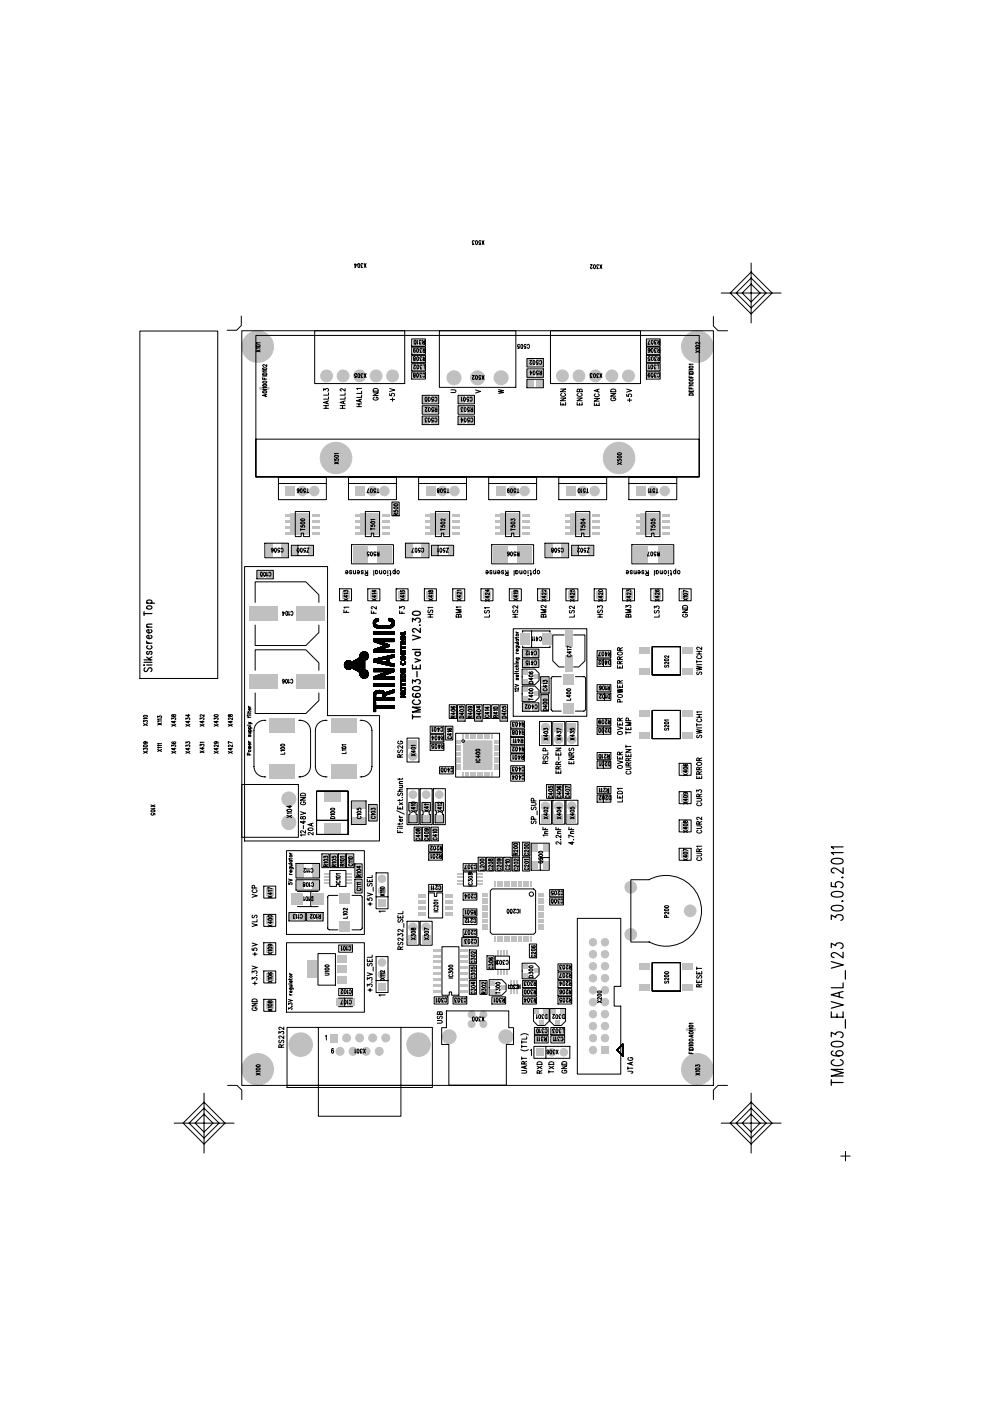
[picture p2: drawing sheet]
<svg xmlns="http://www.w3.org/2000/svg" width="210mm" height="297mm" viewBox="0 0 210 297" stroke-linecap="round" stroke-linejoin="round" font-family="sans-serif">
<g fill="#c0c0c0">
<path d="M92.6 179.4h1v1h-1z"/>
<path d="M91.1 179.4h1v1h-1z"/>
<path d="M108.5 162.6h1v1h-1z"/>
<path d="M110 162.6h1v1h-1z"/>
<path d="M73.5 200.6h1v1h-1z"/>
<path d="M72 200.6h1v1h-1z"/>
<path d="M108.9 181.9h1v1.1h-1z"/>
<path d="M108.9 183.5h1v1h-1z"/>
<path d="M98.4 189.6h1v1h-1z"/>
<path d="M99.9 189.6h1v1h-1z"/>
<path d="M112.5 201.9h1v1h-1z"/>
<path d="M112.5 200.3h1v1.1h-1z"/>
<path d="M107.1 181.9h1v1.1h-1z"/>
<path d="M107.1 183.5h1v1h-1z"/>
<path d="M98.4 194.8h1v1h-1z"/>
<path d="M99.9 194.8h1v1h-1z"/>
<path d="M118.3 190.6h1v1h-1z"/>
<path d="M116.7 190.6h1.1v1h-1.1z"/>
<path d="M88.1 177.1h1v1h-1z"/>
<path d="M88.1 175.6h1v1h-1z"/>
<path d="M89.9 177.1h1v1h-1z"/>
<path d="M89.9 175.6h1v1h-1z"/>
<path d="M91.7 177.1h1v1h-1z"/>
<path d="M91.7 175.6h1v1h-1z"/>
<path d="M110 158.4h1v1h-1z"/>
<path d="M108.5 158.4h1v1h-1z"/>
<path d="M118.5 206.4h1v1h-1z"/>
<path d="M120 206.4h1v1h-1z"/>
<path d="M102 208.1h1v1h-1z"/>
<path d="M102 209.6h1v1h-1z"/>
<path d="M111 208.1h1v1h-1z"/>
<path d="M112.5 208.1h1v1h-1z"/>
<path d="M126.8 145.4h1v1h-1z"/>
<path d="M128.3 145.4h1v1h-1z"/>
<path d="M91.4 156h1v1h-1z"/>
<path d="M92.9 156h1v1h-1z"/>
<path d="M116.1 166.5h1.1v1.1h-1.1z"/>
<path d="M116.1 168.1h1.1v1h-1.1z"/>
<path d="M95.5 151.1h1v1h-1z"/>
<path d="M95.5 149.6h1v1h-1z"/>
<path d="M99.1 151.1h1v1h-1z"/>
<path d="M99.1 149.6h1v1h-1z"/>
<path d="M104.5 151.1h1v1h-1z"/>
<path d="M104.5 149.6h1v1h-1z"/>
<path d="M110 160.1h1v1h-1z"/>
<path d="M108.5 160.1h1v1h-1z"/>
<path d="M108.5 153.1h1v1h-1z"/>
<path d="M110 153.1h1v1h-1z"/>
<path d="M118 166.5h1v1.1h-1z"/>
<path d="M118 168.1h1v1h-1z"/>
<path d="M91.4 157.8h1v1h-1z"/>
<path d="M92.9 157.8h1v1h-1z"/>
<path d="M73.5 209.8h1v1h-1z"/>
<path d="M72 209.8h1v1h-1z"/>
<path d="M94.9 162.8h1v1h-1z"/>
<path d="M93.4 162.8h1v1h-1z"/>
<path d="M110 164.4h1v1h-1z"/>
<path d="M108.5 164.4h1v1h-1z"/>
<path d="M119.8 166.5h1v1.1h-1z"/>
<path d="M119.8 168.1h1v1h-1z"/>
<path d="M91.1 181.1h1v1h-1z"/>
<path d="M92.6 181.1h1v1h-1z"/>
<path d="M111 211.6h1v1h-1z"/>
<path d="M112.5 211.6h1v1h-1z"/>
<path d="M110.9 149.2h1.3v1.4h-1.3z"/>
<path d="M112.8 149.2h1.3v1.4h-1.3z"/>
<path d="M110.9 137.8h1.3v1.4h-1.3z"/>
<path d="M112.8 137.8h1.3v1.4h-1.3z"/>
<path d="M110.9 139.9h1.3v1.4h-1.3z"/>
<path d="M112.8 139.9h1.3v1.4h-1.3z"/>
<path d="M54.6 121.1h1.3v1.4h-1.3z"/>
<path d="M56.5 121.1h1.3v1.4h-1.3z"/>
<path d="M78.4 170.7h1.4v1.3h-1.4z"/>
<path d="M78.4 172.6h1.4v1.3h-1.4z"/>
<path d="M89.6 88.4h1.4v1.4h-1.4z"/>
<path d="M91.6 88.4h1.3v1.4h-1.3z"/>
<path d="M97.2 88.4h1.4v1.4h-1.4z"/>
<path d="M99.2 88.4h1.3v1.4h-1.3z"/>
<path d="M111.8 80.6h1.3v1.4h-1.3z"/>
<path d="M113.8 80.6h1.3v1.4h-1.3z"/>
<path d="M91.6 86.2h1.3v1.4h-1.3z"/>
<path d="M89.6 86.2h1.4v1.4h-1.4z"/>
<path d="M99.2 86.2h1.3v1.4h-1.3z"/>
<path d="M97.2 86.2h1.4v1.4h-1.4z"/>
<path d="M113.8 78.4h1.3v1.4h-1.3z"/>
<path d="M111.8 78.4h1.3v1.4h-1.3z"/>
<path d="M114.8 145.5h1.4v1.3h-1.4z"/>
<path d="M114.8 143.6h1.4v1.3h-1.4z"/>
<path d="M91.6 84h1.3v1.4h-1.3z"/>
<path d="M89.6 84h1.4v1.4h-1.4z"/>
<path d="M99.2 84h1.3v1.4h-1.3z"/>
<path d="M97.2 84h1.4v1.4h-1.4z"/>
<path d="M113.8 76.2h1.3v1.4h-1.3z"/>
<path d="M111.8 76.2h1.3v1.4h-1.3z"/>
<path d="M74.7 170h2.7v1.4h-2.7z"/>
<path d="M74.7 173.2h2.7v1.4h-2.7z"/>
<path d="M56.4 115.3h1.4v2.8h-1.4z"/>
<path d="M59.6 115.3h1.4v2.8h-1.4z"/>
<path d="M86.2 115.3h1.4v2.8h-1.4z"/>
<path d="M89.4 115.3h1.4v2.8h-1.4z"/>
<path d="M115.8 115.3h1.4v2.8h-1.4z"/>
<path d="M119 115.3h1.4v2.8h-1.4z"/>
<path d="M74.8 115.7h3.1v3.6h-3.1z"/>
<path d="M80.1 115.7h3v3.6h-3z"/>
<path d="M104.6 115.7h3v3.6h-3z"/>
<path d="M109.8 115.7h3v3.6h-3z"/>
<path d="M134.3 115.7h3v3.6h-3z"/>
<path d="M139.5 115.7h3v3.6h-3z"/>
<path d="M56 82.2h.2v.2h-.2z"/>
<path d="M146.4 218.2h.2v.2h-.2z"/>
<path d="M88.8 189.7h1.6v.7h-1.6z"/>
<path d="M88.8 191h1.6v.7h-1.6z"/>
<path d="M88.8 192.3h1.6v.6h-1.6z"/>
<path d="M88.8 193.5h1.6v.7h-1.6z"/>
<path d="M94.4 193.5h1.5v.7h-1.5z"/>
<path d="M94.4 192.3h1.5v.6h-1.5z"/>
<path d="M94.4 191h1.5v.7h-1.5z"/>
<path d="M94.4 189.7h1.5v.7h-1.5z"/>
<path d="M110.8 204.4h1.1v1h-1.1z"/>
<path d="M110.8 206.3h1.1v1h-1.1z"/>
<path d="M113.2 205.4h1v1h-1z"/>
<path d="M110.8 142h1.1v1.1h-1.1z"/>
<path d="M110.8 144h1.1v1h-1.1z"/>
<path d="M113.2 143h1v1h-1z"/>
<path d="M103.8 207.9h1.1v1h-1.1z"/>
<path d="M103.8 209.8h1.1v1h-1.1z"/>
<path d="M106.2 208.9h1v1h-1z"/>
<path d="M110.8 145.7h1.1v1h-1.1z"/>
<path d="M110.8 147.6h1.1v1h-1.1z"/>
<path d="M113.2 146.6h1v1h-1z"/>
<path d="M62 115.8h1v1.8h-1z"/>
<path d="M65.3 115.8h1v1.8h-1z"/>
<path d="M91.7 115.8h1v1.8h-1z"/>
<path d="M95 115.8h1v1.8h-1z"/>
<path d="M121.4 115.8h1v1.8h-1z"/>
<path d="M124.7 115.8h1v1.8h-1z"/>
<path d="M146.4 81.8h.2v.2h-.2z"/>
<path d="M69.9 219.2h1.7v1.7h-1.7z"/>
</g>
<g fill="#c0c0c0" stroke="#c0c0c0" stroke-width=".21">
<circle cx="73.5" cy="220.1" r=".84"/>
<circle cx="76.2" cy="220.1" r=".84"/>
<circle cx="79" cy="220.1" r=".85"/>
<circle cx="81.8" cy="220.1" r=".85"/>
<circle cx="72.1" cy="222.9" r=".85"/>
<circle cx="74.8" cy="222.9" r=".84"/>
<circle cx="77.6" cy="222.9" r=".84"/>
<circle cx="80.4" cy="222.9" r=".84"/>
<circle cx="63.8" cy="221.5" r="2.5"/>
<circle cx="88.7" cy="221.5" r="2.5"/>
</g>
<g fill="#c0c0c0">
<path d="M119.8 138.9h1.6v3.5h-1.6z"/>
<path d="M119.8 133.6h1.6v3.5h-1.6z"/>
<path d="M62.8 128.6h6.1v3.1h-6.1z"/>
<path d="M52.8 128.6h6.1v3.1h-6.1z"/>
<path d="M62.8 143h6.1v3.1h-6.1z"/>
<path d="M52.8 143h6.1v3.1h-6.1z"/>
<path d="M101.6 181.9h1.1v1.1h-1.1z"/>
<path d="M101.6 183.5h1.1v1h-1.1z"/>
<path d="M57.1 162.1h5.5v3.1h-5.5z"/>
<path d="M57.1 152.3h5.5v3h-5.5z"/>
<path d="M70.1 162.1h5.5v3.1h-5.5z"/>
<path d="M70.1 152.3h5.5v3h-5.5z"/>
</g>
<g fill="#c0c0c0" stroke="#c0c0c0" stroke-width=".21">
<circle cx="146.4" cy="221.7" r=".49"/>
<circle cx="146.5" cy="78.5" r=".49"/>
<circle cx="56" cy="78.7" r=".49"/>
</g>
<path d="M60.6 103.1h2v2h-2z" fill="#c0c0c0"/>
<g fill="#c0c0c0" stroke="#c0c0c0" stroke-width=".21">
<circle cx="64.1" cy="104.1" r="1.01"/>
<circle cx="66.6" cy="104.1" r="1.01"/>
</g>
<path d="M75.4 103.1h2v2h-2z" fill="#c0c0c0"/>
<g fill="#c0c0c0" stroke="#c0c0c0" stroke-width=".21">
<circle cx="79" cy="104.1" r="1.01"/>
<circle cx="81.5" cy="104.1" r="1.01"/>
</g>
<path d="M90.3 103.1h2v2h-2z" fill="#c0c0c0"/>
<g fill="#c0c0c0" stroke="#c0c0c0" stroke-width=".21">
<circle cx="93.8" cy="104.1" r="1.01"/>
<circle cx="96.4" cy="104.1" r="1.01"/>
</g>
<path d="M105.1 103.1h2.1v2h-2.1z" fill="#c0c0c0"/>
<g fill="#c0c0c0" stroke="#c0c0c0" stroke-width=".21">
<circle cx="108.7" cy="104.1" r="1.01"/>
<circle cx="111.2" cy="104.1" r="1.01"/>
</g>
<path d="M120 103.1h2v2h-2z" fill="#c0c0c0"/>
<g fill="#c0c0c0" stroke="#c0c0c0" stroke-width=".21">
<circle cx="123.5" cy="104.1" r="1.01"/>
<circle cx="126.1" cy="104.1" r="1.01"/>
</g>
<path d="M134.9 103.1h2v2h-2z" fill="#c0c0c0"/>
<g fill="#c0c0c0" stroke="#c0c0c0" stroke-width=".21">
<circle cx="138.4" cy="104.1" r="1.01"/>
<circle cx="140.9" cy="104.1" r="1.01"/>
</g>
<path d="M86.7 156.8h1.8v1.8h-1.8z" fill="#c0c0c0"/>
<circle cx="87.5" cy="160.3" r=".89" fill="#c0c0c0" stroke="#c0c0c0" stroke-width=".21"/>
<path d="M114.8 172.6h1.8v1.8h-1.8z" fill="#c0c0c0"/>
<circle cx="115.7" cy="170.9" r=".89" fill="#c0c0c0" stroke="#c0c0c0" stroke-width=".21"/>
<path d="M114.8 155.9h1.8v1.8h-1.8z" fill="#c0c0c0"/>
<circle cx="115.7" cy="154.2" r=".89" fill="#c0c0c0" stroke="#c0c0c0" stroke-width=".21"/>
<path d="M117.6 172.6h1.8v1.8h-1.8z" fill="#c0c0c0"/>
<circle cx="118.4" cy="170.9" r=".89" fill="#c0c0c0" stroke="#c0c0c0" stroke-width=".21"/>
<path d="M120.4 172.6h1.8v1.8h-1.8z" fill="#c0c0c0"/>
<circle cx="121.2" cy="170.9" r=".89" fill="#c0c0c0" stroke="#c0c0c0" stroke-width=".21"/>
<path d="M86.7 172.7h1.7v1.7h-1.7z" fill="#c0c0c0"/>
<g fill="#c0c0c0" stroke="#c0c0c0" stroke-width=".21">
<circle cx="87.6" cy="171" r=".81"/>
<circle cx="87.6" cy="168.5" r=".81"/>
</g>
<path d="M89.5 172.7h1.7v1.7h-1.7z" fill="#c0c0c0"/>
<g fill="#c0c0c0" stroke="#c0c0c0" stroke-width=".21">
<circle cx="90.3" cy="171" r=".81"/>
<circle cx="90.3" cy="168.5" r=".81"/>
</g>
<path d="M92.3 172.7h1.7v1.7h-1.7z" fill="#c0c0c0"/>
<g fill="#c0c0c0" stroke="#c0c0c0" stroke-width=".21">
<circle cx="93.1" cy="171" r=".81"/>
<circle cx="93.1" cy="168.5" r=".81"/>
</g>
<g fill="#c0c0c0">
<path d="M71.4 207.1h2v1.5h-2z"/>
<path d="M71.4 204.8h2v1.5h-2z"/>
<path d="M71.4 202.5h2v1.5h-2z"/>
<path d="M65.1 203.6h2v3.8h-2z"/>
<path d="M115 147.4h1.1v2h-1.1z"/>
<path d="M115.1 149.9h.8v.8h-.8z"/>
<path d="M97.3 150.8h1.1v2h-1.1z"/>
<path d="M97.4 149.5h.8v.8h-.8z"/>
<path d="M100.9 150.8h1.1v2h-1.1z"/>
<path d="M101 149.5h.8v.8h-.8z"/>
<path d="M106.3 150.8h1.1v2h-1.1z"/>
<path d="M106.4 149.5h.8v.8h-.8z"/>
</g>
<g fill="#c0c0c0" stroke="#c0c0c0" stroke-width=".21">
<circle cx="54.7" cy="226.7" r="3.3"/>
<circle cx="54.7" cy="73.5" r="3.3"/>
<circle cx="147.9" cy="73.5" r="3.3"/>
<circle cx="147.9" cy="226.7" r="3.3"/>
</g>
<g fill="#c0c0c0">
<path d="M66.1 112.7h1.6v.6h-1.6z"/>
<path d="M66.1 111.4h1.6v.7h-1.6z"/>
<path d="M66.1 110.2h1.6v.6h-1.6z"/>
<path d="M66.1 108.9h1.6v.6h-1.6z"/>
<path d="M60.5 108.9h1.6v.6h-1.6z"/>
<path d="M60.5 110.2h1.6v.6h-1.6z"/>
<path d="M60.5 111.4h1.6v.7h-1.6z"/>
<path d="M60.5 112.7h1.6v.6h-1.6z"/>
<path d="M62.7 112.1h1.6v.6h-1.6z"/>
<path d="M81 112.7h1.6v.6h-1.6z"/>
<path d="M81 111.4h1.6v.7h-1.6z"/>
<path d="M81 110.2h1.6v.6h-1.6z"/>
<path d="M81 108.9h1.6v.6h-1.6z"/>
<path d="M75.4 108.9h1.6v.6h-1.6z"/>
<path d="M75.4 110.2h1.6v.6h-1.6z"/>
<path d="M75.4 111.4h1.6v.7h-1.6z"/>
<path d="M75.4 112.7h1.6v.6h-1.6z"/>
<path d="M77.6 112.1h1.6v.6h-1.6z"/>
<path d="M95.8 112.7h1.6v.6h-1.6z"/>
<path d="M95.8 111.4h1.6v.7h-1.6z"/>
<path d="M95.8 110.2h1.6v.6h-1.6z"/>
<path d="M95.8 108.9h1.6v.6h-1.6z"/>
<path d="M90.2 108.9h1.6v.6h-1.6z"/>
<path d="M90.2 110.2h1.6v.6h-1.6z"/>
<path d="M90.2 111.4h1.6v.7h-1.6z"/>
<path d="M90.2 112.7h1.6v.6h-1.6z"/>
<path d="M92.4 112.1h1.6v.6h-1.6z"/>
<path d="M110.7 112.7h1.6v.6h-1.6z"/>
<path d="M110.7 111.4h1.6v.7h-1.6z"/>
<path d="M110.7 110.2h1.6v.6h-1.6z"/>
<path d="M110.7 108.9h1.6v.6h-1.6z"/>
<path d="M105.1 108.9h1.6v.6h-1.6z"/>
<path d="M105.1 110.2h1.6v.6h-1.6z"/>
<path d="M105.1 111.4h1.6v.7h-1.6z"/>
<path d="M105.1 112.7h1.6v.6h-1.6z"/>
<path d="M107.3 112.1h1.6v.6h-1.6z"/>
<path d="M125.5 112.7h1.6v.6h-1.6z"/>
<path d="M125.5 111.4h1.6v.7h-1.6z"/>
<path d="M125.5 110.2h1.6v.6h-1.6z"/>
<path d="M125.5 108.9h1.6v.6h-1.6z"/>
<path d="M120 108.9h1.5v.6h-1.5z"/>
<path d="M120 110.2h1.5v.6h-1.5z"/>
<path d="M120 111.4h1.5v.7h-1.5z"/>
<path d="M120 112.7h1.5v.6h-1.5z"/>
<path d="M122.2 112.1h1.5v.6h-1.5z"/>
<path d="M140.4 112.7h1.6v.6h-1.6z"/>
<path d="M140.4 111.4h1.6v.7h-1.6z"/>
<path d="M140.4 110.2h1.6v.6h-1.6z"/>
<path d="M140.4 108.9h1.6v.6h-1.6z"/>
<path d="M134.8 108.9h1.6v.6h-1.6z"/>
<path d="M134.8 110.2h1.6v.6h-1.6z"/>
<path d="M134.8 111.4h1.6v.7h-1.6z"/>
<path d="M134.8 112.7h1.6v.6h-1.6z"/>
<path d="M137 112.1h1.6v.6h-1.6z"/>
<path d="M68.7 174.6h3.5v2.3h-3.5z"/>
<path d="M68.7 167.7h3.5v2.4h-3.5z"/>
<path d="M127.5 221.8h1.6v1.7h-1.6z"/>
</g>
<g fill="#c0c0c0" stroke="#c0c0c0" stroke-width=".21">
<circle cx="125.7" cy="222.6" r=".79"/>
<circle cx="128.3" cy="220.1" r=".79"/>
<circle cx="125.7" cy="220.1" r=".79"/>
<circle cx="128.3" cy="217.6" r=".79"/>
<circle cx="125.7" cy="217.6" r=".79"/>
<circle cx="128.3" cy="215" r=".79"/>
<circle cx="125.7" cy="215" r=".79"/>
<circle cx="128.3" cy="212.5" r=".79"/>
<circle cx="125.7" cy="212.5" r=".79"/>
<circle cx="128.3" cy="209.9" r=".79"/>
<circle cx="125.7" cy="209.9" r=".79"/>
<circle cx="128.3" cy="207.4" r=".79"/>
<circle cx="125.7" cy="207.4" r=".79"/>
<circle cx="128.3" cy="204.9" r=".79"/>
<circle cx="125.7" cy="204.9" r=".79"/>
<circle cx="128.3" cy="202.3" r=".79"/>
<circle cx="125.7" cy="202.3" r=".79"/>
<circle cx="128.3" cy="199.8" r=".79"/>
<circle cx="125.7" cy="199.8" r=".79"/>
</g>
<g fill="#c0c0c0">
<path d="M71.4 211.8h1.5v1.5h-1.5z"/>
<path d="M73.7 211.8h1.5v1.5h-1.5z"/>
<path d="M110.4 134.2h2v2.6h-2z"/>
<path d="M115 134.2h2v2.6h-2z"/>
<path d="M144.7 208.7h2.2v1.4h-2.2z"/>
<path d="M135.6 208.7h2.2v1.4h-2.2z"/>
<path d="M144.7 204.2h2.2v1.4h-2.2z"/>
<path d="M135.6 204.2h2.2v1.4h-2.2z"/>
<path d="M144.7 155.2h2.2v1.4h-2.2z"/>
<path d="M135.6 155.2h2.2v1.4h-2.2z"/>
<path d="M144.7 150.7h2.2v1.4h-2.2z"/>
<path d="M135.6 150.7h2.2v1.4h-2.2z"/>
<path d="M144.7 141.7h2.2v1.4h-2.2z"/>
<path d="M135.6 141.7h2.2v1.4h-2.2z"/>
<path d="M144.7 137.2h2.2v1.4h-2.2z"/>
<path d="M135.6 137.2h2.2v1.4h-2.2z"/>
<path d="M56.4 206.4h1.6v1.5h-1.6z"/>
<path d="M144.5 125.3h1.5v1.6h-1.5z"/>
<path d="M56.4 212.3h1.6v1.7h-1.6z"/>
<path d="M56.4 194.4h1.6v1.5h-1.6z"/>
<path d="M144.5 162.3h1.5v1.6h-1.5z"/>
<path d="M144.5 180.3h1.5v1.6h-1.5z"/>
<path d="M144.5 174.3h1.5v1.6h-1.5z"/>
<path d="M144.5 168.3h1.5v1.6h-1.5z"/>
<path d="M72.5 125.3h1.6v1.6h-1.6z"/>
<path d="M78.5 125.3h1.6v1.6h-1.6z"/>
<path d="M84.5 125.3h1.6v1.6h-1.6z"/>
<path d="M56.4 188.3h1.6v1.6h-1.6z"/>
<path d="M90.5 125.3h1.6v1.6h-1.6z"/>
<path d="M108.5 125.3h1.6v1.6h-1.6z"/>
<path d="M126.4 125.3h1.7v1.6h-1.7z"/>
<path d="M96.5 125.3h1.6v1.6h-1.6z"/>
<path d="M114.5 125.3h1.6v1.6h-1.6z"/>
<path d="M132.5 125.3h1.6v1.6h-1.6z"/>
<path d="M102.5 125.3h1.6v1.6h-1.6z"/>
<path d="M120.5 125.3h1.6v1.6h-1.6z"/>
<path d="M138.5 125.3h1.6v1.6h-1.6z"/>
<path d="M96.8 157h.9v.3h-.9z"/>
<path d="M96.8 157.5h.9v.3h-.9z"/>
<path d="M96.8 158h.9v.3h-.9z"/>
<path d="M96.8 158.5h.9v.3h-.9z"/>
<path d="M96.8 159h.9v.3h-.9z"/>
<path d="M96.8 159.5h.9v.3h-.9z"/>
<path d="M96.8 160h.9v.3h-.9z"/>
<path d="M96.8 160.5h.9v.3h-.9z"/>
<path d="M96.8 161h.9v.3h-.9z"/>
<path d="M96.8 161.5h.9v.3h-.9z"/>
<path d="M96.8 162h.9v.3h-.9z"/>
<path d="M96.8 162.5h.9v.3h-.9z"/>
<path d="M96.8 163h.9v.3h-.9z"/>
<path d="M98.1 163.7h.3v.9h-.3z"/>
<path d="M98.6 163.7h.3v.9h-.3z"/>
<path d="M99.1 163.7h.3v.9h-.3z"/>
<path d="M99.6 163.7h.3v.9h-.3z"/>
<path d="M100.1 163.7h.3v.9h-.3z"/>
<path d="M100.6 163.7h.3v.9h-.3z"/>
<path d="M101.1 163.7h.3v.9h-.3z"/>
<path d="M101.6 163.7h.3v.9h-.3z"/>
<path d="M102.1 163.7h.3v.9h-.3z"/>
<path d="M102.6 163.7h.3v.9h-.3z"/>
<path d="M103.1 163.7h.3v.9h-.3z"/>
<path d="M103.6 163.7h.3v.9h-.3z"/>
<path d="M104.1 163.7h.3v.9h-.3z"/>
<path d="M104.8 163h.9v.3h-.9z"/>
<path d="M104.8 162.5h.9v.3h-.9z"/>
<path d="M104.8 162h.9v.3h-.9z"/>
<path d="M104.8 161.5h.9v.3h-.9z"/>
<path d="M104.8 161h.9v.3h-.9z"/>
<path d="M104.8 160.5h.9v.3h-.9z"/>
<path d="M104.8 160h.9v.3h-.9z"/>
<path d="M104.8 159.5h.9v.3h-.9z"/>
<path d="M104.8 159h.9v.3h-.9z"/>
<path d="M104.8 158.5h.9v.3h-.9z"/>
<path d="M104.8 158h.9v.3h-.9z"/>
<path d="M104.8 157.5h.9v.3h-.9z"/>
<path d="M104.8 157h.9v.3h-.9z"/>
<path d="M104.1 155.6h.3v1h-.3z"/>
<path d="M103.6 155.6h.3v1h-.3z"/>
<path d="M103.1 155.6h.3v1h-.3z"/>
<path d="M102.6 155.6h.3v1h-.3z"/>
<path d="M102.1 155.6h.3v1h-.3z"/>
<path d="M101.6 155.6h.3v1h-.3z"/>
<path d="M101.1 155.6h.3v1h-.3z"/>
<path d="M100.6 155.6h.3v1h-.3z"/>
<path d="M100.1 155.6h.3v1h-.3z"/>
<path d="M99.6 155.6h.3v1h-.3z"/>
<path d="M99.1 155.6h.3v1h-.3z"/>
<path d="M98.6 155.6h.3v1h-.3z"/>
<path d="M98.1 155.6h.3v1h-.3z"/>
</g>
<g fill="#c0c0c0" stroke="#c0c0c0" stroke-width=".21">
<circle cx="102.5" cy="215.1" r=".74"/>
<circle cx="100" cy="215.1" r=".74"/>
<circle cx="100" cy="217.1" r=".74"/>
<circle cx="102.5" cy="217.1" r=".74"/>
<circle cx="95.2" cy="219.8" r="1.48"/>
<circle cx="107.3" cy="219.8" r="1.49"/>
</g>
<g fill="#c0c0c0">
<path d="M109.4 207.8h.3v1h-.3z"/>
<path d="M108.7 207.8h.4v1h-.4z"/>
<path d="M108.1 207.8h.3v1h-.3z"/>
<path d="M108.1 209.7h.3v1h-.3z"/>
<path d="M108.7 209.7h.4v1h-.4z"/>
<path d="M109.4 209.7h.3v1h-.3z"/>
<path d="M92.9 154.2h1v1h-1z"/>
<path d="M91.4 154.2h1v1h-1z"/>
<path d="M118.5 208.1h1v1h-1z"/>
<path d="M120 208.1h1v1h-1z"/>
<path d="M118.5 209.9h1v1h-1z"/>
<path d="M120 209.9h1v1h-1z"/>
<path d="M118.5 211.6h1v1h-1z"/>
<path d="M120 211.6h1v1h-1z"/>
<path d="M118.5 204.6h1v1h-1z"/>
<path d="M120 204.6h1v1h-1z"/>
</g>
<g fill="#c0c0c0" stroke="#c0c0c0" stroke-width=".21">
<circle cx="133.3" cy="79.7" r="1.26"/>
<circle cx="129.7" cy="79.7" r="1.26"/>
<circle cx="126.2" cy="79.7" r="1.26"/>
<circle cx="122.8" cy="79.7" r="1.26"/>
<circle cx="119.2" cy="79.7" r="1.26"/>
<circle cx="106.2" cy="80.1" r="1.49"/>
<circle cx="101.2" cy="80.1" r="1.49"/>
<circle cx="96.3" cy="80.1" r="1.49"/>
<circle cx="131.3" cy="97.1" r="3.3"/>
<circle cx="71.3" cy="97.1" r="3.3"/>
<circle cx="61.2" cy="169.4" r="1.49"/>
<circle cx="61.2" cy="174.4" r="1.49"/>
</g>
<g fill="#c0c0c0">
<path d="M98.4 197.3h1v1h-1z"/>
<path d="M99.9 197.3h1v1h-1z"/>
<path d="M111.1 181.9h1v1.1h-1z"/>
<path d="M111.1 183.5h1v1h-1z"/>
<path d="M98 199h1.3v1.4h-1.3z"/>
<path d="M100 199h1.3v1.4h-1.3z"/>
<path d="M91.1 187.8h1v1h-1z"/>
<path d="M92.6 187.8h1v1h-1z"/>
<path d="M98.4 193h1v1h-1z"/>
<path d="M99.9 193h1v1h-1z"/>
<path d="M111.1 178.8h1v1h-1z"/>
<path d="M111.1 180.3h1v1h-1z"/>
<path d="M118.3 188.9h1v1h-1z"/>
<path d="M116.7 188.9h1.1v1h-1.1z"/>
<path d="M103.4 181.9h1.1v1.1h-1.1z"/>
<path d="M103.4 183.5h1.1v1h-1.1z"/>
<path d="M105.2 181.9h1.1v1.1h-1.1z"/>
<path d="M105.2 183.5h1.1v1h-1.1z"/>
<path d="M112.4 186.8h.2v1.2h-.2z"/>
<path d="M111.9 186.8h.2v1.2h-.2z"/>
<path d="M111.4 186.8h.3v1.2h-.3z"/>
<path d="M110.9 186.8h.2v1.2h-.2z"/>
<path d="M110.4 186.8h.3v1.2h-.3z"/>
<path d="M109.9 186.8h.3v1.2h-.3z"/>
<path d="M109.4 186.8h.2v1.2h-.2z"/>
<path d="M108.9 186.8h.3v1.2h-.3z"/>
<path d="M108.4 186.8h.2v1.2h-.2z"/>
<path d="M107.9 186.8h.2v1.2h-.2z"/>
<path d="M107.4 186.8h.3v1.2h-.3z"/>
<path d="M106.9 186.8h.2v1.2h-.2z"/>
<path d="M106.4 186.8h.3v1.2h-.3z"/>
<path d="M105.9 186.8h.3v1.2h-.3z"/>
<path d="M105.4 186.8h.2v1.2h-.2z"/>
<path d="M104.9 186.8h.3v1.2h-.3z"/>
<path d="M102.3 189.4h1.2v.3h-1.2z"/>
<path d="M102.3 189.9h1.2v.3h-1.2z"/>
<path d="M102.3 190.4h1.2v.2h-1.2z"/>
<path d="M102.3 190.9h1.2v.3h-1.2z"/>
<path d="M102.3 191.4h1.2v.3h-1.2z"/>
<path d="M102.3 191.9h1.2v.3h-1.2z"/>
<path d="M102.3 192.4h1.2v.3h-1.2z"/>
<path d="M102.3 192.9h1.2v.3h-1.2z"/>
<path d="M102.3 193.4h1.2v.3h-1.2z"/>
<path d="M102.3 193.9h1.2v.3h-1.2z"/>
<path d="M102.3 194.4h1.2v.2h-1.2z"/>
<path d="M102.3 194.9h1.2v.3h-1.2z"/>
<path d="M102.3 195.4h1.2v.3h-1.2z"/>
<path d="M102.3 195.9h1.2v.3h-1.2z"/>
<path d="M102.3 196.4h1.2v.3h-1.2z"/>
<path d="M102.3 196.9h1.2v.3h-1.2z"/>
<path d="M104.9 198.5h.3v1.3h-.3z"/>
<path d="M105.4 198.5h.2v1.3h-.2z"/>
<path d="M105.9 198.5h.3v1.3h-.3z"/>
<path d="M106.4 198.5h.3v1.3h-.3z"/>
<path d="M106.9 198.5h.2v1.3h-.2z"/>
<path d="M107.4 198.5h.3v1.3h-.3z"/>
<path d="M107.9 198.5h.2v1.3h-.2z"/>
<path d="M108.4 198.5h.2v1.3h-.2z"/>
<path d="M108.9 198.5h.3v1.3h-.3z"/>
<path d="M109.4 198.5h.2v1.3h-.2z"/>
<path d="M109.9 198.5h.3v1.3h-.3z"/>
<path d="M110.4 198.5h.3v1.3h-.3z"/>
<path d="M110.9 198.5h.2v1.3h-.2z"/>
<path d="M111.4 198.5h.3v1.3h-.3z"/>
<path d="M111.9 198.5h.2v1.3h-.2z"/>
<path d="M112.4 198.5h.2v1.3h-.2z"/>
<path d="M114 196.9h1.3v.3h-1.3z"/>
<path d="M114 196.4h1.3v.3h-1.3z"/>
<path d="M114 195.9h1.3v.3h-1.3z"/>
<path d="M114 195.4h1.3v.3h-1.3z"/>
<path d="M114 194.9h1.3v.3h-1.3z"/>
<path d="M114 194.4h1.3v.2h-1.3z"/>
<path d="M114 193.9h1.3v.3h-1.3z"/>
<path d="M114 193.4h1.3v.3h-1.3z"/>
<path d="M114 192.9h1.3v.3h-1.3z"/>
<path d="M114 192.4h1.3v.3h-1.3z"/>
<path d="M114 191.9h1.3v.3h-1.3z"/>
<path d="M114 191.4h1.3v.3h-1.3z"/>
<path d="M114 190.9h1.3v.3h-1.3z"/>
<path d="M114 190.4h1.3v.2h-1.3z"/>
<path d="M114 189.9h1.3v.3h-1.3z"/>
<path d="M114 189.4h1.3v.3h-1.3z"/>
<path d="M83.4 108.2h1v1h-1z"/>
<path d="M83.4 106.6h1v1.1h-1z"/>
<path d="M108.9 180.3h1v1h-1z"/>
<path d="M108.9 178.8h1v1h-1z"/>
<path d="M128.3 167h1v1h-1z"/>
<path d="M126.8 167h1v1h-1z"/>
<path d="M102.7 149.6h1v1h-1z"/>
<path d="M102.7 151.1h1v1h-1z"/>
<path d="M94.7 154.2h1.1v1h-1.1z"/>
<path d="M94.7 155.7h1.1v1h-1.1z"/>
</g>
<g fill="#c0c0c0" stroke="#c0c0c0" stroke-width=".21">
<circle cx="133.7" cy="188.1" r="1.24"/>
<circle cx="146.3" cy="193.1" r="1.24"/>
<circle cx="133.7" cy="198.1" r="1.24"/>
</g>
<g fill="#c0c0c0">
<path d="M128.3 152.6h1v1h-1z"/>
<path d="M126.8 152.6h1v1h-1z"/>
<path d="M128.3 159.8h1v1h-1z"/>
<path d="M126.8 159.8h1v1h-1z"/>
<path d="M126.8 154.4h1v1h-1z"/>
<path d="M128.3 154.4h1v1h-1z"/>
<path d="M126.8 161.6h1v1h-1z"/>
<path d="M128.3 161.6h1v1h-1z"/>
<path d="M126.8 168.8h1v1h-1z"/>
<path d="M128.3 168.8h1v1h-1z"/>
<path d="M128.3 147.2h1v1h-1z"/>
<path d="M126.8 147.2h1v1h-1z"/>
<path d="M126.8 140h1v1h-1z"/>
<path d="M128.3 140h1v1h-1z"/>
<path d="M115 182.7h1.3v1.6h-1.3z"/>
<path d="M115 179h1.3v1.6h-1.3z"/>
<path d="M112.8 179h1.3v1.6h-1.3z"/>
<path d="M112.8 182.7h1.3v1.6h-1.3z"/>
<path d="M126.8 138.2h1v1h-1z"/>
<path d="M128.3 138.2h1v1h-1z"/>
<path d="M108.5 154.9h1v1h-1z"/>
<path d="M110 154.9h1v1h-1z"/>
<path d="M108.5 156.6h1v1h-1z"/>
<path d="M110 156.6h1v1h-1z"/>
<path d="M112.5 209.9h1v1h-1z"/>
<path d="M111 209.9h1v1h-1z"/>
<path d="M104.5 211.6h1v1h-1z"/>
<path d="M106 211.6h1v1h-1z"/>
<path d="M119.4 149h2.2v2.2h-2.2z"/>
<path d="M119.4 143h2.2v2.2h-2.2z"/>
<path d="M93.8 211.6h1v1h-1z"/>
<path d="M92.2 211.6h1.1v1h-1.1z"/>
<path d="M99.8 201.6h1v1h-1z"/>
<path d="M99.8 203.1h1v1h-1z"/>
<path d="M97.8 211.6h1v1h-1z"/>
<path d="M96.2 211.6h1.1v1h-1.1z"/>
<path d="M99.8 208.1h1v1h-1z"/>
<path d="M99.8 209.6h1v1h-1z"/>
<path d="M99.8 206.4h1v1h-1z"/>
<path d="M99.8 204.9h1v1h-1z"/>
<path d="M75.5 183.3h1v1.1h-1z"/>
<path d="M75.5 184.9h1v1h-1z"/>
<path d="M137.2 73.9h1.1v1h-1.1z"/>
<path d="M138.8 73.9h1v1h-1z"/>
<path d="M72 181.2h1v1h-1z"/>
<path d="M72 182.8h1v1h-1z"/>
<path d="M137.2 75.6h1.1v1h-1.1z"/>
<path d="M138.8 75.6h1v1h-1z"/>
<path d="M97.5 210h1.6v.6h-1.6z"/>
<path d="M97.5 208.7h1.6v.7h-1.6z"/>
<path d="M97.5 207.5h1.6v.6h-1.6z"/>
<path d="M97.5 206.2h1.6v.6h-1.6z"/>
<path d="M97.5 204.9h1.6v.6h-1.6z"/>
<path d="M97.5 203.6h1.6v.7h-1.6z"/>
<path d="M97.5 202.4h1.6v.6h-1.6z"/>
<path d="M97.5 201.1h1.6v.6h-1.6z"/>
<path d="M91.9 201.1h1.6v.6h-1.6z"/>
<path d="M91.9 202.4h1.6v.6h-1.6z"/>
<path d="M91.9 203.6h1.6v.7h-1.6z"/>
<path d="M91.9 204.9h1.6v.6h-1.6z"/>
<path d="M91.9 206.2h1.6v.6h-1.6z"/>
<path d="M91.9 207.5h1.6v.6h-1.6z"/>
<path d="M91.9 208.7h1.6v.7h-1.6z"/>
<path d="M91.9 210h1.6v.6h-1.6z"/>
<path d="M73.7 181.2h1.1v1h-1.1z"/>
<path d="M73.7 182.8h1.1v1h-1.1z"/>
<path d="M103.5 202.8h1v1.1h-1z"/>
<path d="M103.5 204.4h1v1h-1z"/>
<path d="M99.9 183.4h1v1h-1z"/>
<path d="M98.4 183.4h1v1h-1z"/>
<path d="M87.5 79.1h1v1h-1z"/>
<path d="M89 79.1h1v1h-1z"/>
<path d="M137.2 79.1h1.1v1h-1.1z"/>
<path d="M138.8 79.1h1v1h-1z"/>
<path d="M75.5 186.6h1v1h-1z"/>
<path d="M75.5 188.1h1v1h-1z"/>
<path d="M68.5 181.2h1v1h-1z"/>
<path d="M68.5 182.8h1v1h-1z"/>
<path d="M70.3 182.8h1v1h-1z"/>
<path d="M70.3 181.2h1v1h-1z"/>
<path d="M137.2 72.1h1.1v1h-1.1z"/>
<path d="M138.8 72.1h1v1h-1z"/>
<path d="M87.5 75.6h1v1h-1z"/>
<path d="M89 75.6h1v1h-1z"/>
<path d="M87.5 73.9h1v1h-1z"/>
<path d="M89 73.9h1v1h-1z"/>
<path d="M87.5 72.1h1v1h-1z"/>
<path d="M89 72.1h1v1h-1z"/>
<path d="M67.1 193.7h1.3v1.4h-1.3z"/>
<path d="M65.2 193.7h1.2v1.4h-1.2z"/>
<path d="M61.4 193.7h1.3v1.4h-1.3z"/>
<path d="M63.3 193.7h1.3v1.4h-1.3z"/>
<path d="M62.9 183.2h1.4v2.8h-1.4z"/>
<path d="M66.2 183.2h1.4v2.8h-1.4z"/>
<path d="M105.3 205.6h.4v1.2h-.4z"/>
<path d="M106 205.6h.4v1.2h-.4z"/>
<path d="M106.6 205.6h.4v1.2h-.4z"/>
<path d="M107.3 205.6h.4v1.2h-.4z"/>
<path d="M107.3 201.5h.4v1.2h-.4z"/>
<path d="M106.6 201.5h.4v1.2h-.4z"/>
<path d="M106 201.5h.4v1.2h-.4z"/>
<path d="M105.3 201.5h.4v1.2h-.4z"/>
<path d="M97 185.2h1.2v.4h-1.2z"/>
<path d="M97 185.8h1.2v.4h-1.2z"/>
<path d="M97 186.5h1.2v.4h-1.2z"/>
<path d="M97 187.1h1.2v.4h-1.2z"/>
<path d="M101.1 187.1h1.2v.4h-1.2z"/>
<path d="M101.1 186.5h1.2v.4h-1.2z"/>
<path d="M101.1 185.8h1.2v.4h-1.2z"/>
<path d="M101.1 185.2h1.2v.4h-1.2z"/>
<path d="M137.2 77.4h1.1v1h-1.1z"/>
<path d="M138.8 77.4h1v1h-1z"/>
<path d="M87.5 77.4h1v1h-1z"/>
<path d="M89 77.4h1v1h-1z"/>
<path d="M120.4 153.4h1.8v1.8h-1.8z"/>
</g>
<circle cx="121.2" cy="156.8" r=".89" fill="#c0c0c0" stroke="#c0c0c0" stroke-width=".21"/>
<path d="M117.6 153.4h1.8v1.8h-1.8z" fill="#c0c0c0"/>
<circle cx="118.4" cy="156.8" r=".89" fill="#c0c0c0" stroke="#c0c0c0" stroke-width=".21"/>
<g fill="#c0c0c0">
<path d="M73.4 187h1.2v.4h-1.2z"/>
<path d="M73.4 186.4h1.2v.4h-1.2z"/>
<path d="M73.4 185.7h1.2v.4h-1.2z"/>
<path d="M73.4 185.1h1.2v.3h-1.2z"/>
<path d="M68.7 185.1h1.1v.3h-1.1z"/>
<path d="M68.7 185.7h1.1v.4h-1.1z"/>
<path d="M68.7 186.4h1.1v.4h-1.1z"/>
<path d="M68.7 187h1.1v.4h-1.1z"/>
<path d="M66.3 189.4h2.4v2.5h-2.4z"/>
<path d="M61.8 189.4h2.5v2.5h-2.5z"/>
</g>
<g fill="#c0c0c0" stroke="#c0c0c0" stroke-width=".21">
<circle cx="83.2" cy="79.7" r="1.26"/>
<circle cx="79.7" cy="79.7" r="1.26"/>
<circle cx="76.3" cy="79.7" r="1.26"/>
<circle cx="72.7" cy="79.7" r="1.26"/>
<circle cx="69.2" cy="79.7" r="1.26"/>
</g>
<g fill="#c0c0c0">
<path d="M56.4 200.3h1.6v1.7h-1.6z"/>
<path d="M72 189.4h2.2v2.2h-2.2z"/>
<path d="M72 195.4h2.2v2.2h-2.2z"/>
<path d="M62.9 186.7h1.5v1.8h-1.5z"/>
<path d="M66.2 186.7h1.4v1.8h-1.4z"/>
<path d="M113.5 218.1h1v1h-1z"/>
<path d="M115 218.1h1v1h-1z"/>
<path d="M118.5 219.9h1v1h-1z"/>
<path d="M117 219.9h1v1h-1z"/>
<path d="M113.5 219.9h1v1h-1z"/>
<path d="M115 219.9h1v1h-1z"/>
<path d="M115.2 214h1v1h-1z"/>
<path d="M113.3 214h1v1h-1z"/>
<path d="M114.3 216.3h1v1h-1z"/>
<path d="M118.7 214h1v1h-1z"/>
<path d="M116.8 214h1v1h-1z"/>
<path d="M117.8 216.3h1v1h-1z"/>
<path d="M117 218.1h1v1h-1z"/>
<path d="M118.5 218.1h1v1h-1z"/>
<path d="M89.5 198.2h1.7v1.8h-1.7z"/>
</g>
<circle cx="90.3" cy="196.6" r=".89" fill="#c0c0c0" stroke="#c0c0c0" stroke-width=".21"/>
<path d="M86.7 198.2h1.8v1.8h-1.8z" fill="#c0c0c0"/>
<circle cx="87.5" cy="196.6" r=".89" fill="#c0c0c0" stroke="#c0c0c0" stroke-width=".21"/>
<path d="M113.7 222.3h1.6v1.6h-1.6z" fill="#c0c0c0"/>
<g fill="#c0c0c0" stroke="#c0c0c0" stroke-width=".21">
<circle cx="117" cy="223.1" r=".8"/>
<circle cx="119.5" cy="223.1" r=".8"/>
</g>
<path d="M80.2 190.6h1.6v1.6h-1.6z" fill="#c0c0c0"/>
<g fill="#c0c0c0" stroke="#c0c0c0" stroke-width=".21">
<circle cx="81" cy="188.9" r=".8"/>
<circle cx="81" cy="186.3" r=".8"/>
</g>
<path d="M80.2 208.4h1.6v1.6h-1.6z" fill="#c0c0c0"/>
<g fill="#c0c0c0" stroke="#c0c0c0" stroke-width=".21">
<circle cx="81" cy="206.6" r=".79"/>
<circle cx="81" cy="204.1" r=".79"/>
</g>
<g fill="none" stroke="#c0c0c0" stroke-width=".21">
<path d="M55.1 82.5h1.9M55.1 82.4h1.9M55.1 82.3h1.9M55.1 82.2h1.9M55.8 82.5h.5M55.8 82.1h.5M55.9 81.4h.4v.7h.7v.4h-.7v.8h-.4l-.1-.8h-.7v-.4h.7zM55.9 83.2h.4M55.9 83.1h.4M55.9 83h.4M55.9 82.9h.4M55.9 82.8h.4"/>
<path d="M55.9 82.7h.4M55.9 82.6h.4M55.9 82.1h.4M55.9 82h.4M55.9 81.9h.4M55.9 81.8h.4M55.9 81.7h.4M55.9 81.6h.4M55.9 81.5h.4M55.9 81.4h.4M146 81.9h.9M146.4 82h.1"/>
<path d="M146.4 81.5l.1 .4h.4l-.4 .1v.4l-.1-.4h-.4l.4-.1zM146.4 82.3h.1M146.4 82.2h.1M146.4 82.1h.1M146.4 81.8h.1M146.4 81.7h.1M146.4 81.6h.1M146.4 81.5h.1M61.6 108.9h3.7v4.4h-3.7zM61.6 113.2h3.7M61.6 113.1h3.7M61.6 112.9h3.7"/>
<path d="M61.6 112.8h3.7M61.6 112.7h3.7M61.6 112.6h3.7M61.6 112.5h3.7M61.6 112.4h3.7M61.6 112.3h3.7M61.6 112.2h3.7M61.6 112.1h3.7M61.6 112h3.7M61.6 111.9h3.7M61.6 111.8h3.7M61.6 111.7h3.7"/>
<path d="M61.6 111.6h3.7M61.6 111.5h3.7M61.6 111.4h3.7M61.6 111.3h3.7M61.6 111.2h3.7M61.6 111.1h3.7M61.6 111h3.7M61.6 110.9h3.7M61.6 110.8h3.7M61.6 110.7h3.7M61.6 110.6h3.7M61.6 110.5h3.7"/>
<path d="M61.6 110.4h3.7M61.6 110.3h3.7M61.6 110.2h3.7M61.6 110.1h3.7M61.6 110h3.7M61.6 109.9h3.7M61.6 109.8h3.7M61.6 109.7h3.7M61.6 109.6h3.7M61.6 109.5h3.7M61.6 109.4h3.7M61.6 109.3h3.7"/>
<path d="M61.6 109.2h3.7M61.6 109.1h3.7M61.6 109h3.7M76.5 108.9h3.7v4.4h-3.7zM76.5 113.2h3.7M76.5 113.1h3.7M76.5 112.9h3.7M76.5 112.8h3.7M76.5 112.7h3.7M76.5 112.6h3.7M76.5 112.5h3.7M76.5 112.4h3.7"/>
<path d="M76.5 112.3h3.7M76.5 112.2h3.7M76.5 112.1h3.7M76.5 112h3.7M76.5 111.9h3.7M76.5 111.8h3.7M76.5 111.7h3.7M76.5 111.6h3.7M76.5 111.5h3.7M76.5 111.4h3.7M76.5 111.3h3.7M76.5 111.2h3.7"/>
<path d="M76.5 111.1h3.7M76.5 111h3.7M76.5 110.9h3.7M76.5 110.8h3.7M76.5 110.7h3.7M76.5 110.6h3.7M76.5 110.5h3.7M76.5 110.4h3.7M76.5 110.3h3.7M76.5 110.2h3.7M76.5 110.1h3.7M76.5 110h3.7"/>
<path d="M76.5 109.9h3.7M76.5 109.8h3.7M76.5 109.7h3.7M76.5 109.6h3.7M76.5 109.5h3.7M76.5 109.4h3.7M76.5 109.3h3.7M76.5 109.2h3.7M76.5 109.1h3.7M76.5 109h3.7M91.3 108.9h3.7v4.4h-3.7zM91.3 113.2h3.7"/>
<path d="M91.3 113.1h3.7M91.3 112.9h3.7M91.3 112.8h3.7M91.3 112.7h3.7M91.3 112.6h3.7M91.3 112.5h3.7M91.3 112.4h3.7M91.3 112.3h3.7M91.3 112.2h3.7M91.3 112.1h3.7M91.3 112h3.7M91.3 111.9h3.7"/>
<path d="M91.3 111.8h3.7M91.3 111.7h3.7M91.3 111.6h3.7M91.3 111.5h3.7M91.3 111.4h3.7M91.3 111.3h3.7M91.3 111.2h3.7M91.3 111.1h3.7M91.3 111h3.7M91.3 110.9h3.7M91.3 110.8h3.7M91.3 110.7h3.7"/>
<path d="M91.3 110.6h3.7M91.3 110.5h3.7M91.3 110.4h3.7M91.3 110.3h3.7M91.3 110.2h3.7M91.3 110.1h3.7M91.3 110h3.7M91.3 109.9h3.7M91.3 109.8h3.7M91.3 109.7h3.7M91.3 109.6h3.7M91.3 109.5h3.7"/>
<path d="M91.3 109.4h3.7M91.3 109.3h3.7M91.3 109.2h3.7M91.3 109.1h3.7M91.3 109h3.7M106.2 108.9h3.7v4.4h-3.7zM106.2 113.2h3.7M106.2 113.1h3.7M106.2 112.9h3.7M106.2 112.8h3.7M106.2 112.7h3.7M106.2 112.6h3.7"/>
<path d="M106.2 112.5h3.7M106.2 112.4h3.7M106.2 112.3h3.7M106.2 112.2h3.7M106.2 112.1h3.7M106.2 112h3.7M106.2 111.9h3.7M106.2 111.8h3.7M106.2 111.7h3.7M106.2 111.6h3.7M106.2 111.5h3.7M106.2 111.4h3.7"/>
<path d="M106.2 111.3h3.7M106.2 111.2h3.7M106.2 111.1h3.7M106.2 111h3.7M106.2 110.9h3.7M106.2 110.8h3.7M106.2 110.7h3.7M106.2 110.6h3.7M106.2 110.5h3.7M106.2 110.4h3.7M106.2 110.3h3.7M106.2 110.2h3.7"/>
<path d="M106.2 110.1h3.7M106.2 110h3.7M106.2 109.9h3.7M106.2 109.8h3.7M106.2 109.7h3.7M106.2 109.6h3.7M106.2 109.5h3.7M106.2 109.4h3.7M106.2 109.3h3.7M106.2 109.2h3.7M106.2 109.1h3.7M106.2 109h3.7"/>
<path d="M121.1 108.9h3.6v4.4h-3.6zM121.1 113.2h3.6M121.1 113.1h3.6M121.1 112.9h3.6M121.1 112.8h3.6M121.1 112.7h3.6M121.1 112.6h3.6M121.1 112.5h3.6M121.1 112.4h3.6M121.1 112.3h3.6M121.1 112.2h3.6M121.1 112.1h3.6"/>
<path d="M121.1 112h3.6M121.1 111.9h3.6M121.1 111.8h3.6M121.1 111.7h3.6M121.1 111.6h3.6M121.1 111.5h3.6M121.1 111.4h3.6M121.1 111.3h3.6M121.1 111.2h3.6M121.1 111.1h3.6M121.1 111h3.6M121.1 110.9h3.6"/>
<path d="M121.1 110.8h3.6M121.1 110.7h3.6M121.1 110.6h3.6M121.1 110.5h3.6M121.1 110.4h3.6M121.1 110.3h3.6M121.1 110.2h3.6M121.1 110.1h3.6M121.1 110h3.6M121.1 109.9h3.6M121.1 109.8h3.6M121.1 109.7h3.6"/>
<path d="M121.1 109.6h3.6M121.1 109.5h3.6M121.1 109.4h3.6M121.1 109.3h3.6M121.1 109.2h3.6M121.1 109.1h3.6M121.1 109h3.6M135.9 108.9h3.7v4.4h-3.7zM135.9 113.2h3.7M135.9 113.1h3.7M135.9 112.9h3.7M135.9 112.8h3.7"/>
<path d="M135.9 112.7h3.7M135.9 112.6h3.7M135.9 112.5h3.7M135.9 112.4h3.7M135.9 112.3h3.7M135.9 112.2h3.7M135.9 112.1h3.7M135.9 112h3.7M135.9 111.9h3.7M135.9 111.8h3.7M135.9 111.7h3.7M135.9 111.6h3.7"/>
<path d="M135.9 111.5h3.7M135.9 111.4h3.7M135.9 111.3h3.7M135.9 111.2h3.7M135.9 111.1h3.7M135.9 111h3.7M135.9 110.9h3.7M135.9 110.8h3.7M135.9 110.7h3.7M135.9 110.6h3.7M135.9 110.5h3.7M135.9 110.4h3.7"/>
<path d="M135.9 110.3h3.7M135.9 110.2h3.7M135.9 110.1h3.7M135.9 110h3.7M135.9 109.9h3.7M135.9 109.8h3.7M135.9 109.7h3.7M135.9 109.6h3.7M135.9 109.5h3.7M135.9 109.4h3.7M135.9 109.3h3.7M135.9 109.2h3.7"/>
<path d="M135.9 109.1h3.7M135.9 109h3.7M98.3 157.4l.2-.3h5.8v6h-6zM98.3 159.9h6M98.3 159.8h6M98.3 159.7h6M98.3 159.6h6M98.3 159.5h6M98.3 159.4h6M98.3 159.3h6M98.3 159.2h6M98.3 159.1h6"/>
<path d="M98.3 159h6M98.3 158.9h6M98.3 158.8h6M98.3 158.7h6M98.3 158.6h6M98.3 158.5h6M98.3 158.4h6M98.3 158.3h6M98.3 158.2h6M98.3 158.1h6M98.3 158h6M98.3 157.9h6"/>
<path d="M98.3 157.8h6M98.3 157.7h6M98.3 157.6h6M98.3 157.5h6M98.3 157.4h6M98.3 157.3h6M98.4 157.2h5.9M98.3 163.1h6M98.3 163h6M98.3 162.9h6M98.3 162.8h6M98.3 162.7h6"/>
<path d="M98.3 162.6h6M98.3 162.5h6M98.3 162.3h6M98.3 162.2h6M98.3 162.1h6M98.3 161.9h6M98.3 161.8h6M98.3 161.7h6M98.3 161.6h6M98.3 161.5h6M98.3 161.4h6M98.3 161.3h6"/>
<path d="M98.3 161.2h6M98.3 161.1h6M98.3 161h6M98.3 160.9h6M98.3 160.8h6M98.3 160.7h6M98.3 160.6h6M98.3 160.5h6M98.3 160.4h6M98.3 160.3h6M98.3 160.2h6M98.3 160.1h6"/>
<path d="M98.3 160h6M145.5 218.4h1.9M145.5 218.3h1.9M145.5 218.2h1.9M146.2 218.5h.5M146.2 218.1h.5M146.3 217.4h.4v.7h.7v.4h-.7v.8h-.4l-.1-.8h-.7v-.4h.7zM146.3 219.2h.4M146.3 219.1h.4M146.3 219h.4M146.3 218.9h.4M146.3 218.8h.4"/>
<path d="M146.3 218.7h.4M146.3 218.6h.4M146.3 218.1h.4M146.3 218h.4M146.3 217.9h.4M146.3 217.8h.4M146.3 217.7h.4M146.3 217.6h.4M146.3 217.5h.4M146.3 217.4h.4"/>
</g>
<g fill="none" stroke="#000" stroke-width=".21">
<path d="M75.3 55.9v.8l.3-.6h-.5M75.9 55.9a.39 .39 0 0 1 .4 .4 .39 .39 0 0 1-.4 .4zM76.9 56a.24 .24 0 0 0-.4 0 .24 .24 0 0 0 .2 .4l-.1 .3h.3M77.2 55.9l.4 .8M77.6 55.9l-.4 .8M100.6 51.2a.25 .25 0 0 0-.4-.1 .25 .25 0 0 0 0 .4h.2l-.2 .4h.3M100.9 51.1a.41 .41 0 0 1 .4 .3 .41 .41 0 0 1-.3 .5l-.2-.4zM101.9 51.2a.23 .23 0 0 0-.3-.1 .23 .23 0 0 0 0 .3 .23 .23 0 0 0 .3 .1v.4h-.3M102.2 51l.4 .9M102.6 51l-.4 .9M125.2 56.1h.4l-.4 .7 .2 .2 .1-.3M125.9 56.2a.38 .38 0 0 1 .4 .3 .38 .38 0 0 1-.4 .4z"/>
<path d="M126.9 56.3a.25 .25 0 0 0-.3-.1 .25 .25 0 0 0 0 .4h.1l-.1 .4h.3M127.2 56.1l.4 .9M127.6 56.1l-.4 .9M159.3 55.8v12.7M29.7 70.2h16.5v73.6h-16.5zM51.2 67v2l-1 1h-2M51.3 70.1h100v160h-100zM54.3 71.1h94v30h-94v-8h94v8h-94zM54.3 74.2l.9 .4M54.4 73.2a.42 .42 0 0 1 .4-.2 .42 .42 0 0 1 .3 .4 .43 .43 0 0 1-.5 .2 .43 .43 0 0 1-.2-.4zM55.2 73.8h-.9l.2 .1M55.2 72.7h-.9l.2 .1"/>
<path d="M55.2 74.2l-.9 .4M55.7 79.7h.9M55.8 79.2a.46 .46 0 0 1 .5-.1 .46 .46 0 0 1 .3 .4h-.9zM55.8 78.1l.6-.1 .2 .1a.43 .43 0 0 1-.5 .3 .43 .43 0 0 1-.3-.3zM56.6 78.7h-.9l.2 .1M56.6 77.3v.4l-.7-.4-.2 .3 .2 .1M66.7 70.1h19.1v11.2h-19.1zM75.6 79.4l-.2-.2-.2 .1v.4h.3v.4h-.3M75.9 79.2a.4 .4 0 0 1 .4 .4 .4 .4 0 0 1-.4 .4zM76.9 79.4v-.1a.25 .25 0 0 0-.4 .1 .25 .25 0 0 0 .2 .3l-.1 .4h.3M77.2 79.2l.4 .9M77.6 79.2l-.4 .9"/>
<path d="M87.3 78.8h2.9v1.6h-2.9zM87.3 75.4h2.9v1.5h-2.9zM87.3 73.6h2.9v1.5h-2.9zM87.3 71.9h2.9v1.5h-2.9zM87.3 77.1h2.9v1.5h-2.9zM87.7 79.1a.26 .26 0 0 1 .4 .2 .26 .26 0 0 1-.3 .3l-.1 .1a.19 .19 0 0 0 0 .2 .19 .19 0 0 0 .3 0 .19 .19 0 0 0-.1-.3l-.2-.1zM87.7 77.4h.4l-.4 .5a.19 .19 0 0 0 .1 .3 .19 .19 0 0 0 .3-.2M87.7 75.6h.2l.2 .2-.1 .3-.3 .1v.2h.3v-.2a.35 .35 0 0 1-.3-.6zM87.9 72.2l.1-.1a.43 .43 0 0 1 .2 .4 .43 .43 0 0 1-.3 .4zM88 74v-.1a.43 .43 0 0 0-.4 .3 .43 .43 0 0 0 .2 .5 .23 .23 0 0 0 .2-.3 .23 .23 0 0 0-.3-.1v.1M88.4 79.1a.43 .43 0 0 1 .4 .4 .43 .43 0 0 1-.2 .5l-.3-.2zM88.4 73.9a.43 .43 0 0 1 .4 .3 .43 .43 0 0 1-.2 .5l-.3-.2z"/>
<path d="M88.4 75.6a.39 .39 0 0 1 .4 .4 .39 .39 0 0 1-.4 .4zM88.5 77.4a.43 .43 0 0 1 .3 .4 .43 .43 0 0 1-.3 .4zM88.5 72.1v.9l.1-.2M89.3 72.3l-.1-.1a.26 .26 0 0 0-.3 .1 .26 .26 0 0 0 .2 .3l-.2 .4h.3M89.4 79.3v-.1a.25 .25 0 0 0-.4 .1 .25 .25 0 0 0 .2 .3l-.2 .4h.4M89.4 74v-.1a.25 .25 0 0 0-.4 .1 .25 .25 0 0 0 .2 .4l-.2 .3h.4M89.4 75.8v-.1a.25 .25 0 0 0-.4 .1 .25 .25 0 0 0 .2 .3l-.2 .4h.4M89.5 77.5l-.1-.1a.25 .25 0 0 0-.4 .1 .25 .25 0 0 0 .3 .4l-.2 .3h.3M89.6 72.1l.2 .5M89.7 79.3a.24 .24 0 0 1 .3-.2 .24 .24 0 0 1 .1 .3v.2a.24 .24 0 0 1-.1 .4 .24 .24 0 0 1-.3-.2M89.7 73.9l.2 .4M89.7 75.6l.2 .5"/>
<path d="M89.7 77.4h.4v.8M90 72.1v.9l-.4-.1v-.3h.4M90.1 73.9v.8h-.4v-.3l.4-.1M90.1 75.6v.9l-.4-.1v-.3h.4M93.2 70.1h16.2v12h-16.2zM100.1 79.6h.5l-.4 .7 .2 .2 .1-.2M100.9 79.7a.42 .42 0 0 1 .4 .3 .42 .42 0 0 1-.3 .5l-.2-.4zM101.9 79.8v-.1a.24 .24 0 0 0-.4 .2 .24 .24 0 0 0 .4 .2v.4h-.3M102.2 79.6l.4 .9M102.6 79.6l-.4 .9M110.2 73.2l-.1-.1a.24 .24 0 0 0-.4 .2 .24 .24 0 0 0 .4 .2v.4h-.3M110.5 73a.43 .43 0 0 1 .4 .4 .43 .43 0 0 1-.2 .5l-.3-.2z"/>
<path d="M111.5 73.2v-.2a.26 .26 0 0 0-.4 .3 .26 .26 0 0 0 .4 .2v.4h-.3M111.7 78.2h3.5v1.8h-3.5zM111.7 76h3.5v1.8h-3.5zM111.8 73.2a.24 .24 0 0 1 .3-.2 .24 .24 0 0 1 .1 .3v.2a.24 .24 0 0 1-.1 .4 .24 .24 0 0 1-.3-.2M112.3 76.4h.4l-.3 .5a.21 .21 0 0 0 .1 .4 .19 .19 0 0 0 .2-.2M112.5 78.6v.9l.3-.6h-.5M113.1 76.5a.39 .39 0 0 1 .3 .3 .39 .39 0 0 1-.3 .4zM113.1 78.7a.39 .39 0 0 1 .4 .3 .39 .39 0 0 1-.4 .4zM114.1 76.6a.23 .23 0 0 0-.3-.1 .23 .23 0 0 0-.1 .3 .23 .23 0 0 0 .4 .1l-.1 .4h-.3M114.2 78.8a.23 .23 0 0 0-.4-.1 .23 .23 0 0 0 0 .4 .23 .23 0 0 0 .3 0v.4h-.3M114.4 76.6l.2-.2a.41 .41 0 0 1 .3 .4 .41 .41 0 0 1-.4 .4l-.1-.1M114.4 78.6l.2 .5"/>
<path d="M114.8 78.6v.9l-.4-.1 .1-.3h.3M116.7 70.1h19.1v11.2h-19.1zM125.6 79.4l-.1-.1a.25 .25 0 0 0-.4 .1 .25 .25 0 0 0 .3 .3l-.2 .4h.3M125.9 79.2a.39 .39 0 0 1 .4 .4 .39 .39 0 0 1-.4 .4zM126.9 79.4v-.2a.26 .26 0 0 0-.4 .2 .26 .26 0 0 0 .2 .3l-.1 .4h.3M127.2 79.2l.4 .9M127.6 79.2l-.4 .9M137.1 73.6h2.9v1.5h-2.9zM137.1 75.4h2.9v1.5h-2.9zM137.1 78.8h2.9v1.6h-2.9zM137.1 71.9h2.9v1.5h-2.9zM137.1 77.1h2.9v1.5h-2.9z"/>
<path d="M137.6 77.4v.8l.1-.2M137.7 72.1l-.3 .9h.4M137.8 79.2l-.1-.1a.43 .43 0 0 0-.4 .4 .43 .43 0 0 0 .3 .5 .25 .25 0 0 0 .2-.3 .25 .25 0 0 0-.3-.2l-.1 .2M137.8 74.1l-.2 .3a.25 .25 0 0 1-.2-.3 .25 .25 0 0 1 .3-.2 .43 .43 0 0 1 .2 .5 .43 .43 0 0 1-.4 .3v-.1M137.8 75.8l-.1-.2-.2 .1v.4h.3v.4h-.3M138.1 77.4h.1a.43 .43 0 0 1 .2 .4 .43 .43 0 0 1-.3 .4zM138.2 73.9a.4 .4 0 0 1 .3 .4 .4 .4 0 0 1-.3 .4zM138.2 79.1a.43 .43 0 0 1 .4 .4 .43 .43 0 0 1-.3 .5l-.3-.4zM138.2 72.2l.1-.1a.43 .43 0 0 1 .2 .4 .43 .43 0 0 1-.3 .4zM138.2 75.6a.39 .39 0 0 1 .3 .4 .39 .39 0 0 1-.3 .4zM139.1 77.5l-.1-.1a.25 .25 0 0 0-.4 .1 .25 .25 0 0 0 .3 .4l-.2 .3h.3M139.1 79.3v-.1a.25 .25 0 0 0-.4 .1 .25 .25 0 0 0 .2 .3l-.1 .4h.3"/>
<path d="M139.2 74l-.1-.1a.26 .26 0 0 0-.3 .2 .26 .26 0 0 0 .2 .3l-.2 .3h.3M139.2 72.3l-.1-.1a.25 .25 0 0 0-.4 .1 .25 .25 0 0 0 .3 .3l-.2 .4h.3M139.2 75.8v-.1a.25 .25 0 0 0-.4 .1 .25 .25 0 0 0 .2 .3l-.2 .4h.3M139.3 77.4h.4v.8M139.4 79.3a.24 .24 0 0 1 .3-.2 .24 .24 0 0 1 .2 .3v.2a.24 .24 0 0 1-.2 .4 .24 .24 0 0 1-.3-.2M139.4 73.9l.2 .4M139.4 72.1l.3 .5M139.5 75.6l.2 .5M139.8 73.9v.8h-.3v-.4h.3M139.9 75.6v.9l-.4-.1v-.3h.4M139.9 72.1v.9l-.4-.1v-.3h.4M146.1 79.7v.4h.9"/>
<path d="M146.1 79.4h.9M146.2 78.8a.46 .46 0 0 1 .5-.1 .46 .46 0 0 1 .3 .4h-.9zM146.2 77.7h.6l.2 .1a.43 .43 0 0 1-.5 .3 .43 .43 0 0 1-.3-.4zM146.5 79.8v.3M147 78.3h-.9l.2 .2M147 77.2h-.9l.2 .2M147.5 74.3l.9 .4M147.6 73.3a.43 .43 0 0 1 .4-.1 .43 .43 0 0 1 .3 .4 .43 .43 0 0 1-.4 .1 .43 .43 0 0 1-.3-.4zM148.4 73.9h-.9l.2 .2M148.4 72.5v.5l-.7-.4-.2 .2 .2 .1M148.4 74.3l-.9 .4M151.3 67.1v2l1 1h2"/>
<path d="M152.9 62.1h12.7M154.8 62.1l4.5-4.4 4.4 4.4-4.4 4.5zM156.1 62.1l3.2-3.2 3.1 3.2-3.1 3.2zM157.4 62.1l1.9-1.9 1.9 1.9-1.9 1.9zM55.7 82.6h.9M55.7 80v.4h.9M55.8 83a.42 .42 0 0 1 .4-.2 .42 .42 0 0 1 .3 .4 .42 .42 0 0 1-.4 .2 .42 .42 0 0 1-.3-.4zM55.8 81.6a.42 .42 0 0 1 .4-.2 .42 .42 0 0 1 .3 .4 .43 .43 0 0 1-.5 .2 .43 .43 0 0 1-.2-.4zM55.8 80.9h.7a.38 .38 0 0 1-.4 .3 .38 .38 0 0 1-.3-.3zM56.1 80.2v.2M56.3 83.7v.3M56.6 82.2h-.9l.2 .1"/>
<path d="M56.6 83.6l-.9 .2 .9 .3M68.6 82.8v-.4l.4 .3a.31 .31 0 0 1 .5-.3 .31 .31 0 0 1 0 .5M68.6 86.6h1.1M68.6 86h1.1M69.1 86v.6M69.3 85.1v.4M69.7 84.1v.5h-1.1M69.7 83.3v.5h-1.1M69.7 85l-1.1 .3 1.1 .3M70.9 97.3v.3h.3a.23 .23 0 0 1 .1-.3 .23 .23 0 0 1 .4 .1 .23 .23 0 0 1-.1 .3M70.9 97.9l.9 .4M71 96.6a.44 .44 0 0 1 .4-.1 .44 .44 0 0 1 .3 .4 .44 .44 0 0 1-.4 .1 .44 .44 0 0 1-.3-.4z"/>
<path d="M71.8 96.1h-.9l.2 .2M71.8 97.9l-.9 .4M72.1 86.6h1.1M72.1 86h1.1M72.6 86v.6M72.8 85.1v.4M73.2 84.1v.5h-1.1M73.2 83.3v.5h-1.1M73.2 82.4v.5l-.9-.5-.2 .3 .3 .2M73.2 85l-1.1 .3 1.1 .3M75.6 86.2h1.1M75.6 85.6h1.1"/>
<path d="M76.1 85.6v.6M76.3 84.8v.4M76.7 83.8v.5h-1.1M76.7 82.9v.5h-1.1M76.7 82.4h-1.1l.2 .2M76.7 84.6l-1.1 .4 1.1 .3M79.1 83.3h1.1l-1.1 .6h1.1M79.2 82.5a.58 .58 0 0 1 .6-.1 .58 .58 0 0 1 .4 .5h-1.1zM79.4 84.2a.32 .32 0 0 0-.3 .4 .32 .32 0 0 0 .4 .2h.3a.32 .32 0 0 0 .4-.3 .32 .32 0 0 0-.4-.3v.2M82.6 83.5v.4h.5a.31 .31 0 0 1 0-.4 .31 .31 0 0 1 .5 .1 .31 .31 0 0 1-.1 .4M82.6 82.4l1.1 .3-1.1 .3M82.8 84.7h.9"/>
<path d="M83.2 84.3v.8M89.5 88.2h3.5v1.8h-3.5zM89.5 86h3.5v1.8h-3.5zM89.5 83.8h3.5v1.8h-3.5zM90.1 86.4h.5l-.4 .5a.21 .21 0 0 0 .1 .4 .2 .2 0 0 0 .2-.2M90.2 84.2a.4 .4 0 0 1 .4 .4 .4 .4 0 0 1-.4 .4zM90.6 88.8l-.1-.1a.25 .25 0 0 0-.4 .1 .25 .25 0 0 0 .2 .3l-.2 .4h.4M90.9 88.6a.4 .4 0 0 1 .3 .4 .4 .4 0 0 1-.3 .4zM90.9 84.2a.4 .4 0 0 1 .3 .4 .4 .4 0 0 1-.3 .4zM90.9 86.4a.43 .43 0 0 1 .4 .4 .43 .43 0 0 1-.2 .5l-.3-.2zM91.9 88.8v-.1a.24 .24 0 0 0-.4 .2 .24 .24 0 0 0 .4 .2l-.1 .4h-.3M91.9 84.4v-.1a.24 .24 0 0 0-.4 .1 .25 .25 0 0 0 .4 .3l-.1 .4h-.3"/>
<path d="M91.9 86.6v-.2a.26 .26 0 0 0-.4 .3 .26 .26 0 0 0 .4 .2v.4h-.3M92.2 88.8a.24 .24 0 0 1 .3-.2 .24 .24 0 0 1 .1 .3v.2a.24 .24 0 0 1-.1 .4 .24 .24 0 0 1-.3-.2M92.2 84.4a.24 .24 0 0 1 .3-.2 .24 .24 0 0 1 .1 .3v.2a.24 .24 0 0 1-.1 .4 .24 .24 0 0 1-.3-.2M92.2 86.4l.2 .4M92.6 86.4v.9l-.3-.1v-.3l.3-.1M95.6 82.7h.8l.3 .2-.2 .3h-.9M97.1 88.2h3.5v1.8h-3.5zM97.1 86h3.5v1.8h-3.5zM97.1 83.8h3.5v1.8h-3.5zM97.9 88.6v.9l.2-.6h-.4M97.9 84.2v.9l.1-.2M98.1 86.6v-.1a.25 .25 0 0 0-.4 .1 .25 .25 0 0 0 .3 .3l-.2 .4h.3"/>
<path d="M98.4 84.2a.43 .43 0 0 1 .4 .4 .43 .43 0 0 1-.3 .5l-.2-.2zM98.5 88.6a.43 .43 0 0 1 .4 .4 .43 .43 0 0 1-.2 .5l-.3-.2zM98.5 86.4a.43 .43 0 0 1 .4 .4 .43 .43 0 0 1-.2 .5l-.3-.2zM99.4 84.4v-.1a.24 .24 0 0 0-.4 .1 .24 .24 0 0 0 .3 .3v.4h-.3M99.5 88.8v-.2a.26 .26 0 0 0-.4 .3 .26 .26 0 0 0 .4 .2v.4h-.3M99.5 86.6v-.2a.26 .26 0 0 0-.4 .3 .26 .26 0 0 0 .4 .2v.4h-.3M99.7 84.4a.24 .24 0 0 1 .3-.2 .24 .24 0 0 1 .1 .3v.2a.24 .24 0 0 1-.1 .4 .24 .24 0 0 1-.3-.2M99.8 88.8a.24 .24 0 0 1 .3-.2 .24 .24 0 0 1 .1 .3v.2a.24 .24 0 0 1-.1 .4 .24 .24 0 0 1-.3-.2M99.8 86.4l.2 .4M100.2 86.4v.9l-.3-.1v-.3l.3-.1M100.8 82.7l1.1 .3-1.1 .3M105.7 82.6l1.1 .2-1.1 .2 1.1 .2-1.1 .2"/>
<path d="M111.7 80.4h3.5v1.8h-3.5zM118.9 85.3v.6h1v-.6M118.9 82.5h1l-1 .6h1M118.9 84.4h1l-1 .6h1M119.1 83.4a.32 .32 0 0 0-.2 .4 .32 .32 0 0 0 .4 .2h.2a.32 .32 0 0 0 .4-.2 .32 .32 0 0 0-.2-.4M119.4 85.5v.4M122.4 85.3v.6h1v-.6M122.4 84.4h1l-1 .6h1M122.6 83.4a.32 .32 0 0 0-.2 .4 .32 .32 0 0 0 .4 .2h.2a.32 .32 0 0 0 .4-.2 .32 .32 0 0 0-.2-.4M122.9 82.7l-.1-.2h-.3l-.1 .6h1v-.5l-.2-.1-.3 .1v.5M122.9 85.5v.4M126 85.4v.5h1v-.5"/>
<path d="M126 84.5h1l-1 .5h1M126.2 83.5a.32 .32 0 0 0-.2 .4 .32 .32 0 0 0 .4 .2h.2a.32 .32 0 0 0 .4-.2 .32 .32 0 0 0-.2-.4M126.5 85.6v.3M126.7 82.6v.4M127 82.5l-1 .3 1 .3M129.5 83.4h1.1l-1.1 .6h1.1M129.5 82.7a.58 .58 0 0 1 .7-.2 .58 .58 0 0 1 .4 .6h-1.1zM129.8 84.3a.32 .32 0 0 0-.3 .4 .32 .32 0 0 0 .4 .3h.3a.32 .32 0 0 0 .4-.3 .32 .32 0 0 0-.4-.4v.3M130.9 97.4v.3h.4a.24 .24 0 0 1 0-.3 .24 .24 0 0 1 .4 .1 .24 .24 0 0 1-.1 .3M130.9 98.1l.9 .4M131 96.8l.6-.1 .2 .2a.43 .43 0 0 1-.5 .2 .43 .43 0 0 1-.3-.3zM131 96.1a.41 .41 0 0 1 .4-.2 .41 .41 0 0 1 .3 .4 .42 .42 0 0 1-.4 .2 .42 .42 0 0 1-.3-.4z"/>
<path d="M131.8 98.1l-.9 .4M132.9 83.6v.4h.4a.31 .31 0 0 1 .1-.4 .31 .31 0 0 1 .4 .1 .31 .31 0 0 1-.1 .4M132.9 82.5l1 .3-1 .3M133 84.8h.9M133.5 84.5v.7M146.1 82.7v.4h.9v-.4M146.1 82.1v.3h.9M146.2 83.5a.45 .45 0 0 1 .5-.2 .45 .45 0 0 1 .3 .5h-.9zM146.2 81.1l.6-.1 .2 .2a.43 .43 0 0 1-.5 .2 .43 .43 0 0 1-.3-.3zM146.2 80.4l.6-.1 .2 .2a.43 .43 0 0 1-.5 .2 .43 .43 0 0 1-.3-.3zM146.5 82.2v.2M146.5 82.9v.2"/>
<path d="M147 81.7h-.9l.2 .1M56.2 115.2h5v3.1h-5zM57.9 116.5l-.1 .2a.22 .22 0 0 1-.3-.2 .22 .22 0 0 1 .4-.2l-.1 .7-.2-.1M58.3 116.2a.43 .43 0 0 1 .4 .4 .43 .43 0 0 1-.3 .5l-.2-.4zM59 101.2h10.2v4.7h-10.2zM59 102.5h10.2M59.3 116.4v-.1a.24 .24 0 0 0-.4 .2 .24 .24 0 0 0 .3 .2v.4h-.3M59.6 116.4a.24 .24 0 0 1 .3-.2 .24 .24 0 0 1 .1 .3v.2a.24 .24 0 0 1-.1 .4 .24 .24 0 0 1-.3-.2M61.8 115.6h4.7v2.2h-4.7zM62.6 108.5h3v5.3h-1.2v-.8h-.5v.8h-1.3zM63.1 116.2a.43 .43 0 0 1 .4 .4 .43 .43 0 0 1-.3 .5l-.2-.4zM63.2 115.7v2"/>
<path d="M63.4 103.9l-.1 .2a.23 .23 0 0 1-.3-.2 .23 .23 0 0 1 .3-.2l.1 .6-.2 .2-.2-.2M63.8 103.7a.39 .39 0 0 1 .3 .3 .39 .39 0 0 1-.3 .4zM63.8 116.2a.43 .43 0 0 1 .4 .4 .43 .43 0 0 1-.3 .5l-.2-.4zM63.8 111.4v.3h.3a.24 .24 0 0 1 .1-.3 .24 .24 0 0 1 .3 .1 .24 .24 0 0 1 0 .3M63.8 112.3h.8M63.8 112.1v.4M63.8 110.8a.42 .42 0 0 1 .5-.2 .42 .42 0 0 1 .3 .4 .41 .41 0 0 1-.5 .2 .41 .41 0 0 1-.3-.4zM63.8 110.1a.42 .42 0 0 1 .5-.2 .42 .42 0 0 1 .3 .4l-.7 .1zM64.8 103.8a.23 .23 0 0 0-.3-.1 .23 .23 0 0 0-.1 .3 .23 .23 0 0 0 .3 .1v.4h-.3M64.8 116.4v-.1a.24 .24 0 0 0-.4 .2 .24 .24 0 0 0 .3 .2v.4h-.3M65 104.5h.5M65.1 116.2h.4l-.4 .9h.4"/>
<path d="M65.3 103.6v.9M73.9 101.2h10.2v4.7h-10.2zM73.9 102.5h10.2M74.5 115.5h8.9v4h-8.9zM77.5 108.5h3v5.3h-1.3v-.8h-.5v.8h-1.2zM78.1 103.6l-.2 .9h.4M78.3 117.2v-.1a.24 .24 0 0 0-.4 .2 .24 .24 0 0 0 .3 .2v.4h-.3M78.6 117.1a.38 .38 0 0 1 .4 .3 .38 .38 0 0 1-.4 .4zM78.6 103.7a.39 .39 0 0 1 .4 .3 .39 .39 0 0 1-.4 .4zM78.6 111.3v.3h.4a.24 .24 0 0 1 0-.3 .24 .24 0 0 1 .4 0 .24 .24 0 0 1-.1 .4M78.6 112.1h.9M78.6 111.9v.5"/>
<path d="M78.7 110.6a.42 .42 0 0 1 .4-.1 .42 .42 0 0 1 .3 .4h-.6zM79.5 110.1h-.9l.2 .2M79.7 103.8a.23 .23 0 0 0-.3-.2 .23 .23 0 0 0-.2 .3l.2 .3 .2-.1v.4h-.3M79.7 117.2v-.1a.24 .24 0 0 0-.4 .2 .24 .24 0 0 0 .3 .2v.4h-.3M79.9 104.5h.4M79.9 117l.2 .5M80.1 103.6v.9M80.3 117v.9l-.3-.1v-.3h.3M83.1 106.4h1.5v3h-1.5zM83.5 108.2v.3h.4a.24 .24 0 0 1 0-.3 .24 .24 0 0 1 .3 0l.2 .3-.2 .1M83.5 107.6a.43 .43 0 0 1 .5-.2 .43 .43 0 0 1 .3 .4 .43 .43 0 0 1-.4 .2 .43 .43 0 0 1-.4-.4zM83.5 106.9a.43 .43 0 0 1 .5-.2 .43 .43 0 0 1 .3 .4 .43 .43 0 0 1-.4 .2 .43 .43 0 0 1-.4-.4z"/>
<path d="M83.9 109.3v-.4h-.4v.4h.9M84.4 108.9l-.5 .2M86 115.2h5v3.1h-5zM87.6 116.2l-.3 .9h.4M88.1 116.2a.43 .43 0 0 1 .4 .4 .43 .43 0 0 1-.3 .5l-.2-.2zM88.8 101.2h10.1v4.7h-10.1zM88.8 102.5h10.1M89.1 116.4v-.2a.26 .26 0 0 0-.4 .3 .26 .26 0 0 0 .4 .2l-.1 .4h-.2M89.4 116.4a.24 .24 0 0 1 .3-.2 .24 .24 0 0 1 .1 .3v.2a.24 .24 0 0 1-.1 .4 .24 .24 0 0 1-.3-.2M91.5 115.6h4.7v2.2h-4.7zM92.3 108.5h3v5.3h-1.2v-.8h-.5v.8h-1.3zM92.8 103.7l.2-.1a.39 .39 0 0 1-.2 .7l.1 .2 .2-.1v-.2l-.4-.3z"/>
<path d="M92.8 116.2v.9l.2-.2M92.9 115.7v2M93.3 116.2a.39 .39 0 0 1 .4 .4 .39 .39 0 0 1-.4 .4zM93.5 103.7a.42 .42 0 0 1 .4 .3 .42 .42 0 0 1-.3 .5l-.2-.4zM93.5 111.4v.3h.4l-.1-.3h.4l.1 .3-.1 .1M93.5 112.3h.8M93.5 112.1v.4M93.5 110.8a.42 .42 0 0 1 .5-.2 .42 .42 0 0 1 .3 .4 .41 .41 0 0 1-.5 .2 .41 .41 0 0 1-.3-.4zM94.3 110v.4l-.5-.3a.19 .19 0 0 0-.3 0 .19 .19 0 0 0 .2 .3M94.4 116.4v-.1a.24 .24 0 0 0-.4 .2 .24 .24 0 0 0 .3 .2v.4h-.3M94.5 103.8a.23 .23 0 0 0-.3-.2 .23 .23 0 0 0-.1 .3l.2 .3 .2-.1-.1 .4h-.3M94.7 116.2h.4l-.4 .9h.4"/>
<path d="M94.8 104.5h.4M95 103.6v.9M103.6 101.2h10.2v4.7h-10.2zM103.6 102.5h10.2M104.2 115.5h8.9v4h-8.9zM107.2 108.5h3v5.3h-1.3v-.8h-.5v.8h-1.2zM107.9 103.7l-.1-.1a.42 .42 0 0 0-.2 .4 .42 .42 0 0 0 .3 .4 .23 .23 0 0 0 .1-.3 .23 .23 0 0 0-.4 0v.1M108 117.3l-.1 .2a.22 .22 0 0 1-.3-.2 .22 .22 0 0 1 .3-.2v.6l-.1 .2-.2-.1M108.3 117.1a.39 .39 0 0 1 .4 .3 .39 .39 0 0 1-.4 .4zM108.3 103.7a.39 .39 0 0 1 .4 .3 .39 .39 0 0 1-.4 .4zM108.4 111.4v.3h.3a.24 .24 0 0 1 .1-.3 .24 .24 0 0 1 .3 .1 .24 .24 0 0 1-.1 .3M108.4 110.4v-.4l.3 .2a.24 .24 0 0 1 .3-.2 .24 .24 0 0 1 0 .4"/>
<path d="M108.4 112.3h.8M108.4 112.1v.4M108.4 110.8a.43 .43 0 0 1 .5-.2 .43 .43 0 0 1 .3 .4 .43 .43 0 0 1-.5 .2 .43 .43 0 0 1-.3-.4zM109.4 117.2l-.1-.1a.24 .24 0 0 0-.4 .2 .24 .24 0 0 0 .4 .2v.4h-.3M109.4 103.8a.23 .23 0 0 0-.4-.1 .23 .23 0 0 0 0 .3 .23 .23 0 0 0 .3 .1v.4h-.3M109.6 117l.2 .5M109.6 104.5h.4M109.8 103.6v.9M110 117v.9l-.3-.1v-.3h.3M115.5 115.2h5.1v3.1h-5.1zM117 116.2a.29 .29 0 0 1 .4 .3 .29 .29 0 0 1-.4 .3v.2h.3v-.2l-.4-.3zM117.7 116.2a.43 .43 0 0 1 .4 .4 .43 .43 0 0 1-.3 .5l-.2-.4z"/>
<path d="M118.5 101.2h10.1v4.7h-10.1zM118.5 102.5h10.1M118.7 116.4v-.1a.24 .24 0 0 0-.4 .2 .24 .24 0 0 0 .4 .2l-.1 .4h-.3M119 116.4a.24 .24 0 0 1 .3-.2 .24 .24 0 0 1 .1 .3v.2a.24 .24 0 0 1-.1 .4 .24 .24 0 0 1-.3-.2M121.2 115.6h4.7v2.2h-4.7zM122 108.5h3.1v5.3h-1.3v-.8h-.5v.8h-1.3zM122.4 116.2h.5l-.5 .7 .3 .2 .1-.2M122.6 115.7v2M122.6 103.7a.42 .42 0 0 1 .4 .3 .42 .42 0 0 1-.2 .5l-.2-.4zM123.2 116.2a.39 .39 0 0 1 .3 .4 .39 .39 0 0 1-.3 .4zM123.2 111.4v.3l.4 .1a.24 .24 0 0 1 0-.4 .24 .24 0 0 1 .3 0l.2 .3-.2 .1M123.2 112.3h.9"/>
<path d="M123.2 112.1v.4M123.2 103.6v.9l.2-.2M123.2 110.8a.43 .43 0 0 1 .5-.2 .43 .43 0 0 1 .3 .4 .43 .43 0 0 1-.5 .2 .43 .43 0 0 1-.3-.4zM123.8 110v.4l-.6-.3h.9M124.1 103.8a.23 .23 0 0 0-.3-.1 .23 .23 0 0 0-.1 .3 .23 .23 0 0 0 .3 .1v.4h-.3M124.2 116.4v-.1a.24 .24 0 0 0-.4 .2 .24 .24 0 0 0 .4 .2l-.1 .4h-.3M124.4 104.5h.4M124.5 116.2h.4l-.4 .9h.4M124.6 103.6v.9M133.3 101.2h10.2v4.7h-10.2zM133.3 102.5h10.2M134 115.5h8.9v4h-8.9z"/>
<path d="M136.9 108.5h3v5.3h-1.2v-.8h-.5v.8h-1.3zM137.6 103.6v.9l.1-.2M137.6 117l-.3 .9h.4M138 103.6v.9l.1-.2M138 117.1a.38 .38 0 0 1 .4 .3 .38 .38 0 0 1-.4 .4zM138 111.4v.3l.4 .1a.24 .24 0 0 1 0-.4 .24 .24 0 0 1 .4 0l.1 .3-.2 .1M138 110v.3l.4 .1a.24 .24 0 0 1 0-.4 .24 .24 0 0 1 .4 0l.1 .3-.2 .1M138 112.3h.9M138 112.1v.4M138.1 110.8a.43 .43 0 0 1 .5-.2 .43 .43 0 0 1 .3 .4 .43 .43 0 0 1-.5 .2 .43 .43 0 0 1-.3-.4zM138.8 103.8a.23 .23 0 0 0-.3-.1 .23 .23 0 0 0-.1 .3 .23 .23 0 0 0 .4 .1l-.1 .4h-.3M139.1 117.2v-.1a.24 .24 0 0 0-.4 .2 .24 .24 0 0 0 .3 .2v.4h-.3"/>
<path d="M139.1 104.5h.4M139.3 103.6v.9M139.4 117l.2 .5M139.8 117v.9l-.4-.1v-.3h.4M51.9 120.1h17.5v31.6h11.1v26.6h-28.6zM54.1 132.5v4.4h10.8l2.7-2.8v-1.6M54.1 127.7v-4.3h10.8l2.7 2.7v1.6M54.5 120.9h3.5v1.8h-3.5zM55.3 121.3a.39 .39 0 0 1 .4 .4 .39 .39 0 0 1-.4 .4zM56 121.3a.39 .39 0 0 1 .3 .4 .39 .39 0 0 1-.3 .4zM56.6 121.3v.9l.1-.2M57 121.5a.24 .24 0 0 1 .3-.2 .24 .24 0 0 1 .1 .3l-.1 .5h-.2l-.1-.1"/>
<path d="M60 129.6v.9l.3-.6h-.4M60.7 129.6a.43 .43 0 0 1 .4 .4 .43 .43 0 0 1-.3 .5l-.2-.2zM61.3 129.6v.9l.1-.2M61.7 129.8a.24 .24 0 0 1 .3-.2 .24 .24 0 0 1 .1 .3l-.1 .5-.2 .1-.1-.2M72 124.8h2.5v2.6h-2.5zM72.9 125.5v-.3l.3 .1a.24 .24 0 0 1 .4-.2 .24 .24 0 0 1 0 .4M72.9 126.9l.9 .5M72.9 129.3v.5h1.1M73.3 121.1l.1-.1a.3 .3 0 0 1 .4 .3 .3 .3 0 0 1-.5 .3v-.3h.5M73.4 129.5v.3M73.5 126.2v.5l-.6-.3h.9M73.8 125.8h-.9l.2 .2"/>
<path d="M73.8 126.9l-.9 .5M74 128.7h-1.1l.2 .2M74.6 121.1l-.2-.2-.2 .1v.3l.4 .2-.2 .2-.3-.2M74.9 120.9l.1 .7 .2 .1 .2-.2M75.3 140v.9M75.4 120.9v.8M75.4 140v.9M75.4 139.9v1M75.5 139.9v1M75.6 139.8v1.1M75.7 139.8v1.1M75.7 121.1l.1-.1a.3 .3 0 0 1 .4 .3 .3 .3 0 0 1-.4 .3l-.1-.3h.5"/>
<path d="M75.8 139.7v1.2M75.9 139.7v1.2M75.9 139.6v1.3M76 139.6v1.3M76.1 139.6v1.3M76.1 139.5v1.3M76.2 139.5v1.2M76.3 139.4v1.2M76.3 138.8v.4M76.3 139.4v1.1M76.4 138.7v.5M76.4 139.4v1"/>
<path d="M76.5 138.6l-.1 .6M76.5 139.3l-.1 1M76.5 138.5v.6M76.5 139.3v.9M76.6 138.5l-.1 .6M76.6 139.3l-.1 .8M76.6 138.4v.7M76.6 139.3v.7M76.7 138.4l-.1 .7M76.7 139.2l-.1 .7M76.7 138.3v.7M76.7 139.2v.6"/>
<path d="M76.8 138.3l-.1 .7M76.8 139.2l-.1 .5M76.8 140v2M76.8 138.3v.7M76.8 139.1v.5M76.8 139.9v2.2M76.9 138.2v.7M76.9 139.1l-.1 .5M76.9 139.8v2.4M76.9 139.1v.4M76.9 139.7v2.6M77 138.2l-.1 .7"/>
<path d="M77 139l-.1 .4M77 139.6v2.8M77 121.1l-.1-.2-.3 .1v.3l.4 .2-.1 .2-.3-.2M77 138.2v.7M77 139v.3M77 139.5v3M77.1 138.2l-.1 .6M77.1 139l-.1 .2M77.1 139.4v3.1M77.1 138.2v.6M77.1 139v.1M77.1 139.4v3.2"/>
<path d="M77.2 138.9v.1M77.2 138.2v.6M77.2 139.3v3.4M77.2 138.2v.5M77.2 139.2v3.6M77.3 138.2v.5M77.3 139v3.9M77.3 139v4M77.4 138.2v.4M77.4 120.9l.3 .6M77.5 138.2v1.7M77.6 138.3v1.6"/>
<path d="M77.7 138.3l-.1 1.6M77.7 138.3v1.5M77.7 138.4v1.4M77.8 138.4v1.4M77.9 138.5v1.2M78 120.9v1.1h-.5v-.4l.5-.1M78 138.6v1M78 124.8h2.5v2.6h-2.5zM78 138.7v.8M78.1 138.8v.5M78.7 129.5v.5h1.1M78.9 127l.9 .4"/>
<path d="M79.2 131.8v.6M79.2 134v.5M79.2 135.5v.5M79.2 139.8v.5M79.2 131.7v.9M79.2 137.7v.6M79.2 129.7v.3M79.2 120.9v1.1M79.3 131.6v1.1M79.3 134v.5M79.3 135.5v.5M79.3 137.7v.6"/>
<path d="M79.3 131.5v1.2M79.3 139.8v.6M79.3 135.5l.1 .6M79.4 131.4v1.4M79.4 139.7v.7M79.4 134v.5M79.4 135.5v.6M79.4 131.4v1.5M79.4 137.7v.6M79.4 135.5l.1 .6M79.5 137.6v.7M79.5 126.2v.5l-.6-.3h.9"/>
<path d="M79.5 125.1v.5l-.6-.3h.9M79.5 131.3v1.6M79.5 134v.5M79.5 135.5v.6M79.5 139.7v.7M79.6 131.3v1.7M79.6 137.6v.7M79.6 139.7v.7M79.6 134v.5M79.6 135.5v.7M79.6 121.1l.1-.1a.31 .31 0 0 1 .4 .3 .31 .31 0 0 1-.4 .3l-.1-.1M79.6 120.9v.8"/>
<path d="M79.7 132.3v.7M79.7 134v.5M79.7 135.5v.7M79.7 139.7v.7M79.7 131.2v.8M79.7 137.6v.7M79.7 132.4v.7M79.7 131.2v.7M79.7 137.5v.8M79.8 125.8h-.9l.2 .2M79.8 127l-.9 .4M79.8 132.4v.7"/>
<path d="M79.8 134v.5M79.8 135.5v.7M79.8 137.5v.8M79.8 139.7v.8M79.8 128.6v.5l-.9-.5-.2 .3 .3 .2M79.8 131.2v.6M79.8 132.5v.6M79.8 139.6v.9M79.9 132.5v.6M79.9 134v.5M79.9 135.5v.8M79.9 139.6v.9"/>
<path d="M79.9 131.1v.6M79.9 137.5v.8M80 132.6v.5M80 134v.5M80 135.5v.8M80 131.1v.6M80 137.4v.9M80 139.6v.9M80 132.6l.1 .6M80 139.6l.1 .9M80.1 131.1v.6M80.1 132.6v.6"/>
<path d="M80.1 134v.5M80.1 135.5v.8M80.1 137.4v.9M80.1 139.6v.9M80.1 132.6l.1 .6M80.1 135.5l.1 .9M80.2 131.1l-.1 .6M80.2 137.4v.9M80.2 139.6l-.1 .9M80.2 131.1v.6M80.2 132.6v.6M80.2 134v.5"/>
<path d="M80.2 135.5v.9M80.2 139.6v.4M80.3 131.1v.6M80.3 137.4v.9M80.3 132.6v.6M80.3 134v.5M80.3 135.5v.9M80.3 137.3v1M80.3 139.5v.5M80.4 132.6v.6M80.4 134v.5M80.4 135.5v.9"/>
<path d="M80.4 139.5v.5M80.4 137.3v1M80.5 132.6v.6M80.5 134v.5M80.5 135.5v1M80.5 137.3v1M80.5 120.9v.7l.2 .1 .2-.2M80.5 139.5v.5M80.5 132.7v.5M80.6 132.7v.5M80.6 134v.5M80.6 135.5v1"/>
<path d="M80.6 137.2v1.1M80.6 139.5v.5M80.7 132.7v.5M80.7 134v.5M80.7 135.5v1M80.7 137.2v1.1M80.7 139.4v.6M80.7 135.5v.5M80.7 136.1v.5M80.7 137.7v.6M80.7 139.4v.5M80.8 137.2l-.1 .5"/>
<path d="M80.8 132.7v.5M80.8 134v.5M80.8 135.5v.5M80.8 136.1v.5M80.8 137.7v.6M80.8 137.2v.4M80.8 139.4v.5M80.8 136.1l.1 .5M80.8 137.1v.5M80.9 139.4l-.1 .5M80.9 132.7v.5M80.9 134v.5"/>
<path d="M80.9 135.5v.5M80.9 136.2v.4M80.9 137.1v.5M80.9 137.7v.6M80.9 139.4v.5M80.9 120.9v.8M81 137.1l-.1 .5M81 132.7v.5M81 134v.5M81 135.5v.5M81 136.2v.5M81 137.7v.6"/>
<path d="M81 139.4v.5M81 137.1v.5M81.1 132.7v.5M81.1 134v.5M81.1 135.5v.5M81.1 136.2v.5M81.1 137.1v.4M81.1 137.7v.6M81.1 139.3v.6M81.1 136.2l.1 .5M81.1 139.3v.5M81.2 137l-.1 .5"/>
<path d="M81.2 132.7v.5M81.2 134v.5M81.2 135.5v.5M81.2 136.3v.4M81.2 137.7v.6M81.2 139.3v.5M81.2 137v.5M81.2 136.3l.1 .5M81.3 137v.5M81.3 139.3l-.1 .5M81.3 132.7v.5M81.3 134v.5"/>
<path d="M81.3 135.5v.5M81.3 136.3v.5M81.3 137.7v.6M81.3 139.3v.5M81.3 136.3l.1 .5M81.4 136.9l-.1 .6M81.4 132.7v.5M81.4 134v.5M81.4 135.5v.5M81.4 136.3v.5M81.4 137.7v.6M81.4 136.9v.5"/>
<path d="M81.4 139.3v.5M81.4 136.4l.1 .4M81.5 136.9l-.1 .5M81.5 132.7v.5M81.5 134v.5M81.5 135.5v.5M81.5 136.4v1M81.5 137.7v.6M81.5 139.3v.5M81.6 132.7v.5M81.6 134v.5M81.6 135.5v.5"/>
<path d="M81.6 136.4v1M81.6 137.7v.6M81.6 139.2v.6M81.7 132.7v.5M81.7 134v.5M81.7 135.5v.5M81.7 136.4v.9M81.7 137.7v.6M81.7 139.2v.5M81.8 132.7v.5M81.8 134v.5M81.8 135.5v.5"/>
<path d="M81.8 137.7v.6M81.8 136.5v.8M81.8 139.2v.5M81.9 134v.5M81.9 135.5v.5M81.9 136.5v.8M81.9 137.7v.6M81.9 139.2v.5M81.9 132.7v.5M81.9 136.5v.7M82 139.1v.6M82 132.7v.5"/>
<path d="M82 134v.5M82 135.5v.5M82 136.5v.7M82 137.7v.6M82.1 139.1v1.9M82.1 132.7v.5M82.1 134v.5M82.1 135.5v.5M82.1 136.6v.6M82.1 137.7v.6M82.1 139.1l.1 1.9M82.3 122h.1"/>
<path d="M82.2 132.7v.5M82.2 134v.5M82.2 135.5v.5M82.2 136.6v.6M82.2 137.7v.6M82.2 120.9v.8M82.2 139.1v2M82.3 132.7v.5M82.3 134v.5M82.3 135.5v.5M82.3 136.6v.5M82.3 137.7v.6"/>
<path d="M82.3 139.1v2M82.3 132.6v.6M82.4 132.6v.6M82.4 134v.5M82.4 135.5v.5M82.4 136.7v.4M82.4 137.7v.6M82.4 139.1v2M82.4 139v2.1M82.5 132.6v.6M82.5 134v.5M82.5 135.5v.5"/>
<path d="M82.5 137.7v.6M82.5 139v2.1M82.5 131.1v.6M82.5 136.7v.4M82.6 131.1v.6M82.6 132.6v.6M82.6 134v.5M82.6 135.5v.5M82.6 137.7v.6M82.6 139v.6M82.6 120.9l.2 .3v.8M82.7 121.7h.2"/>
<path d="M82.7 139v.6M82.7 131.1v.6M82.7 132.6v.6M82.7 134v.5M82.7 135.5v.5M82.7 137.7v.6M82.7 139v.5M82.7 132.6v.5M82.8 131.1v.6M82.8 134v.5M82.8 135.5v.5M82.8 137.7v.6"/>
<path d="M82.8 132.6v.5M82.8 139v.5M82.9 132.5v.6M82.9 138.9l-.1 .6M82.9 131.2v.5M82.9 134v.5M82.9 135.5v.5M82.9 137.7v.6M82.9 138.9v.6M82.9 131.2l.1 .6M83 132.5l-.1 .6M83 138.9v.6"/>
<path d="M83 131.2v.6M83 134v.5M83 135.5v.5M83 137.7v.6M83 132.4v.7M83 131.2l.1 .7M83.1 132.4l-.1 .7M83.1 131.2v.8M83.1 134v.5M83.1 135.5v.5M83.1 137.7v.6M83.1 138.9v.5"/>
<path d="M83.1 132.2v.8M83.2 131.3l-.1 1.7M83.2 138.9v.5M83.2 131.3v1.7M83.2 134v.5M83.2 135.5v.5M83.2 137.7v.6M83.3 131.3l-.1 1.6M83.3 131.4v1.5M83.3 134v.5M83.3 135.5v.5M83.3 137.7v.6"/>
<path d="M83.3 138.8v.6M83.4 131.4v1.5M83.4 134v.5M83.4 135.5v.5M83.4 137.7v.6M83.4 138.8v.6M83.4 131.5v1.3M83.5 131.5v1.2M83.5 134v.5M83.5 135.5v.5M83.5 137.7v.6M83.5 138.8v.6"/>
<path d="M83.5 131.6v1M83.6 131.7v.8M83.6 134v.5M83.6 135.5v.5M83.6 137.7v.6M83.6 138.8v.6M83.6 131.9v.4M83.8 121.1l-.1-.1a.29 .29 0 0 0-.4 .3 .29 .29 0 0 0 .5 .2M83.8 120.6v1.1M84 124.8h2.5v2.6h-2.5zM84.7 129.1v-.5l.4 .3a.32 .32 0 0 1 .5-.3 .32 .32 0 0 1 0 .5M84.7 129.5v.5h1.1"/>
<path d="M84.9 125.2v.3h.3a.23 .23 0 0 1 .1-.3 .23 .23 0 0 1 .3 .1 .23 .23 0 0 1 0 .3M84.9 127l.9 .4M84.9 134.2v.3M84.9 135.1v.3M84.9 136.2v.5M84.9 136.9v.8M84.9 138v.2M84.9 138.5v.2M84.9 139.4v.3M85 135v.5M85 136v.7M85 138.5v.2"/>
<path d="M85 139.3v.5M85 134.2v.3M85 136.9v.8M85 138v.2M85 134.9v.7M85 139.2v.6M85.1 134.2v.3M85.1 136v.7M85.1 136.9v.8M85.1 138v.2M85.1 134.9v.7M85.1 138.4v.3"/>
<path d="M85.1 139.2v.7M85.1 135.3l.1 .3M85.1 136.4v.3M85.1 139.6v.3M85.1 136v.3M85.2 134.8l-.1 .3M85.2 138.4v.3M85.2 139.1l-.1 .3M85.2 134.2v.3M85.2 134.8v.3M85.2 135.4v.2M85.2 136v.2"/>
<path d="M85.2 136.4v.3M85.2 137.2v.2M85.2 138v.2M85.2 139.1v.3M85.2 139.7v.2M85.2 129.7v.3M85.2 135.4l.1 .3M85.2 139.1v.2M85.2 139.7l.1 .3M85.3 134.8l-.1 .2M85.3 138.3v.4M85.3 134.2v.3"/>
<path d="M85.3 135.4v.3M85.3 136v.2M85.3 136.4v.3M85.3 137.2v.2M85.3 138v.2M85.3 139.7v.3M85.3 134.8v.2M85.3 139.1v.2M85.3 136l.1 .7M85.3 139.7l.1 .3M85.4 138.3v.4M85.4 134.2v.3"/>
<path d="M85.4 134.8v.2M85.4 135.4v.3M85.4 136v.7M85.4 137.2v.2M85.4 138v.2M85.4 139.7v.3M85.4 139.1v.2M85.4 138v.7M85.5 126.2v.5l-.6-.3h.9M85.5 134.2v.3M85.5 134.8v.2M85.5 135.4v.3"/>
<path d="M85.5 136.1v.6M85.5 137.2v.2M85.5 138v.7M85.5 139.1v.2M85.5 139.7v.3M85.5 138.5v.2M85.6 138l-.1 .5M85.6 135.4v.3M85.6 136.1l-.1 .6M85.6 139.7l-.1 .3M85.6 134.2v.3M85.6 134.8v.2"/>
<path d="M85.6 136.4v.3M85.6 137.2v.2M85.6 138.5v.2M85.6 139.1v.2M85.6 139.7v.3M85.6 136.1v.3M85.6 138v.4M85.6 134.8l.1 .2M85.7 135.4l-.1 .3M85.7 136.1l-.1 .2M85.7 138l-.1 .4M85.7 139.7l-.1 .3"/>
<path d="M85.7 134.2v.3M85.7 134.8v.3M85.7 136.4v.3M85.7 137.2v.2M85.7 138.5v.2M85.7 139.1v.3M85.7 135.4v.2M85.7 136v.3M85.7 138v.4M85.7 139.7v.2M85.7 134.8l.1 .3M85.7 139.1l.1 .3"/>
<path d="M85.8 125.8h-.9l.2 .2M85.8 127l-.9 .4M85.8 135.3l-.1 .3M85.8 136l-.1 .3M85.8 138l-.1 .3M85.8 139.6l-.1 .3M85.8 134.9v.7M85.8 136.4v.3M85.8 137.2v.2M85.8 138.5v.2M85.8 139.1v.8M85.8 133.9v.6"/>
<path d="M85.8 136v.2M85.8 138v.3M85.9 133.9v.6M85.9 136.4v.3M85.9 137.2v.2M85.9 138.5v.2M85.9 134.9v.7M85.9 139.2v.7M85.9 136v.2M85.9 138v.3M85.9 134.9v.6M85.9 135.9v.3"/>
<path d="M85.9 138v.2M85.9 139.2v.6M86 133.9v.6M86 135v.4M86 136.4v.3M86 137.2v.2M86 138.5v.2M86 139.3v.4M86 135.9v.3M86 138v.2M90 124.8h2.5v2.6h-2.5zM90.7 130.8h1.1"/>
<path d="M90.7 130.3h1.1M90.9 129.3l-.2 .2 .2 .4 .2-.1 .2-.4a.29 .29 0 0 1 .5 .1 .29 .29 0 0 1-.2 .4M90.9 126.9l.9 .5M91 125.2v.3h.2a.28 .28 0 0 1 .3-.4 .28 .28 0 0 1 .2 .4 .42 .42 0 0 1-.6-.3zM91.2 130.3v.5M91.5 126.2v.5l-.6-.3h.9M91.8 125.8h-.9l.2 .2M91.8 126.9l-.9 .5M91.8 128.8h-1.1l.2 .2M96 124.8h2.5v2.6h-2.5zM96.9 126.9l.9 .5M97.2 130.5l-.2-.2h-.2l-.1 .5h1.1v-.3l-.2-.2h-.3l-.1 .5"/>
<path d="M97.5 126.2v.5l-.6-.3h.9M97.8 125.5v.5l-.6-.4h-.2l-.1 .2 .2 .1M97.8 125.1h-.9l.2 .2M97.8 128.7h-1.1l.2 .2M97.8 126.9l-.9 .5M97.8 129.2h-1.1l1.1 .4-1.1 .3h1.1M102 124.8h2.5v2.6h-2.5zM102.9 129.4l-.2 .2 .2 .4 .2-.1 .2-.3a.28 .28 0 0 1 .4-.1 .28 .28 0 0 1 0 .4l-.1 .1M102.9 127.1l.9 .4M103 121.1l.1-.1a.3 .3 0 0 1 .4 .3 .3 .3 0 0 1-.4 .3l-.1-.3h.5M103.5 126.4v.4l-.6-.3h.9M103.5 125v.4l-.6-.3h.9"/>
<path d="M103.8 125.7v.4l-.8-.3-.1 .2 .2 .1M103.8 127.1l-.9 .4M103.8 130.3v.5h-1.1M103.8 128.8h-1.1l.2 .3M104.3 121.1l-.1-.2-.3 .2 .4 .3v.2l-.3 .1-.1-.2M104.7 120.9v.7l.2 .1 .2-.2M105.1 120.9v.8M105.5 121.1l.1-.1a.3 .3 0 0 1 .4 .3 .3 .3 0 0 1-.5 .3v-.3h.5M106.8 121.1l-.2-.2-.2 .1v.3l.4 .2-.2 .2-.3-.2M107.1 120.9l.3 .6M107.7 120.9v1.1h-.5v-.4l.5-.1M108 124.8h2.5v2.6h-2.5z"/>
<path d="M108.7 130.8h1.1M108.7 130.3h1.1M108.8 133.3h15.6v18.6h-15.6zM108.9 129.3l-.2 .2 .2 .4 .2-.1 .2-.4a.29 .29 0 0 1 .5 .1 .29 .29 0 0 1-.2 .4M108.9 126.9l.9 .4M109 120.9v1.1M109.2 136.2h.7M109.2 125.2h.2a.24 .24 0 0 1-.2 .3 .24 .24 0 0 1-.3-.3h.7l.2 .1-.2 .2M109.2 130.3v.5M109.4 121.1l.1-.1a.29 .29 0 0 1 .4 .3 .29 .29 0 0 1-.5 .2M109.4 120.9v.8M109.4 139.5h.7l.1 .3"/>
<path d="M109.4 138.3l.2 .3M109.4 137.1h.6l.2 .3M109.4 133.9l.2 .3M109.4 135.1v.2M109.4 138.6h.5M109.4 136.5h.5M109.4 135.6h.5M109.4 134.2h.5M109.5 126.2v.5l-.6-.3h.9M109.5 139.5a.2 .2 0 0 0 0 .3 .2 .2 0 0 0 .3 0 .2 .2 0 0 0 0-.3M109.5 137.1a.21 .21 0 0 0 0 .3 .21 .21 0 0 0 .3 0 .21 .21 0 0 0 0-.3M109.5 135.6a.21 .21 0 0 0 0 .3 .21 .21 0 0 0 .3 0 .21 .21 0 0 0 0-.3"/>
<path d="M109.8 125.8h-.9l.2 .1M109.8 128.4v.6l-.8-.6-.3 .2 .3 .3M109.8 126.9l-.9 .4M109.8 136.5l.1 .3h-.5M109.8 137.7a.2 .2 0 0 1 .1 .3 .2 .2 0 0 1-.3 0 .2 .2 0 0 1 0-.3v.3M109.9 135.1l-.1 .2h-.6M110.2 120.9l.1 .7 .2 .1 .2-.2M110.7 120.9v.8M110.8 137.6h3.5v1.8h-3.5zM110.8 139.7h3.5v1.8h-3.5zM110.8 134.1v-.3h5.8v.3M110.8 137v.3h5.8"/>
<path d="M111.5 138h.4l-.3 .5v.3h.2l.1-.1M112 122h.1M112 120.9v.8M112.2 138v.9l.1-.2M112.4 120.9l.2 .3v.8M112.4 121.7h.3M112.7 133.8v3.5M112.8 138v.9l.3-.6h-.5M112.8 135v.9l.2-.2M113.3 135v.9l.1-.2M113.3 138.2a.23 .23 0 0 1 .3-.2 .23 .23 0 0 1 .1 .3v.2a.23 .23 0 0 1-.1 .3 .23 .23 0 0 1-.3-.1M113.5 121.1v-.1a.29 .29 0 0 0-.5 .3 .29 .29 0 0 0 .5 .2"/>
<path d="M113.5 120.6v1.1M113.8 135v.9l.3-.6h-.4M114 124.8h2.5v2.6h-2.5zM114.4 135.2a.24 .24 0 0 1 .3-.2 .24 .24 0 0 1 .1 .3v.2a.24 .24 0 0 1-.1 .4 .24 .24 0 0 1-.3-.2M114.9 127.1l.9 .4M115.2 130.5l-.2-.2h-.2l-.1 .5h1.1v-.3l-.2-.2h-.3l-.1 .5M115.5 126.4v.4l-.6-.3h.9M115.8 125.7v.4l-.8-.4-.1 .2 .2 .2M115.8 125v.4l-.8-.3-.1 .2 .2 .1M115.8 128.3v.6l-.9-.5-.2 .3 .3 .1M115.8 127.1l-.9 .4M115.8 129.2h-1.1l1.1 .4-1.1 .3h1.1"/>
<path d="M116.6 137v.2M119.6 134.6h-2.4v5.5l1.3 1.3h1.1M120 124.8h2.5v2.6h-2.5zM120.5 138.8a.23 .23 0 0 0-.2 .3 .23 .23 0 0 0 .3 .2h.2a.23 .23 0 0 0 .3-.2 .23 .23 0 0 0-.2-.3M120.8 138.1v.5l-.5-.3h.8M120.9 129.4l-.2 .2 .2 .4 .2-.1 .2-.4a.29 .29 0 0 1 .5 .1 .29 .29 0 0 1-.2 .4M120.9 125.1v.2l.4 .1a.24 .24 0 0 1 0-.4 .24 .24 0 0 1 .3 .1l.2 .2-.2 .1M120.9 127.1l.9 .4M121.1 137.7h-.8l.1 .1M121.1 137.3l-.8-.3v.4M121.5 126.4v.4l-.6-.3h.9M121.6 134.6h2.4v5.5l-1.3 1.3h-1.1"/>
<path d="M121.8 125.7v.4l-.6-.3a.19 .19 0 0 0-.3 0 .19 .19 0 0 0 .2 .3M121.8 130.3v.5h-1.1M121.8 128.5v.6l-.7-.5a.25 .25 0 0 0-.4 .1 .25 .25 0 0 0 .3 .3M121.8 127.1l-.9 .4M126 124.8h2.5v2.6h-2.5zM126.6 139.8h2.9v1.5h-2.9zM126.6 138h2.9v1.5h-2.9zM126.7 128.9v-.5l.4 .3a.31 .31 0 0 1 .5-.3 .31 .31 0 0 1 0 .6M126.7 130.8h1.1M126.7 130.3h1.1M126.9 129.3l-.2 .2 .2 .4 .2-.1 .2-.4a.29 .29 0 0 1 .5 .1 .29 .29 0 0 1-.2 .4M126.9 127.1l.9 .4"/>
<path d="M127 125.1l.6-.1 .2 .2a.43 .43 0 0 1-.5 .2 .43 .43 0 0 1-.3-.3zM127.2 130.3v.5M127.2 138.2l-.3 .9h.5M127.5 126.4v.4l-.6-.3h.9M127.7 138.3l.1-.1a.43 .43 0 0 1 .2 .5 .43 .43 0 0 1-.3 .3zM127.8 125.7v.4l-.6-.4a.19 .19 0 0 0-.3 .1 .19 .19 0 0 0 .2 .3M127.8 127.1l-.9 .4M128 139.8v1.5M128.4 138.2v.9l.3-.6h-.4M129 138.2l.2 .5M129.4 138.2v.9l-.4-.1 .1-.3h.3M131 138.4a.51 .51 0 0 1 .6-.2 .51 .51 0 0 1 .3 .5 .51 .51 0 0 1-.6 .2 .51 .51 0 0 1-.3-.5z"/>
<path d="M131.4 139.8v-.5h-.4l-.1 .5h1.1M131.4 137.9v-.5h-.4l-.1 .5h1.1M132 139.2l-.6 .3M132 137.3l-.6 .3M132 124.8h2.5v2.6h-2.5zM132.7 128.8v-.4l.4 .2a.31 .31 0 0 1 .5-.3 .31 .31 0 0 1 0 .6M132.8 121.1l.1-.1a.3 .3 0 0 1 .4 .3 .3 .3 0 0 1-.5 .3v-.3h.5M132.9 125.3v-.3l.3 .2a.24 .24 0 0 1 .4-.2 .24 .24 0 0 1 0 .4M132.9 127.1l.9 .4M133.2 130.5l-.1-.2h-.3l-.1 .5h1.1l-.1-.5h-.1h-.3l-.1 .5M133.5 126.4v.4l-.6-.3h.9M133.8 125.7v.4l-.6-.4h-.2l-.1 .2 .2 .2"/>
<path d="M133.8 127.1l-.9 .4M133.8 129.2h-1.1l1.1 .4-1.1 .3h1.1M134.1 121.1l-.2-.2-.3 .2 .4 .3v.2l-.2 .1-.2-.2M134.4 120.9l.1 .7 .2 .1 .2-.2M134.9 120.9v.8M135.2 121.1l.1-.1a.3 .3 0 0 1 .4 .3 .3 .3 0 0 1-.4 .3l-.1-.3h.5M136.5 121.1l-.1-.2-.3 .2 .4 .3v.2l-.3 .1-.1-.2M136.9 120.9l.3 .6M137.5 120.9v1.1h-.5v-.4l.5-.1M138 124.8h2.5v2.6h-2.5zM138.3 137.1h6v6h-6v-6h6v6h-6zM138.7 129v-.5l.4 .3a.31 .31 0 0 1 .5-.3 .31 .31 0 0 1 0 .6"/>
<path d="M138.7 120.9v1.1M138.9 129.4l-.2 .2 .2 .4 .2-.1 .2-.4a.29 .29 0 0 1 .5 .1 .29 .29 0 0 1-.2 .4M138.9 127.1l.9 .4M139 125.1l-.1 .1a.42 .42 0 0 0 .4 .2 .42 .42 0 0 0 .4-.3 .25 .25 0 0 0-.3-.1 .25 .25 0 0 0-.1 .3l.2 .1M139.1 121.1l.1-.1a.31 .31 0 0 1 .4 .3 .31 .31 0 0 1-.4 .3l-.1-.1M139.1 120.9v.8M139.5 126.3v.5l-.6-.3h.9M139.8 125.7v.4l-.6-.4a.19 .19 0 0 0-.3 .1 .19 .19 0 0 0 .2 .2M139.8 130.3v.5h-1.1M139.8 127.1l-.9 .4M140 120.9v.7l.2 .1 .2-.2M140.4 120.9v.8"/>
<path d="M140.9 139.8a.43 .43 0 0 1 .5-.2 .43 .43 0 0 1 .3 .4 .43 .43 0 0 1-.4 .2 .43 .43 0 0 1-.4-.4zM141.8 122h.1M141.7 120.9v.8M141.8 139v.4l-.4-.3a.23 .23 0 0 0-.4-.1 .23 .23 0 0 0-.1 .3l.2 .1M142.1 120.9l.2 .3v.8M142.2 121.7h.2M143.3 121.1l-.1-.1a.29 .29 0 0 0-.4 .3 .29 .29 0 0 0 .5 .2M143.3 120.6v1.1M144 124.8h2.5v2.6h-2.5zM144.7 129.3h1.1l-1.1 .6h1.1M144.9 128.4a.56 .56 0 0 1 .6 0 .56 .56 0 0 1 .3 .5h-1.1zM144.9 126.9l.9 .4"/>
<path d="M144.9 125.9a.43 .43 0 0 1 .5-.1 .43 .43 0 0 1 .3 .4 .43 .43 0 0 1-.4 .1 .43 .43 0 0 1-.4-.4zM145 130.2a.32 .32 0 0 0-.3 .4 .32 .32 0 0 0 .4 .2h.3a.32 .32 0 0 0 .4-.3 .32 .32 0 0 0-.4-.3v.2M145.8 126.5h-.9l.2 .2M145.8 126.9l-.9 .4M145.8 125.4l-.9-.2v.4M147.7 140v.6M147.7 138.7h1.1M147.7 138.1h1.1M148 139a.32 .32 0 0 0-.3 .4 .32 .32 0 0 0 .4 .2h.3a.32 .32 0 0 0 .4-.2 .32 .32 0 0 0-.3-.4M148.2 138.1v.6M148.8 137.2v.5l-.9-.5-.2 .3 .3 .2M30.4 159v-.4l.3 .2a.24 .24 0 0 1 .4-.2 .24 .24 0 0 1 0 .4"/>
<path d="M30.4 153.1v-.3l.3 .2a.25 .25 0 0 1 .4-.3 .25 .25 0 0 1 0 .5M30.4 159.3l.9 .4M30.4 153.4l.9 .4M30.5 158a.43 .43 0 0 1 .4-.1 .43 .43 0 0 1 .3 .4 .42 .42 0 0 1-.5 .1 .42 .42 0 0 1-.2-.4zM30.5 151.7a.42 .42 0 0 1 .4-.1 .42 .42 0 0 1 .3 .4h-.6zM30.7 157.3l.2 .1a.23 .23 0 0 1-.2 .3 .23 .23 0 0 1-.2-.3l.6-.1 .2 .2-.2 .1M31.3 152.3h-.9l.2 .2M31.3 159.3l-.9 .4M31.3 153.4l-.9 .4M33.4 152.1v-.3l.3 .2a.24 .24 0 0 1 .4-.2 .24 .24 0 0 1 0 .4M33.4 158.9l.9 .4M33.4 153.3l.9 .4"/>
<path d="M34.3 158.5h-.9l.2 .1M34.3 158.1h-.9l.2 .1M34.3 157.7h-.9l.2 .1M34.3 152.9h-.9l.2 .1M34.3 152.5h-.9l.2 .1M34.3 158.9l-.9 .4M34.3 153.3l-.9 .4M36.4 158.3v-.4l.3 .2a.24 .24 0 0 1 .4-.2 .24 .24 0 0 1 0 .4M36.4 152.5v-.3l.3 .2a.24 .24 0 0 1 .4-.2 .24 .24 0 0 1 0 .4M36.4 159.3l.9 .4M36.4 153.6l.9 .4M36.4 151.6a.2 .2 0 0 0 .1 .3 .2 .2 0 0 0 .3-.2 .24 .24 0 0 1 .3-.2 .24 .24 0 0 1 .1 .3 .33 .33 0 0 1-.3 .1 .33 .33 0 0 1-.2-.3z"/>
<path d="M36.5 157.3h-.1a.43 .43 0 0 0 .4 .4 .43 .43 0 0 0 .5-.2 .23 .23 0 0 0-.3-.2 .23 .23 0 0 0-.1 .3h.1M37 158.6v.4l-.6-.3h.9M37 152.9v.4l-.6-.3h.9M37.3 159.3l-.9 .4M37.3 153.6l-.9 .4M39.4 158.3v-.3l.3 .1a.25 .25 0 0 1 .4-.2 .25 .25 0 0 1 0 .4M39.4 157.6v-.3l.3 .2a.25 .25 0 0 1 .4-.3 .25 .25 0 0 1 0 .5M39.4 152.5v-.3l.3 .2a.25 .25 0 0 1 .4-.2 .25 .25 0 0 1 0 .4M39.4 159.3l.9 .4M39.4 153.6l.9 .4M40 158.6v.4l-.6-.3h.9M40 152.9v.4l-.6-.3h.9"/>
<path d="M40 151.5v.4l-.6-.3h.9M40.3 159.3l-.9 .4M40.3 153.6l-.9 .4M42.4 158.2v-.4l.3 .2a.24 .24 0 0 1 .4-.2 .24 .24 0 0 1 0 .4M42.4 152.5v-.3l.3 .2a.24 .24 0 0 1 .4-.2 .24 .24 0 0 1 0 .4M42.4 159.2l.9 .4M42.4 153.6l.9 .4M43 158.5v.4l-.6-.3h.9M43 152.9v.4l-.6-.3h.9M43.3 157.4h-.9l.2 .1M43.3 151.5v.4l-.6-.3a.19 .19 0 0 0-.3 0 .19 .19 0 0 0 .2 .3M43.3 159.2l-.9 .4"/>
<path d="M43.3 153.6l-.9 .4M45.4 152.5v-.3l.3 .2a.24 .24 0 0 1 .4-.2 .24 .24 0 0 1 0 .4M45.4 159.3l.9 .4M45.4 153.6l.9 .4M45.4 151.6a.43 .43 0 0 1 .5-.2 .43 .43 0 0 1 .3 .4 .43 .43 0 0 1-.4 .2 .43 .43 0 0 1-.4-.4zM45.7 157.3l.2 .1a.22 .22 0 0 1-.2 .3 .22 .22 0 0 1-.2-.4l.7 .1-.1 .2M46 158.6v.4l-.6-.3h.9M46 152.9v.4l-.6-.3h.9M46.3 157.9v.4l-.6-.3a.2 .2 0 0 0-.3 0 .2 .2 0 0 0 .2 .3M46.3 159.3l-.9 .4M46.3 153.6l-.9 .4M48.4 159.3l.9 .4"/>
<path d="M48.4 153.6l.9 .4M48.5 151.6l-.1 .2a.28 .28 0 0 0 .3 0 .28 .28 0 0 0 .2-.3l.3 .1a.29 .29 0 0 1-.2 .3 .29 .29 0 0 1-.3-.3zM49 158.6v.4l-.6-.3h.9M49 152.9v.4l-.6-.3h.9M49.3 157.9v.4l-.4-.2a.23 .23 0 0 0-.4-.1 .23 .23 0 0 0 0 .3h.1M49.3 152.2v.4l-.4-.3a.23 .23 0 0 0-.4-.1 .23 .23 0 0 0 0 .3l.1 .1M49.3 159.3l-.9 .4M49.3 157.5l-.9-.3v.5M49.3 153.6l-.9 .4M52.4 151.7h.1M52.4 151.9l.2 .2h.6M52.4 153.8h.8"/>
<path d="M52.4 151.3h.8M52.7 157.1l.2 .3M52.7 153.1l.7 .4M52.7 149.7l.2 .2M52.7 155.3h.5M52.7 151.6h.5M52.7 158.2l.5 .2-.5 .1 .5 .1-.5 .1M52.7 157.4h.5M52.7 155h.7M52.7 154.4h.7M52.7 150.9v.2M52.7 152v.2"/>
<path d="M52.7 149.9h.5M52.8 155.9v.3l.2-.3h.1v.3M52.8 155l-.1-.1a.22 .22 0 0 1 .3-.3 .22 .22 0 0 1 .1 .4M52.8 154.4a.21 .21 0 0 1 0-.3 .21 .21 0 0 1 .3 0 .21 .21 0 0 1 0 .3M53 155.3l.1 .3h-.4M53.1 157.6v.1a.21 .21 0 0 1 0 .3 .21 .21 0 0 1-.3-.1 .21 .21 0 0 1 0-.3l.1 .4M53.1 150.2a.2 .2 0 0 1 0 .3 .2 .2 0 0 1-.3 0 .2 .2 0 0 1 0-.3l.1 .4M53.2 150.8l-.2 .2h-.6M53.2 153.3l-.5 .2M53.8 154.9v7.6a2.2 2.2 0 0 0 2.2 2.2M54.1 146.9v4.4h10.8l2.7-2.8v-1.6M54.1 142.1v-4.3h10.8l2.7 2.7v1.6"/>
<path d="M56.4 152.7a2.19 2.19 0 0 0-2.6 2.2M59.6 158.5a.43 .43 0 0 1 .4-.1 .43 .43 0 0 1 .3 .4 .42 .42 0 0 1-.5 .2 .42 .42 0 0 1-.2-.5zM59.6 157.9a.42 .42 0 0 1 .4-.2 .42 .42 0 0 1 .3 .4 .41 .41 0 0 1-.4 .2 .41 .41 0 0 1-.3-.4zM60.3 144.3l-.1 .2a.23 .23 0 0 1-.3-.2 .23 .23 0 0 1 .3-.2 .42 .42 0 0 1 .1 .4 .42 .42 0 0 1-.4 .3v-.1M60.4 159.6v.3h-.9M60.4 159.1h-.9l.2 .2M60.6 144.1a.38 .38 0 0 1 .4 .3 .38 .38 0 0 1-.4 .4zM61.2 144v.9l.2-.2M61.6 144.2l.2-.2a.41 .41 0 0 1 .3 .4 .41 .41 0 0 1-.4 .4l-.1-.1M63.4 152.7h.2M63.6 152.7a2.19 2.19 0 0 1 2.2 2.2M65.8 154.9v7.6a2.21 2.21 0 0 1-2.2 2.2"/>
<path d="M66.9 154.9v7.6a2.2 2.2 0 0 0 2.1 2.2M69.4 152.7a2.18 2.18 0 0 0-2.5 2.2M72.6 158.4a.42 .42 0 0 1 .4-.2 .42 .42 0 0 1 .3 .4l-.6 .1zM73 140.9v.2M73.1 140.6v.8M73.1 140.5v.9M73.2 140.5v1M73.2 140.4v1.2M73.3 140.3v1.3M73.3 140.3v1.4M73.4 159.4v.4h-.9M73.4 159h-.9l.2 .2"/>
<path d="M73.4 157.9h-.9l.2 .2M73.4 140.3v1.4M73.4 141.1v.7M73.4 140.2v.7M73.4 141.1l.1 .7M73.5 140.2l-.1 .7M73.5 141.1v.7M73.5 140.2v.7M73.6 141.1v.7M73.6 140.1v.7M73.6 141.2v.6M73.7 141.2v.7"/>
<path d="M73.7 140.1v.7M73.7 140.1v.6M73.8 141.3v.6M73.8 140.1v.6M73.8 140.9h.1M73.8 141.1h.1M73.9 140.1l-.1 .6M73.9 140.8v.1M73.9 141.1v.1M73.9 141.3v.6M73.9 140.1v.6M73.9 140.1v.5"/>
<path d="M73.9 141.4v.5M74 141.1v.1M74 141.4v.5M74 140.8v.1M74 140.1v.5M74 140.7v.2M74.1 141.1v.2M74.1 141.5v.4M74.1 140.1v.4M74.1 140.7v.2M74.1 141.5v.3M74.2 140.1v.4"/>
<path d="M74.2 141.1v.3M74.2 141.5v.3M74.2 140.6v.3M74.3 140.2v.2M74.3 140.6v.3M74.3 141.1v.3M74.3 141.5v.3M74.3 141.6v.2M74.4 140.3v.1M74.4 140.5v.4M74.4 141.1v.3M74.4 141.6v.2"/>
<path d="M74.4 141.1v.4M74.4 141.6v.1M74.5 140.5v.4M74.5 141.1v.4M74.5 140.4v.5M74.6 141.1v.5M74.6 140.4v.5M74.7 141.1v.5M74.7 140.4v.5M74.7 140.3v.6M74.7 141.1l.1 .6M74.8 141.1v.6"/>
<path d="M74.8 140.3v.6M74.8 141.1l.1 .6M74.9 140.3v.6M74.9 141.1v.7M74.9 141.1l.1 .7M75 140.2v.7M75 141.1v.7M75 141.1l.1 .7M75.1 140.1v.8M75.1 141.1v.8M75.2 140.1v.8M75.2 141.1v.8"/>
<path d="M75.2 141.1l.1 .9M75.3 141.1v.9M75.4 141.1v.9M75.5 141.1v1M75.6 141.1v1.1M75.7 141.1v1.1M75.7 141.1l.1 1.1M75.8 141.1v1.2M75.9 141.1v1.2M76 141.1v1.3M76.1 141.1v1.3M76.1 141.1v1.4"/>
<path d="M76.2 141.2v1.3M76.2 141.3v1.2M76.2 140.9v.2M76.3 140.8v.3M76.3 141.4v1.1M76.3 141.5v1.1M76.3 142.7v.5M76.3 152.7a2.23 2.23 0 0 1 2.5 2.2M76.3 140.7v.6M76.4 141.6v1M76.4 142.8v.5M76.4 140.7v.7"/>
<path d="M76.4 141.7l.1 .9M76.4 142.8l.1 .6M76.5 140.5v1M76.5 141.8v.9M76.5 142.8v.7M76.5 140.4v1.1M76.5 141.9v.8M76.5 142.9l.1 .6M76.6 140.3v1.3M76.6 142v.7M76.6 142.9v.7M76.6 140.3v1.4"/>
<path d="M76.6 142.9l.1 .7M76.7 140.2v1.6M76.7 142.2v.6M76.7 142.9v.8M76.7 140.1v1.8M76.7 142.2l.1 .6M76.7 143l.1 .7M76.8 142.3v.6M76.8 143v.7M76.8 142.4l.1 .5M76.8 143l.1 .7M76.9 142.5v.4"/>
<path d="M76.9 143.1v.6M76.9 142.6l.1 .3M76.9 143.1l.1 .7M77 142.7v.3M77 143.1v.7M77 142.8l.1 .2M77 143.2v.6M77.1 142.9v.1M77.1 143.2v.6M77.2 143h.1M77.2 143.2v.6M77.2 143.3v.5"/>
<path d="M77.3 143.3v.5M77.4 143.3v.5M77.4 143.4v.4M77.5 142.1v1.6M77.6 142.1v1.6M77.7 142.1l-.1 1.6M77.7 142.2v1.5M77.7 142.2v1.4M77.8 142.2v1.4M77.9 142.3v1.2M78 142.4v1M78 142.5v.8"/>
<path d="M78.1 142.6v.6M78.9 154.9v7.6M79.2 141.9v.5M79.2 145v.5M79.2 148.9v2M79.2 143.5v.5M79.2 147.1v1.3M79.3 146.9v1.5M79.3 141.9v.5M79.3 145v.5M79.3 148.9v2M79.3 143.5v.5"/>
<path d="M79.3 146.8v1.6M79.4 143.4v.6M79.4 146.7v1.7M79.4 141.9v.5M79.4 145v.5M79.4 148.9v2M79.5 143.4v.6M79.5 146.6v1.8M79.5 141.9v.5M79.5 145v.5M79.5 148.9v2M79.6 143.4v.6"/>
<path d="M79.6 141.9v.5M79.6 145v.5M79.6 148.9v2M79.6 143.3v.7M79.6 146.5v1.9M79.7 141.9v.5M79.7 143.3v.7M79.7 145v.5M79.7 148.9v2M79.7 146.5v1.9M79.7 147.9v.5M79.7 149.6v.5"/>
<path d="M79.7 146.5v.7M79.8 141.9v.5M79.8 143.3v.7M79.8 145v.5M79.8 147.9v.5M79.8 149.6v.5M79.8 146.5v.6M79.9 141.9v.5M79.9 143.3v.7M79.9 145v.5M79.9 147.9v.5M79.9 149.6v.5"/>
<path d="M79.9 146.4v.6M79.9 143.2v.8M80 141.9v.5M80 145v.5M80 147.9v.5M80 149.6v.5M80 143.2v.8M80 146.4v.6M80.1 141.9v.5M80.1 145v.5M80.1 147.9v.5M80.1 149.6v.5"/>
<path d="M80.1 143.2v.8M80.1 146.4v.6M80.1 146.4v.5M80.2 143.2v.8M80.2 140.1v.5M80.2 141.9v.5M80.2 145v.5M80.2 146.4v.5M80.2 147.9v.5M80.2 149.6v.5M80.2 143.1v.9M80.2 140.1l.1 .5"/>
<path d="M80.3 143.1v.9M80.3 140.1v.5M80.3 141.9v.5M80.3 145v.5M80.3 146.4v.5M80.3 147.9v.5M80.3 149.6v.5M80.3 140.1l.1 .5M80.4 140.1v.5M80.4 141.9v.5M80.4 145v.5M80.4 146.4v.5"/>
<path d="M80.4 147.9v.5M80.4 149.6v.5M80.4 143v1M80.5 140.1v.5M80.5 141.9v.5M80.5 143v1M80.5 145v.5M80.5 146.4v.5M80.5 147.9v.5M80.5 149.6v.5M80.6 140.2v.5M80.6 141.9v.5"/>
<path d="M80.6 143v1M80.6 145v.5M80.6 146.4v.5M80.6 147.9v.5M80.6 149.6v.5M80.7 140.2v.5M80.7 141.9v.5M80.7 143v1M80.7 145v.5M80.7 146.4v.5M80.7 147.9v.5M80.7 149.6v.5"/>
<path d="M80.7 142.9v1.1M80.8 140.2v.5M80.8 141.9v.5M80.8 142.9v.5M80.8 143.5v.5M80.8 145v.5M80.8 146.4v.6M80.8 147.9v.5M80.8 149.6v.5M80.9 140.2v.5M80.9 141.9v.5M80.9 143.5v.5"/>
<path d="M80.9 145v.5M80.9 146.4v.6M80.9 147.9v.5M80.9 149.6v.5M80.9 142.9v.5M80.9 140.3v.4M81 142.9l-.1 .5M81 140.3v.5M81 141.9v.5M81 143.5v.5M81 145v.5M81 146.4v.6"/>
<path d="M81 147.9v.5M81 149.6v.5M81 142.8v.5M81 146.5l.1 .6M81.1 142.8l-.1 .5M81.1 140.3v.5M81.1 141.9v.5M81.1 143.5v.5M81.1 145v.5M81.1 146.5v.6M81.1 147.9v.5M81.1 149.6v.5"/>
<path d="M81.1 142.8v.5M81.1 140.3l.1 .5M81.1 146.5l.1 .7M81.2 142.8l-.1 .5M81.2 140.3v.5M81.2 141.9v.5M81.2 143.5v.5M81.2 145v.5M81.2 146.5v1.9M81.2 149.6v.5M81.2 142.7v.6M81.2 140.3l.1 .5"/>
<path d="M81.3 142.7l-.1 .6M81.3 140.3v.5M81.3 141.9v.5M81.3 143.5v.5M81.3 145v.5M81.3 146.6v1.8M81.3 149.6v.5M81.3 142.7v.5M81.4 142.7l-.1 .5M81.4 140.3v.5M81.4 141.9v.5M81.4 142.7v.5"/>
<path d="M81.4 143.5v.5M81.4 145v.5M81.4 146.6v1.8M81.4 149.6v.5M81.4 140.3l.1 .6M81.4 146.7v1.7M81.5 142.6v.6M81.5 140.4v.5M81.5 141.9v.5M81.5 143.5v.5M81.5 145v.5M81.5 146.7v1.7"/>
<path d="M81.5 149.6v.5M81.6 140.4v.5M81.6 141.9v.5M81.6 143.5v.5M81.6 145v.5M81.6 146.8v1.6M81.6 149.6v.5M81.6 142.6v.6M81.6 142.6v.5M81.6 146.9v1.5M81.7 140.4v.5M81.7 141.9v.5"/>
<path d="M81.7 143.5v.5M81.7 145v.5M81.7 149.6v.5M81.7 142.6v.5M81.7 146.9v1.5M81.7 146.9v.5M81.7 147.9v.5M81.8 140.4v.5M81.8 141.9v.5M81.8 142.5v.5M81.8 143.5v.5M81.8 145v.5"/>
<path d="M81.8 147.9v.5M81.8 149.6v.5M81.8 146.8v.6M81.9 142.5v.5M81.9 140.4v.6M81.9 141.9v.5M81.9 143.5v.5M81.9 145v.5M81.9 147.9v.5M81.9 149.6v.5M81.9 146.8v.6M82 142.5l-.1 .5"/>
<path d="M82 146.8l-.1 .5M82 140.4v.6M82 141.9v1.1M82 143.5v.5M82 145v.5M82 147.9v.5M82 149.6v.5M82 146.7v.6M82 141.9v1M82.1 141.9v1M82.1 143.5v.5M82.1 145v.5"/>
<path d="M82.1 147.9v.5M82.1 149.6v.5M82.1 146.7v.6M82.2 141.9l-.1 1M82.2 143.5v.5M82.2 145v.5M82.2 147.9v.5M82.2 149.6v.5M82.2 146.7v.6M82.2 141.9v1M82.3 143.5v.5M82.3 145v.5"/>
<path d="M82.3 147.9v.5M82.3 149.6v.5M82.3 141.9v1M82.3 146.7v.5M82.4 143.5v.5M82.4 145v.5M82.4 146.6v.6M82.4 147.9v.5M82.4 149.6v.5M82.4 141.9v.9M82.5 141.9v.9M82.5 143.5v.5"/>
<path d="M82.5 145v.5M82.5 146.6v.6M82.5 147.9v.5M82.5 149.6v.5M82.6 140.6v.5M82.6 141.9v.8M82.6 143.5v.5M82.6 145v.5M82.6 147.9v.5M82.6 149.6v.5M82.6 146.6v.5M82.7 140.6v.5"/>
<path d="M82.7 141.9v.8M82.7 143.5v.5M82.7 145v.5M82.7 147.9v.5M82.7 149.6v.5M82.7 146.5v.6M82.7 140.6v.6M82.8 140.6v.6M82.8 141.9v.8M82.8 143.5v.5M82.8 145v.5M82.8 147.9v.5"/>
<path d="M82.8 149.6v.5M82.8 146.5v.6M82.8 140.6l.1 .6M82.9 146.5l-.1 .6M82.9 140.6v.6M82.9 143.5v.5M82.9 145v.5M82.9 147.9v.5M82.9 149.6v.5M82.9 141.9v.7M82.9 146.5v.5M83 141.9l-.1 .7"/>
<path d="M83 146.4v.6M83 140.7v.5M83 143.5v.5M83 145v.5M83 147.9v.5M83 149.6v.5M83 141.9v.7M83 140.7l.1 .5M83.1 141.9l-.1 .7M83.1 146.4l-.1 .6M83.1 140.7v.5M83.1 141.9v.6"/>
<path d="M83.1 143.5v.5M83.1 145v.5M83.1 147.9v.5M83.1 149.6v.5M83.1 146.4v.6M83.1 140.7l.1 .6M83.2 141.9l-.1 .6M83.2 146.4l-.1 .6M83.2 140.7v.6M83.2 143.5v.5M83.2 145v.5M83.2 147.9v.5"/>
<path d="M83.2 149.6v.5M83.2 141.9v.6M83.2 146.3v.6M83.3 146.3v.6M83.3 141.9l-.1 .6M83.3 140.7v.6M83.3 143.5v.5M83.3 145v.5M83.3 147.9v.5M83.3 149.6v.5M83.3 141.9v.6M83.4 140.7v.6"/>
<path d="M83.4 141.9v.6M83.4 143.5v.5M83.4 145v.5M83.4 147.9v.5M83.4 149.6v.5M83.4 146.3v.6M83.4 141.9v.5M83.5 140.8v.5M83.5 141.9v.5M83.5 143.5v.5M83.5 145v.5M83.5 147.9v.5"/>
<path d="M83.5 149.6v.5M83.5 146.3v.6M83.5 140.8v.6M83.5 146.2v.6M83.6 140.8v.6M83.6 141.9v.5M83.6 143.5v.5M83.6 145v.5M83.6 146.2v.6M83.6 147.9v.5M83.6 149.6v.5M84.5 159l-.2 .2 .2 .4 .2-.1 .4-.5 .3 .2-.2 .4"/>
<path d="M84.6 157.1l-.2 .1a.48 .48 0 0 0 .4 .5 .48 .48 0 0 0 .5-.5l-.3-.1v.2M84.9 140.3v.3M84.9 141.7v.2M84.9 142.3v.2M84.9 143.1v.3M84.9 144v.5M84.9 144.8v.7M84.9 146v.3M84.9 147v.2M84.9 147.7v.2M84.9 140.2l.1 .6M84.9 147l.1 .2"/>
<path d="M85 142.2v.3M85 147.6v.3M85 143v.6M85 145.9v.6M85 140.2v.6M85 141.7v.2M85 144v.5M85 144.8v.7M85 147v.2M85 142.9v.7M85.1 140.2v.7M85.1 141.7v.2"/>
<path d="M85.1 142.2v.3M85.1 144.1v.3M85.1 144.8v.7M85.1 147v.3M85.1 147.6v.3M85.1 142.9v.7M85.1 145.8v.7M85.1 140.5v.4M85.1 143.3v.4M85.1 146.3v.3M85.1 147l.1 .3M85.1 140.2v.1"/>
<path d="M85.2 142.9l-.1 .3M85.2 145.8l-.1 .3M85.2 140.6v.3M85.2 141.7v.2M85.2 143.4v.3M85.2 144.1v.3M85.2 145.1v.2M85.2 145.8v.2M85.2 146.3v.3M85.2 147v.3M85.2 142.1v.4M85.2 142.9v.2"/>
<path d="M85.2 147.5v.4M85.2 140.7v.2M85.2 146.4v.2M85.3 147.5v.4M85.3 140.7v.2M85.3 141.7v.2M85.3 142.9v.2M85.3 143.5v.2M85.3 144.1v.3M85.3 145.1v.2M85.3 145.8v.2M85.3 146.4v.2"/>
<path d="M85.3 147v.4M85.3 142.1v.4M85.3 142v.5M85.3 142.8v.3M85.3 147.4v.5M85.4 158.1v.6l-.8-.6-.3 .2 .3 .3M85.4 160l-.6 .3M85.4 140.7v.2M85.4 141.7v.2M85.4 142.8v.2M85.4 143.5v.2M85.4 144.1v.3"/>
<path d="M85.4 145.1v.2M85.4 145.7v.3M85.4 146.4v.2M85.4 147v.9M85.4 142v.5M85.4 141.7v.8M85.5 140.7v.2M85.5 141.7v.5M85.5 142.3v.2M85.5 142.8v.2M85.5 143.5v.2M85.5 144.1v.3"/>
<path d="M85.5 145.1v.2M85.5 145.7v.3M85.5 147v.2M85.5 147.2v.4M85.5 147.7v.2M85.5 146.4v.2M85.6 141.7l-.1 .5M85.6 140.7v.2M85.6 141.7v.5M85.6 142.3v.2M85.6 142.9v.2M85.6 144.1v.3"/>
<path d="M85.6 145.1v.2M85.6 145.8v.2M85.6 146.4v.2M85.6 147v.2M85.6 147.3v.3M85.6 147.7v.2M85.6 143.5v.2M85.6 142.9l.1 .2M85.6 145.8l.1 .2M85.6 147.3v.2M85.7 140.7v.2M85.7 141.7l-.1 .4"/>
<path d="M85.7 143.4v.3M85.7 141.7v.4M85.7 142.3v.2M85.7 142.9v.2M85.7 144.1v.3M85.7 145.1v.2M85.7 145.8v.2M85.7 147v.2M85.7 147.7v.2M85.7 140.6v.3M85.7 146.3v.3M85.7 142.9l.1 .3"/>
<path d="M85.7 145.8l.1 .3M85.8 141.7l-.1 .4M85.8 140.2v.1M85.8 140.6v.3M85.8 143.4v.3M85.8 146.3v.3M85.8 140.2v.7M85.8 142.3v.2M85.8 142.9v.7M85.8 144.1v.3M85.8 145.1v.2M85.8 145.8v.8"/>
<path d="M85.8 147v.2M85.8 147.7v.2M85.8 141.7v.3M85.9 142.3v.2M85.9 142.9v.7M85.9 145.1v.2M85.9 145.8v.7M85.9 147v.2M85.9 147.7v.2M85.9 140.2v.6M85.9 141.7v.3M85.9 144v.5"/>
<path d="M85.9 143v.6M85.9 145.9v.6M86 142.3v.2M86 143v.5M86 144v.5M86 145.1v.2M86 146v.4M86 147v.2M86 147.7v.2M86 140.2v.5M86 141.7v.3M86.3 156.5h2.5v5.1h-2.5z"/>
<path d="M87.2 159.8l.9 .5M87.2 158.5a.43 .43 0 0 1 .5-.1 .43 .43 0 0 1 .3 .4 .43 .43 0 0 1-.4 .1 .43 .43 0 0 1-.4-.4zM87.8 159.1v.5l-.6-.3h.9M88.1 158h-.9l.2 .2M88.1 159.8l-.9 .5M91.2 155.8h2.9v1.5h-2.9zM91.2 157.6h2.9v1.5h-2.9zM91.2 154h2.9v1.5h-2.9zM91.7 154.2v.9l.1-.2M91.7 156v.9l.3-.6h-.5M92 158l-.1-.1a.24 .24 0 0 0-.3 .2 .24 .24 0 0 0 .3 .2v.4h-.3M92.2 154.2a.43 .43 0 0 1 .4 .4 .43 .43 0 0 1-.3 .5l-.2-.2z"/>
<path d="M92.3 156a.43 .43 0 0 1 .4 .4 .43 .43 0 0 1-.2 .5l-.2-.2zM92.3 157.9l.1-.1a.43 .43 0 0 1 .3 .5 .43 .43 0 0 1-.4 .3zM92.9 154.2v.9l.3-.6h-.4M93.1 156v.9l.3-.6h-.5M93.1 157.8v.9l.3-.6h-.5M93.5 154.4l.1-.2a.41 .41 0 0 1 .3 .4 .41 .41 0 0 1-.3 .4l-.1-.1M93.6 156l.2 .5M93.6 157.8l.2 .5M94 156v.9l-.3-.1v-.3h.3M94 157.8v.9l-.3-.1v-.3h.3M94.5 154h1.5v2.9h-1.5zM95 154.5l-.1 .1a.42 .42 0 0 0 .4 .3 .42 .42 0 0 0 .4-.4 .25 .25 0 0 0-.3-.1 .25 .25 0 0 0-.1 .3l.2 .1"/>
<path d="M95.1 156.2a.23 .23 0 0 0-.2 .3 .23 .23 0 0 0 .3 .2l.5-.2 .1-.1-.2-.2M95.2 149.4h1.6v2.9h-1.6zM95.5 155.5v.4l-.6-.3h.9M95.7 150.5a.44 .44 0 0 1 .5-.2 .44 .44 0 0 1 .3 .4 .44 .44 0 0 1-.5 .2 .44 .44 0 0 1-.3-.4zM95.8 155.1h-.9l.2 .1M95.8 149.8h-.1a.43 .43 0 0 0 .3 .4 .43 .43 0 0 0 .5-.2 .25 .25 0 0 0-.3-.2 .25 .25 0 0 0-.2 .3l.2 .1M96.1 152.2l-.1-.4-.3 .1v.3h.8M96.2 151.1v.4l-.5-.3h.8M96.5 151.8l-.4 .2M96.6 155.5h9.3v9.3h-9.3zM97 149.4h1.6v3.5h-1.6zM97.5 150.1v-.3l.3 .2a.24 .24 0 0 1 .3-.3 .25 .25 0 0 1 0 .5"/>
<path d="M97.5 150.5a.42 .42 0 0 1 .5-.1 .42 .42 0 0 1 .3 .3l-.7 .1zM97.6 151.9a.46 .46 0 0 1 .5-.1 .46 .46 0 0 1 .2 .4h-.8zM98 151.1v.5l-.5-.3h.8M98.8 149.4h1.6v2.9h-1.6zM99.3 150.5a.43 .43 0 0 1 .5-.1 .43 .43 0 0 1 .3 .3 .42 .42 0 0 1-.5 .2 .42 .42 0 0 1-.3-.4zM99.5 149.8l.3 .1a.23 .23 0 0 1-.3 .3 .23 .23 0 0 1-.2-.3l.6-.1 .2 .1-.1 .2M99.7 152.2l-.1-.3-.3-.1v.4h.8M99.8 151.1v.4l-.5-.3h.8M100.1 151.8l-.4 .2M100.6 149.4h1.6v3.5h-1.6zM100.9 159.6a.43 .43 0 0 1 .5-.2 .43 .43 0 0 1 .3 .5 .43 .43 0 0 1-.4 .1 .43 .43 0 0 1-.4-.4zM100.9 158.9a.43 .43 0 0 1 .5-.1 .43 .43 0 0 1 .3 .4 .43 .43 0 0 1-.4 .1 .43 .43 0 0 1-.4-.4z"/>
<path d="M101.1 152a.46 .46 0 0 1 .5-.2 .46 .46 0 0 1 .3 .5h-.8zM101.1 150.5a.42 .42 0 0 1 .5-.1 .42 .42 0 0 1 .3 .4h-.7zM101.6 151.1v.5l-.5-.3h.8M101.6 149.7v.5l-.5-.3h.8M102.4 149.4h1.6v2.9h-1.6zM103.1 151.7a.23 .23 0 0 0-.2 .3 .23 .23 0 0 0 .3 .1l.5-.1v-.2l-.2-.1M103.4 151v.4l-.5-.3h.8M103.4 149.9v.4l-.5-.3h.8M103.7 150.6h-.8l.1 .1M104.2 149.4h1.6v2.9h-1.6zM104.7 150a.43 .43 0 0 1 .5-.2 .43 .43 0 0 1 .3 .4 .41 .41 0 0 1-.5 .2 .41 .41 0 0 1-.3-.4zM105.1 152.1l-.1-.4h-.3v.4h.8"/>
<path d="M105.2 151v.4l-.5-.3h.8M105.5 150.6h-.8l.1 .1M105.5 151.7l-.4 .2M106 149.4h1.6v3.5h-1.6zM106.5 149.8v.3h.3a.23 .23 0 0 1 .1-.3 .23 .23 0 0 1 .3 .1 .23 .23 0 0 1-.1 .3M106.5 152a.46 .46 0 0 1 .5-.2 .46 .46 0 0 1 .3 .5h-.8zM106.5 150.5a.42 .42 0 0 1 .5-.1 .42 .42 0 0 1 .3 .4h-.7zM107 151.1v.5l-.5-.3h.8M108.3 158.1h2.9v1.5h-2.9zM108.3 159.9h2.9v1.5h-2.9zM108.3 152.9h2.9v1.5h-2.9zM108.3 154.6h2.9v1.5h-2.9z"/>
<path d="M108.3 156.4h2.9v1.5h-2.9zM108.6 158.4h.5l-.4 .6 .2 .2 .1-.2M108.7 154.9h.1a.29 .29 0 0 1 .2 .3 .29 .29 0 0 1-.3 .2 .18 .18 0 0 0 0 .3 .18 .18 0 0 0 .3-.1 .18 .18 0 0 0-.1-.2l-.2-.2zM108.9 156.6v.9l.2-.2M109.1 153.3l-.1-.1a.25 .25 0 0 0-.4 .1 .25 .25 0 0 0 .2 .3l-.1 .4h.3M109.2 142.8h.1M109.2 140.8h.1M109.2 145.1l.7 .2-.7 .3M109.2 141.4h.7M109.3 156.6v.9l.2-.2M109.3 146.2h.1M109.4 158.4a.43 .43 0 0 1 .4 .3 .43 .43 0 0 1-.2 .5l-.3-.2z"/>
<path d="M109.4 153.1a.43 .43 0 0 1 .4 .4 .43 .43 0 0 1-.2 .5l-.3-.2zM109.4 154.9a.43 .43 0 0 1 .4 .3 .43 .43 0 0 1-.2 .5l-.3-.1zM109.4 140.7h.5M109.4 143.1l.5 .1-.5 .1 .5 .1-.5 .2M109.4 142.8h.5M109.4 142.3v.2M109.4 140.4h.5M109.5 143.8v.3l.2-.3h.2l-.1 .3M109.5 141.6a.21 .21 0 0 0 0 .3 .21 .21 0 0 0 .3 0 .21 .21 0 0 0 0-.3M109.9 156.6v.9l.3-.6h-.5M109.9 146.5h-.7l.1 .1M109.9 145.8v.4l-.5-.3-.2 .1 .1 .2"/>
<path d="M109.9 142.2l-.1 .2h-.6M109.9 141l-.4 .1 .1 .3M109.9 140.1h-.4l.1 .3M110.2 158.4v.8l.2-.6h-.4M110.2 154.9v.8l.2-.5h-.4M110.2 153.1v.9l.2-.6h-.4M110.4 156.6l.3 .5M110.7 141.9h2.7l.9 .9v1.5l-.9 .9h-2.7zM110.7 145.5h2.7l.9 .9v1.5l-.9 .9h-2.7zM110.7 158.4l.2 .4M110.7 153.1l.2 .5M110.7 154.9l.2 .4"/>
<path d="M110.8 149h3.5v1.8h-3.5zM110.8 156.6v.9l-.3-.1v-.3h.3M111.1 158.4v.8h-.3v-.3l.3-.1M111.1 153.1v.9l-.3-.1-.1-.3h.4M111.1 154.9v.8h-.3v-.4h.3M111.4 149.4h.4l-.4 .5a.21 .21 0 0 0 .1 .4 .19 .19 0 0 0 .3-.2M111.9 140.3v-.1a.24 .24 0 0 0-.4 .2 .24 .24 0 0 0 .4 .2l-.1 .4h-.3M112.1 149.5a.38 .38 0 0 1 .4 .3 .38 .38 0 0 1-.4 .4zM112.2 148.3h.8M112.2 148.1v.4M112.2 140.1v.9l.2-.2M112.2 144.6a.48 .48 0 0 1 .5-.1 .48 .48 0 0 1 .3 .4h-.8z"/>
<path d="M112.2 143.2h.8a.38 .38 0 0 1-.4 .3 .38 .38 0 0 1-.4-.3zM112.2 146.8l.7-.1 .1 .2a.43 .43 0 0 1-.4 .2 .43 .43 0 0 1-.4-.3zM112.2 146.1l.7-.1 .1 .2a.43 .43 0 0 1-.4 .2 .43 .43 0 0 1-.4-.3zM112.3 142.5l-.1 .1a.42 .42 0 0 0 .4 .2 .42 .42 0 0 0 .4-.3 .25 .25 0 0 0-.3-.1 .25 .25 0 0 0-.2 .3l.2 .1M112.7 143.7v.5l-.5-.3h.8M112.7 147.4v.4l-.5-.3h.8M112.8 140.1v.9l.3-.6h-.5M112.9 149.4v.9l.3-.6h-.5M113.3 140.3a.24 .24 0 0 1 .3-.2 .24 .24 0 0 1 .2 .3v.2a.24 .24 0 0 1-.2 .4 .24 .24 0 0 1-.3-.2M113.5 149.6l.1-.2a.41 .41 0 0 1 .3 .4 .41 .41 0 0 1-.4 .4v-.1M114.4 153h2.5v5.1h-2.5zM114.6 143.5h1.8v3.5h-1.8z"/>
<path d="M114.7 147.3h1.6v3.5h-1.6zM115.2 144.6v-.3l.3 .1a.24 .24 0 0 1 .3-.2 .24 .24 0 0 1 0 .4M115.2 150.4a.46 .46 0 0 1 .5-.1 .46 .46 0 0 1 .3 .4h-.8zM115.2 149a.42 .42 0 0 1 .5-.2 .42 .42 0 0 1 .3 .4l-.7 .1zM115.2 148.3a.42 .42 0 0 1 .5-.2 .42 .42 0 0 1 .3 .4l-.7 .1zM115.3 154.7v-.3l.3 .2a.24 .24 0 0 1 .4-.2 .24 .24 0 0 1 0 .4M115.3 156.5l.9 .4M115.4 146l-.2 .2a.41 .41 0 0 0 .4 .3 .41 .41 0 0 0 .4-.4l-.2-.1M115.4 155.2l.6-.1 .2 .2a.43 .43 0 0 1-.5 .2 .43 .43 0 0 1-.3-.3zM115.7 159.2l-.1-.5h-.4l-.1 .5h1.1M115.7 145.3v.5l-.5-.3h.8M115.7 149.6v.4l-.5-.3h.8"/>
<path d="M115.9 155.8v.4l-.6-.3h.9M116 144.9h-.8l.1 .2M116.2 159.6v.4h-1.1M116.2 156.5l-.9 .4M116.9 150.4l.3 .3 1.8 .1M117.2 153h2.5v5.1h-2.5zM117.9 158.6h1l-1 .6h1M117.9 159.6v.5h1v-.5M118.1 155.4v-.3l.3 .2a.24 .24 0 0 1 .4-.2 .24 .24 0 0 1 0 .4M118.1 156.5l.9 .4M118.4 159.7v.4M118.7 155.8v.4l-.6-.3h.9"/>
<path d="M119 156.5l-.9 .4M119 154.7l-.9-.3v.4M119 143.5h-1.8l-.3 .1v6.8M120 153h2.5v5.1h-2.5zM120.2 146.8a.42 .42 0 0 1 .5-.2 .42 .42 0 0 1 .3 .4 .43 .43 0 0 1-.5 .2 .43 .43 0 0 1-.3-.4zM120.2 146.1h.8a.38 .38 0 0 1-.4 .4 .38 .38 0 0 1-.4-.4zM120.7 147.4v.4l-.5-.3h.8M120.8 158.6l-.2 .2 .2 .4 .2-.1 .4-.5 .3 .2-.2 .4M120.9 155.4v-.3l.3 .2a.24 .24 0 0 1 .4-.2 .24 .24 0 0 1 0 .4M120.9 154.5v.2l.4 .1a.24 .24 0 0 1 0-.4 .24 .24 0 0 1 .3 .1l.2 .2-.2 .1M120.9 156.5l.9 .4M121 148.1v.4h-.8"/>
<path d="M121.5 155.8v.4l-.6-.3h.9M121.7 159.6l-.6 .2M121.8 156.5l-.9 .4M122 150.8h1.8M122 143.5h1.8M123.8 143.5l.3 .3 .1 6.6M124.1 150.4l-.3 .3M126.6 145.2h2.9v1.5h-2.9zM126.6 152.4h2.9v1.5h-2.9zM126.6 159.6h2.9v1.5h-2.9zM126.6 154.2h2.9v1.5h-2.9zM126.6 147h2.9v1.5h-2.9z"/>
<path d="M126.9 140h.5l-.4 .8 .2 .1 .1-.2M127 154.5a.38 .38 0 0 1 .4 .3 .38 .38 0 0 1-.4 .4zM127.1 160l.1-.1a.43 .43 0 0 1 .2 .4 .43 .43 0 0 1-.3 .4zM127.1 147.2h.4l-.4 .6 .1 .3 .3-.2M127.3 152.7l-.1-.1a.42 .42 0 0 0-.3 .4 .42 .42 0 0 0 .4 .4 .25 .25 0 0 0 .1-.3 .25 .25 0 0 0-.3-.1l-.1 .2M127.5 145.7l-.1 .2a.23 .23 0 0 1-.3-.2 .23 .23 0 0 1 .3-.2l.1 .6-.2 .2-.2-.2M127.7 159.9v.9l.1-.2M127.7 152.7a.39 .39 0 0 1 .3 .3 .39 .39 0 0 1-.3 .4zM127.7 154.5a.38 .38 0 0 1 .4 .3 .38 .38 0 0 1-.4 .4zM127.7 140.1l.1-.1a.43 .43 0 0 1 .2 .4 .43 .43 0 0 1-.3 .4zM127.8 145.5l.1-.1a.43 .43 0 0 1 .3 .4 .43 .43 0 0 1-.4 .4zM127.9 147.3l.1-.1a.43 .43 0 0 1 .2 .4 .43 .43 0 0 1-.3 .4z"/>
<path d="M128 154.2v1.5M128.1 159.9h.4l-.4 .6 .1 .3 .3-.2M128.2 147v1.5M128.3 152.6h.4l-.4 .7 .3 .2 .1-.2M128.3 154.4h.4l-.3 .7 .2 .2 .1-.2M128.4 145.4v.9l.2-.2M128.4 147.2v.9l.2-.2M128.4 140v.9l.3-.6h-.4M128.8 159.9l.2 .5M128.8 145.4l.3 .5M129 147.3l.3-.1v.9a.44 .44 0 0 1-.5-.3 .44 .44 0 0 1 .2-.5zM129 152.6l.2 .5"/>
<path d="M129.1 154.5l.3-.1v.9a.45 .45 0 0 1-.4-.3 .45 .45 0 0 1 .1-.5zM129.1 140.1l.3-.1v.9a.45 .45 0 0 1-.4-.3 .45 .45 0 0 1 .1-.5zM129.2 159.9v.9l-.4-.1v-.3h.4M129.3 145.4v.9l-.4-.1v-.3h.4M129.4 152.6v.9l-.4-.1v-.3h.4M130.9 141.1v.5h1.1v-.5M130.9 145.2v.5h1.1v-.5M130.9 153.2v.5h1.1v-.5M130.9 146.1l1.1 .2-1.1 .2 1.1 .2-1.1 .2M130.9 154.1l1.1 .3-1.1 .3M131 147.4a.51 .51 0 0 1 .6-.2 .51 .51 0 0 1 .3 .5 .51 .51 0 0 1-.6 .2 .51 .51 0 0 1-.3-.5zM131 155.2a.51 .51 0 0 1 .6-.2 .51 .51 0 0 1 .3 .6 .51 .51 0 0 1-.6 .2 .51 .51 0 0 1-.3-.6z"/>
<path d="M131.4 140.7v-.4l-.4-.1-.1 .5h1.1M131.4 144.8v-.5h-.4l-.1 .5h1.1M131.4 152.8v-.5h-.4l-.1 .5h1.1M131.4 141.3v.3M131.4 145.4v.3M131.4 153.4v.3M131.5 148.8l-.1-.5h-.4l-.1 .5h1.1M132 140.2l-.6 .3M132 144.3l-.6 .2M132 152.3l-.6 .2M132 159.4l-.6 .3M132.7 154.2v.5h1.1v-.5"/>
<path d="M132.7 159.9v.5h1.1v-.5M132.7 155.1v.5M132.7 158v.6M132.7 158.9h1.1l-1.1 .6h1.1M132.7 158.3h1.1M132.7 155.3h1.1M133.2 154.4v.3M133.3 152.8l-.1-.5h-.4l-.1 .5h1.1M133.8 153.2h-1.1l1.1 .3-1.1 .3h1.1M138.3 150.6h6v6h-6v-6h6v6h-6zM140.9 153.1a.44 .44 0 0 1 .5-.1 .44 .44 0 0 1 .3 .4 .44 .44 0 0 1-.4 .1 .44 .44 0 0 1-.4-.4zM141 154.4l-.1 .2 .1 .2 .5-.4 .3 .2-.2 .2"/>
<path d="M141 141.1l-.1 .1 .1 .3 .4-.3a.23 .23 0 0 1 .3-.1 .23 .23 0 0 1-.1 .4M141.8 153.7v.5l-.7-.4-.2 .2 .2 .1M141.8 152.7h-.9l.2 .1M141.8 140.4v.4l-.4-.3a.22 .22 0 0 0-.4-.1 .22 .22 0 0 0 0 .3l.1 .1M147.7 153.4v.6M147.7 154.7l1.1 .2-1.1 .2 1.1 .2-1.1 .2M147.7 154.3h1.1M147.7 153.7h1.1M147.7 152.1h1.1M147.7 151.5h1.1M147.7 141.3l1.1 .2-1.1 .2 1.1 .2-1.1 .2M147.7 140.9h1.1"/>
<path d="M147.7 140.3h1.1M147.9 155.9l-.1 .5h.3l.2-.5h.3l.2 .2-.2 .3M147.9 142.5l-.2 .2 .2 .3 .2-.1 .3-.4h.3l.1 .3-.2 .2M148 152.4a.32 .32 0 0 0-.3 .4 .32 .32 0 0 0 .4 .2h.3a.32 .32 0 0 0 .4-.2 .32 .32 0 0 0-.3-.4M148.2 151.5v.6M148.8 150.9h-1.1l.2 .2M32 170.6l.9 .4M32 171.8a.43 .43 0 0 1 .5-.1 .43 .43 0 0 1 .3 .4 .42 .42 0 0 1-.5 .1 .42 .42 0 0 1-.3-.4zM32.2 172.4a.24 .24 0 0 0-.1 .3 .24 .24 0 0 0 .3 .1 .24 .24 0 0 0 .1-.3h.4v.3M32.7 171.3l.2 .2h-.9M32.9 170.6l-.9 .4M51.3 166.3h12v11.2h-12z"/>
<path d="M52.8 160.1v-.4h-.3l-.1 .4h.8M56 164.7h.4M60.9 172.9l.9 .4M60.9 171.7a.5 .5 0 0 1 .5-.2 .5 .5 0 0 1 .4 .5 .5 .5 0 0 1-.5 .2 .5 .5 0 0 1-.4-.5zM61.5 170.8v.5l-.6-.3h.9M61.8 172.4h-.9l.1 .2M61.8 172.9l-.9 .4M63.4 164.7h.2M63.7 169.1h1.1l-1.1 .6h1.1M63.7 172.1l1.1 .3-1.1 .3M63.8 168.3a.58 .58 0 0 1 .6-.1 .58 .58 0 0 1 .4 .5h-1.1zM63.8 173.2l-.1 .3 .3 .1a.58 .58 0 0 1 .7-.5 .34 .34 0 0 1-.2 .6 .34 .34 0 0 1-.4-.4z"/>
<path d="M64 170a.31 .31 0 0 0-.3 .4 .31 .31 0 0 0 .4 .2h.3a.31 .31 0 0 0 .4-.3 .31 .31 0 0 0-.4-.3v.2M64.3 175v.7M64.4 174v.6l-.7-.4h1.1M64.8 177h-1.1l.2 .2M64.8 176.1v.6l-.8-.6-.3 .2 .1 .3h.2M65.4 175.7l.5-.2 .5 .3a.58 .58 0 0 1-.6 .3 .58 .58 0 0 1-.5-.3zM66 174.6v.4M66.4 176.5v.5l-.5-.4a.28 .28 0 0 0-.5-.1 .28 .28 0 0 0 .1 .5h.1M66.4 174.5l-1.1 .3 1.1 .4M67.2 173.9h6.5M69.1 164.7h.3M70.1 173.2a.48 .48 0 0 1 .6-.1 .48 .48 0 0 1 .3 .4h-.9z"/>
<path d="M70.1 172.1a.43 .43 0 0 1 .5-.1 .43 .43 0 0 1 .3 .4 .44 .44 0 0 1-.4 .1 .44 .44 0 0 1-.4-.4zM70.1 171.4a.44 .44 0 0 1 .5-.1 .44 .44 0 0 1 .3 .4 .44 .44 0 0 1-.5 .1 .44 .44 0 0 1-.3-.4zM71 172.7h-.9l.2 .1M73.7 176.9h-6.6v-9.2h6.7v9.2M74.5 169.8h3.1v5h-3.1zM75.7 171.4v.3h.4a.25 .25 0 0 1 0-.4 .25 .25 0 0 1 .4 .1l.1 .2-.2 .2M75.8 172.1a.41 .41 0 0 1 .4-.2 .41 .41 0 0 1 .3 .5 .43 .43 0 0 1-.4 .1 .43 .43 0 0 1-.3-.4zM75.9 173.1a.23 .23 0 0 0-.2 .3 .23 .23 0 0 0 .3 .2h.2a.23 .23 0 0 0 .4-.2 .23 .23 0 0 0-.2-.3M76.3 164.7h.4M76.6 172.7h-.9l.2 .1M78.2 170.6h1.8v3.5h-1.8zM78.7 171.7v-.3l.3 .1a.24 .24 0 0 1 .4-.2 .24 .24 0 0 1 0 .4"/>
<path d="M78.8 172.1a.42 .42 0 0 1 .4-.2 .42 .42 0 0 1 .3 .4l-.6 .1zM78.8 162.5a2.21 2.21 0 0 1-2.2 2.2M78.9 173.1a.23 .23 0 0 0-.2 .3 .23 .23 0 0 0 .3 .1l.5-.1 .1-.2-.2-.1M79.6 172.7h-.9l.2 .1M84.1 171.9l1.6 .7M84.3 175.6h.1M84.3 176v.5h1.1M84.3 171v.5h1.1v-.5M84.3 175.2h1.1M84.3 167.8h1.1M84.5 168.1l-.2 .2 .2 .4 .2-.1 .3-.4 .2-.1 .2 .2-.2 .4M84.7 173l.3 .3"/>
<path d="M84.7 175.6h.7M84.7 165.1v.2M84.7 169.5v.3M84.7 174.5v.3M84.7 173.3h.7M84.7 170.2l.7 .4M84.7 166.5h.7M84.7 166.1h.7M84.8 160.5v-.5h-.4l-.1 .5h1.1M84.8 171.2v.3M84.8 176.2v.3M85.2 166.5l.2 .2-.1 .2-.6 .1"/>
<path d="M85.2 173.7h.1a.3 .3 0 0 1-.3 .4 .3 .3 0 0 1-.2-.4h.2v.4M85.3 169.1h.1M85.4 174.5l-.2 .2h-.9M85.4 169.5l-.2 .2h-.9M85.4 167.3l-.7 .1v.2l.2 .2M85.4 165.7h-.7v.2l.2 .2M85.4 165l-.1 .2h-1M85.4 170.2l-.7 .4M86.3 167.2h2.5v7.6h-2.5zM86.7 170.1h1.8v1.8h-.3v.8h.3v1.8h-1.8v-1.8h.2v-.8h-.2zM87.2 171.8l.9 .5M87.2 170.1a.44 .44 0 0 1 .5-.1 .44 .44 0 0 1 .3 .3 .43 .43 0 0 1-.4 .2 .43 .43 0 0 1-.4-.4z"/>
<path d="M87.8 171.1v.5l-.6-.3h.9M87.8 175.4h1.5v2.9h-1.5zM88.1 170.7h-.9l.2 .2M88.1 171.8l-.9 .5M88.2 176.4a.44 .44 0 0 1 .5-.1 .44 .44 0 0 1 .3 .4 .44 .44 0 0 1-.5 .1 .44 .44 0 0 1-.3-.4zM88.2 175.7v.3h.3a.28 .28 0 0 1 .3-.3 .28 .28 0 0 1 .2 .3 .43 .43 0 0 1-.6-.3zM88.4 177.8l-.2 .1a.41 .41 0 0 0 .5 .3 .41 .41 0 0 0 .3-.4h-.1M88.8 177v.5l-.6-.3h.9M89.1 167.2h2.5v7.6h-2.5zM89.5 170.1h1.7v1.8h-.2v.8h.2v1.8h-1.7v-1.8h.2v-.8h-.2zM89.6 175.4h1.5v2.9h-1.5zM90 171.7l.9 .4"/>
<path d="M90.1 176.4a.42 .42 0 0 1 .4-.1 .42 .42 0 0 1 .3 .4h-.6zM90.2 177.7a.23 .23 0 0 0-.2 .3 .23 .23 0 0 0 .3 .2h.3a.23 .23 0 0 0 .3-.2 .23 .23 0 0 0-.2-.3M90.3 175.7l.2 .1a.22 .22 0 0 1-.2 .3 .22 .22 0 0 1-.2-.4l.7 .1-.1 .3M90.6 177v.5l-.6-.3h.9M90.6 171v.4l-.6-.3h.9M90.9 170.6h-.9l.2 .1M90.9 170.2h-.9l.2 .1M90.9 171.7l-.9 .4M90.9 179.1h2.9v1.5h-2.9zM91.2 179.4h.5l-.4 .7 .2 .1 .1-.2M91.4 175.4h1.5v2.9h-1.5zM91.9 175.9a.42 .42 0 0 1 .4-.1 .42 .42 0 0 1 .3 .3l-.6 .1z"/>
<path d="M91.9 167.2h2.5v7.6h-2.5zM92 177.6l-.2 .2a.41 .41 0 0 0 .5 .3 .41 .41 0 0 0 .3-.4l-.1-.1M92 179.4h.1a.43 .43 0 0 1 .3 .4 .43 .43 0 0 1-.4 .4zM92.3 170.1h1.7v1.8h-.2v.8h.2v1.8h-1.7v-1.8h.2v-.8h-.2zM92.4 176.9v.5l-.6-.3h.9M92.6 179.4h.4l-.3 .5a.19 .19 0 0 0 .1 .3 .19 .19 0 0 0 .2-.2M92.7 176.5h-.9l.2 .2M92.8 171.8l.9 .5M93.2 162.6h2.9v1.5h-2.9zM93.3 179.4l.2 .4M93.4 171.1v.5l-.6-.3h.9M93.6 162.9l.1-.1a.43 .43 0 0 1 .2 .4 .43 .43 0 0 1-.3 .4z"/>
<path d="M93.7 170.7h-.9l.2 .2M93.7 170v.5l-.7-.4-.2 .1 .2 .2M93.7 171.8l-.9 .5M93.7 179.4v.8h-.4v-.3l.4-.1M94.3 162.9l.1-.1a.43 .43 0 0 1 .2 .4 .43 .43 0 0 1-.3 .4zM95 162.8v.9l.3-.6h-.4M95.6 163a.23 .23 0 0 1 .3-.2 .23 .23 0 0 1 .1 .3v.2a.23 .23 0 0 1-.1 .4 .23 .23 0 0 1-.3-.2M100.9 161.6h.9M101.1 160.9l-.2 .2a.41 .41 0 0 0 .5 .3 .41 .41 0 0 0 .3-.4l-.1-.1M101.5 160.2v.5l-.6-.3h.9M108.3 162.3h2.9v1.6h-2.9zM108.3 164.1h2.9v1.5h-2.9z"/>
<path d="M108.6 178.6h1.5v2.9h-1.5zM108.8 164.4v.8l.3-.6h-.5M108.8 160.1v.9l.1-.2M108.9 179.6a.44 .44 0 0 1 .5-.2 .44 .44 0 0 1 .3 .4 .43 .43 0 0 1-.4 .2 .43 .43 0 0 1-.4-.4zM108.9 178.9a.43 .43 0 0 1 .5-.2 .43 .43 0 0 1 .3 .4 .43 .43 0 0 1-.4 .2 .43 .43 0 0 1-.4-.4zM109.1 162.8l-.1-.1a.25 .25 0 0 0-.4 .1 .25 .25 0 0 0 .2 .3l-.2 .4h.4M109.3 160.1a.43 .43 0 0 1 .4 .4 .43 .43 0 0 1-.3 .5l-.2-.2zM109.4 162.6a.4 .4 0 0 1 .3 .4 .4 .4 0 0 1-.3 .4zM109.4 164.4a.39 .39 0 0 1 .3 .4 .39 .39 0 0 1-.3 .4zM110 160.1v.9l.3-.6h-.4M110.1 162.6v.9l.3-.6h-.4M110.2 164.4v.8l.2-.6h-.4"/>
<path d="M110.6 160.1l.2 .4M110.7 162.8a.24 .24 0 0 1 .3-.2 .24 .24 0 0 1 .1 .3v.2a.24 .24 0 0 1-.1 .4 .24 .24 0 0 1-.3-.2M110.7 164.6a.23 .23 0 0 1 .3-.2 .23 .23 0 0 1 .1 .3l-.1 .5h-.2l-.1-.2M110.8 178.6h1.5v2.9h-1.5zM111 160.1v.9l-.4-.1v-.3l.4-.1M111.3 179.7a.44 .44 0 0 1 .4-.2 .44 .44 0 0 1 .3 .4 .43 .43 0 0 1-.4 .2 .43 .43 0 0 1-.3-.4zM111.3 179a.43 .43 0 0 1 .4-.2 .43 .43 0 0 1 .3 .4 .43 .43 0 0 1-.4 .2 .43 .43 0 0 1-.3-.4zM112.6 170.2h.8l.3 .2-.2 .3-.9 .1M112.6 178.8h3.9v5.7h-3.9zM112.8 174.1l-.2 .2 .2 .3 .2-.1 .3-.4h.2l.2 .2-.2 .3M112.8 171.1l-.2 .2 .2 .4 .2-.1 .2-.4a.29 .29 0 0 1 .5 .1 .29 .29 0 0 1-.2 .4M113.2 173.7l-.1-.5h-.4l-.1 .5h1.1"/>
<path d="M113.2 169.8l-.1-.5h-.4l-.1 .5h1.1M113.9 171.9v.9M114.4 169.7h2.5v5.1h-2.5zM115.1 175.4v.5h1.1M115.3 160.4l-.2 .2 .2 .4 .2-.1 .3-.5h.2l.2 .2-.2 .4M115.3 173.2l.9 .4M115.4 171.9l.6-.1 .2 .2a.43 .43 0 0 1-.5 .2 .43 .43 0 0 1-.3-.3zM115.5 176.7h.7M115.6 161.9v-.5h-.4l-.1 .5h1.1M115.6 175.6v.3M115.9 166.3h1.5v3h-1.5zM115.9 172.5v.4l-.6-.3h.9"/>
<path d="M116.2 171.1v.4l-.6-.3a.19 .19 0 0 0-.3 0 .19 .19 0 0 0 .2 .3M116.2 177.1h-1.1l.2 .2M116.2 176.3h-.7v.2l.2 .2M116.2 173.2l-.9 .4M116.2 161.3l-.6 .3M116.3 166.7v.3h.3a.23 .23 0 0 1 .1-.3 .23 .23 0 0 1 .4 .1 .23 .23 0 0 1-.1 .3M116.4 167.5a.43 .43 0 0 1 .4-.2 .43 .43 0 0 1 .3 .4 .43 .43 0 0 1-.4 .2 .43 .43 0 0 1-.3-.4zM116.5 168.8a.24 .24 0 0 0-.2 .3 .24 .24 0 0 0 .3 .1h.2a.23 .23 0 0 0 .4-.1 .23 .23 0 0 0-.2-.3M116.9 168.1v.4l-.6-.3h.9M117.2 169.7h2.5v5.1h-2.5zM117.7 166.3h1.5v3h-1.5zM117.9 175.4v.5h1"/>
<path d="M117.9 163.4v.5h1v-.5M118.1 173.2l.9 .4M118.2 167.4a.43 .43 0 0 1 .4-.1 .43 .43 0 0 1 .3 .4 .43 .43 0 0 1-.4 .2 .43 .43 0 0 1-.3-.5zM118.2 171.9a.43 .43 0 0 1 .4-.2 .43 .43 0 0 1 .3 .4 .44 .44 0 0 1-.4 .2 .44 .44 0 0 1-.3-.4zM118.2 176.7h.7M118.2 166.7v.1a.44 .44 0 0 0 .3 .4 .44 .44 0 0 0 .4-.2 .22 .22 0 0 0-.2-.3 .22 .22 0 0 0-.1 .3l.1 .1M118.3 168.7a.24 .24 0 0 0-.2 .3 .24 .24 0 0 0 .3 .2h.2a.23 .23 0 0 0 .4-.2 .23 .23 0 0 0-.2-.3M118.4 163l-.1-.5h-.3l-.1 .5h1M118.4 162.1l-.1-.5h-.3l-.1 .5h1M118.4 163.6v.3M118.4 175.6v.3M118.5 160.4v.8"/>
<path d="M118.7 172.5v.4l-.6-.3h.9M118.7 171.1v.4l-.6-.3h.9M118.7 168v.5l-.6-.3h.9M118.8 178h.1M118.9 178.4v.6l-.6-.5a.25 .25 0 0 0-.4 .1 .25 .25 0 0 0 .2 .4M118.9 177.1v.5l-.7-.5-.3 .2 .2 .3M118.9 176.3h-.6l-.1 .2 .2 .2M118.9 162.5l-.5 .3M118.9 161.5l-.5 .3M119 173.2l-.9 .4M119.5 166.3h1.5v3h-1.5zM120 167.4a.43 .43 0 0 1 .4-.1 .43 .43 0 0 1 .3 .4 .43 .43 0 0 1-.4 .2 .43 .43 0 0 1-.3-.5z"/>
<path d="M120 169.7h2.5v5.1h-2.5zM120.1 168.8a.24 .24 0 0 0-.2 .3 .24 .24 0 0 0 .3 .1h.2a.24 .24 0 0 0 .4-.1 .24 .24 0 0 0-.2-.3M120.5 168v.5l-.6-.3h.9M120.6 161.4v.5h1.1v-.5M120.6 175.4v.5h1.1M120.6 160.5h1.1l-1.1 .5h1.1M120.8 167l-.9-.3v.4M120.9 171.2v.2l.4 .1a.24 .24 0 0 1 0-.4 .24 .24 0 0 1 .3 .1l.2 .2-.2 .1M120.9 173.2l.9 .4M120.9 171.9a.43 .43 0 0 1 .5-.2 .43 .43 0 0 1 .3 .4 .44 .44 0 0 1-.4 .2 .44 .44 0 0 1-.4-.4zM121 176.7h.7M121.1 160.1v-.5h-.4l-.1 .5h1.1"/>
<path d="M121.1 161.6v.3M121.1 175.6v.3M121.3 178.4v.6l-.7-.4h1.1M121.5 172.5v.4l-.6-.3h.9M121.6 178h.1M121.7 176.3h-.7v.2l.2 .2M121.7 177.5l-1.1-.4v.5M121.8 173.2l-.9 .4M126.6 166.8h2.9v1.5h-2.9zM126.6 161.4h2.9v1.5h-2.9zM126.6 168.6h2.9v1.5h-2.9zM127.1 168.7h.4l-.4 .7 .2 .2 .1-.2"/>
<path d="M127.1 167.1v.9l.2-.2M127.2 161.5v.9l.1-.2M127.5 167.1v.9l.2-.2M127.7 161.5a.43 .43 0 0 1 .4 .4 .43 .43 0 0 1-.3 .5l-.2-.2zM127.8 168.7a.43 .43 0 0 1 .4 .4 .43 .43 0 0 1-.2 .5l-.2-.2zM128 167.1h.4l-.4 .5a.19 .19 0 0 0 .1 .3 .19 .19 0 0 0 .2-.1M128 161.4v1.5M128 168.6v1.5M128.3 161.5h.4l-.3 .4a.23 .23 0 0 0-.1 .3 .23 .23 0 0 0 .3 .1l.1-.1M128.4 168.7h.4l-.4 .7 .3 .2 .1-.2M128.6 167.1l.2 .5M129.1 167.1v.9l-.4-.1v-.3h.4"/>
<path d="M129.1 161.5h.3v.9a.47 .47 0 0 1-.5-.3 .47 .47 0 0 1 .2-.6zM129.2 168.7h.3v.9a.46 .46 0 0 1-.4-.3 .46 .46 0 0 1 .1-.6zM130.9 162.5a.52 .52 0 0 1 .6-.3 .52 .52 0 0 1 .4 .6 .6 .6 0 0 1-1-.3zM130.9 160.4v.5h1.1v-.5M130.9 168.7v.5h1.1v-.5M130.9 161.3l1.1 .3-1.1 .3M131.1 167.8a.56 .56 0 0 1 .6-.1 .56 .56 0 0 1 .3 .6h-1.1zM131.4 160v-.5h-.4l-.1 .5h1.1M131.4 160.6v.3M131.4 168.9v.3M132 169.5v.5h-1.1M132 167.2h-1.1l.2 .2"/>
<path d="M132.7 162.6h.9l.2 .2-.2 .3-.9 .1M133 163.5l-.2 .1a.52 .52 0 0 0 .3 .6 .52 .52 0 0 0 .6-.2l.1-.3-.3-.2M133.2 162.2v-.5h-.4l-.1 .5h1.1M133.2 161.3v-.5h-.4l-.1 .5h1.1M133.2 160v.4M133.8 161.7l-.6 .2M133.8 160.7l-.6 .3M144 161.8h2.5v2.6h-2.5zM144 179.9h2.5v2.5h-2.5zM144 173.8h2.5v2.6h-2.5zM144 167.9h2.5v2.5h-2.5zM144.9 164.1l.9 .4"/>
<path d="M144.9 176.1l.9 .4M144.9 170.1l.9 .4M144.9 162.8a.43 .43 0 0 1 .5-.2 .43 .43 0 0 1 .3 .4 .43 .43 0 0 1-.4 .2 .43 .43 0 0 1-.4-.4zM144.9 174.8a.43 .43 0 0 1 .5-.2 .43 .43 0 0 1 .3 .4 .43 .43 0 0 1-.4 .2 .43 .43 0 0 1-.4-.4zM144.9 174.1a.2 .2 0 0 0 .1 .3 .2 .2 0 0 0 .3-.2 .24 .24 0 0 1 .3-.2 .24 .24 0 0 1 .1 .3 .33 .33 0 0 1-.3 .1 .33 .33 0 0 1-.2-.3zM144.9 168.8a.43 .43 0 0 1 .5-.2 .43 .43 0 0 1 .3 .4 .43 .43 0 0 1-.4 .2 .43 .43 0 0 1-.4-.4zM145 162.1h-.1a.43 .43 0 0 0 .4 .4 .43 .43 0 0 0 .5-.3 .25 .25 0 0 0-.3-.2 .25 .25 0 0 0-.2 .3l.2 .1M145.2 168l.5 .1-.1 .3M145.5 163.3v.5l-.6-.3h.9M145.5 175.4v.4l-.6-.3h.9M145.5 169.4v.4l-.6-.3h.9M145.8 164.1l-.9 .4"/>
<path d="M145.8 176.1l-.9 .4M145.8 170.1l-.9 .4M147.7 175.1h.8l.3 .2-.2 .3-.9 .1M147.7 169.3h.8l.3 .2-.2 .3-.9 .1M147.7 167.9v-.4l.4 .2a.31 .31 0 0 1 .5-.2 .31 .31 0 0 1 0 .5M147.7 164.5v.5h1.1v-.5M147.8 161.8a.52 .52 0 0 1 .6-.2 .52 .52 0 0 1 .3 .5 .52 .52 0 0 1-.6 .2 .52 .52 0 0 1-.3-.5zM148 176a.32 .32 0 0 0-.3 .4 .32 .32 0 0 0 .4 .2h.3a.32 .32 0 0 0 .4-.2 .32 .32 0 0 0-.3-.4M148 170.2a.32 .32 0 0 0-.3 .4 .32 .32 0 0 0 .4 .2h.3a.32 .32 0 0 0 .4-.2 .32 .32 0 0 0-.3-.4M148.2 174.7v-.5h-.4l-.1 .5h1.1M148.2 168.9v-.5h-.4l-.1 .5h1.1M148.2 164.1v-.4h-.4l-.1 .4h1.1"/>
<path d="M148.2 163.2v-.5h-.4l-.1 .5h1.1M148.2 161.3v-.5h-.4l-.1 .5h1.1M148.2 164.7v.3M148.8 179.4h-1.1l.2 .2M148.8 173.2v.6l-.9-.5-.2 .3 .3 .2M148.8 180l-.6 .3M148.8 174.2l-.6 .3M148.8 168.4l-.6 .3M148.8 163.6l-.6 .3M148.8 162.6l-.6 .3M148.8 160.7l-.6 .3M53.4 199.9l1.1 .4-1.1 .3"/>
<path d="M53.4 195.8l1.1 .3-1.1 .3M53.4 189.6l1.1 .3-1.1 .3M53.6 194l-.2 .2 .2 .4 .2-.1 .4-.5 .3 .2-.2 .4M53.7 188.6a.32 .32 0 0 0-.2 .4 .32 .32 0 0 0 .3 .3h.3a.32 .32 0 0 0 .4-.3 .32 .32 0 0 0-.2-.4M54 188.3v-.5h-.5l-.1 .5h1.1M54.5 195v.5h-1.1M55.9 193.9h2.6v2.5h-2.6zM55.9 187.9h2.6v2.5h-2.6zM55.9 199.9h2.6v2.5h-2.6zM56.8 196.1l.9 .4M56.8 190l.9 .4M56.9 194.8a.43 .43 0 0 1 .5-.2 .43 .43 0 0 1 .3 .4 .43 .43 0 0 1-.5 .2 .43 .43 0 0 1-.3-.4z"/>
<path d="M56.9 194.1a.43 .43 0 0 1 .5-.2 .43 .43 0 0 1 .3 .5 .43 .43 0 0 1-.5 .1 .43 .43 0 0 1-.3-.4zM57.4 195.4v.4l-.6-.3h.9M57.4 189.3v.4l-.6-.3h.9M57.7 188.8h-.9l.2 .2M57.7 196.1l-.9 .4M57.7 190l-.9 .4M57.7 188.4l-.9-.2v.4M60.7 199.9h16.6v14.7h-16.6zM60.7 180.4h16.6v17.7h-16.6zM61.2 187.2v.3h.3a.23 .23 0 0 1 .1-.3 .23 .23 0 0 1 .3 0 .23 .23 0 0 1-.1 .4M61.2 186.4l.7 .2-.7 .2M61.2 183.1h.7"/>
<path d="M61.3 193.5h3.4v1.8h-3.4zM61.4 185.2l.3 .2M61.4 183.9h.6l.2 .2v.1M61.4 180.8l.3 .3M61.4 182v.2M61.4 185.4h.5M61.4 183.4h.5M61.4 182.5h.5M61.4 181.1h.5M61.5 183.9v.1a.22 .22 0 0 0 .2 .3 .22 .22 0 0 0 .1-.4M61.5 182.5a.23 .23 0 0 0 .2 .3 .23 .23 0 0 0 .2-.3h-.1M61.8 183.4l.1 .3h-.5"/>
<path d="M61.8 184.6h.1a.21 .21 0 0 1-.1 .3 .21 .21 0 0 1-.2 0 .21 .21 0 0 1 0-.3l.1 .3M61.9 182l-.1 .1h-.6M62.6 194a.24 .24 0 0 0-.4 0 .24 .24 0 0 0 .2 .4l-.2 .3h.3M62.8 183.1h5v3.1h-5zM62.8 186.5h5v2.2h-5zM62.8 193.9v.8l.2-.2M63.1 192.2h4.4M63.1 189h4.4M63.2 193.9v.8l.2-.2M63.7 194.1l.1-.2a.41 .41 0 0 1 .3 .4 .41 .41 0 0 1-.3 .4l-.1-.2M64.3 187.2a.26 .26 0 0 1 .4 .2 .26 .26 0 0 1-.3 .2l-.1 .1a.18 .18 0 0 0 .1 .3 .18 .18 0 0 0 .3-.2l-.1-.1a.35 .35 0 0 1-.3-.5zM64.4 184.1h.4l-.3 .4a.24 .24 0 0 0-.1 .3 .24 .24 0 0 0 .3 .1l.1-.1"/>
<path d="M64.4 190.1v.9l.2-.2M64.9 190.2a.38 .38 0 0 1 .4 .3 .38 .38 0 0 1-.4 .4zM65 193.5h3.5v1.8h-3.5zM65 187.2a.39 .39 0 0 1 .4 .3 .39 .39 0 0 1-.4 .4zM65.1 184.1v.9l.1-.2M65.5 184.1v.9l.1-.2M65.5 190.1v.9l.2-.2M65.6 187.1v.9l.2-.2M65.8 193.9h.4l-.4 .7 .3 .1 .1-.2M65.9 189v3.2M65.9 184.3a.23 .23 0 0 1 .3-.2 .23 .23 0 0 1 .2 .3v.2a.23 .23 0 0 1-.2 .3 .23 .23 0 0 1-.3-.1M66 190.2l.3-.1v.9a.48 .48 0 0 1-.4-.3 .48 .48 0 0 1 .1-.5z"/>
<path d="M66 187.3a.23 .23 0 0 1 .3-.2 .23 .23 0 0 1 .2 .3v.2a.23 .23 0 0 1-.2 .4 .23 .23 0 0 1-.3-.2M66.5 193.9a.41 .41 0 0 1 .5 .3 .41 .41 0 0 1-.3 .5l-.2-.3zM67.1 193.9v.8l.2-.2M67.6 193.9l.2 .4M68 193.9v.8l-.4-.1v-.2l.4-.1M68.2 181h1.6v3h-1.6zM68.7 181.9v-.4l.3 .2a.24 .24 0 0 1 .3-.2 .24 .24 0 0 1 .1 .4M68.7 182.3h.8a.38 .38 0 0 1-.4 .3 .38 .38 0 0 1-.4-.3zM69.1 183.7l-.1-.4h-.3v.4h.8M69.5 196.8l.3 .3h1.8M69.5 182.9h-.8l.1 .1M69.5 183.3l-.4 .2"/>
<path d="M69.9 184.6h3.4v3.3h-1.4v-.4h-.6v.4h-1.4zM70 181h1.5v3h-1.5zM70.4 181.6v.3h.3a.23 .23 0 0 1 .1-.3 .23 .23 0 0 1 .3 0 .23 .23 0 0 1 0 .3M70.5 182.3a.42 .42 0 0 1 .4-.2 .42 .42 0 0 1 .3 .4l-.6 .1zM70.8 183.7v-.3l-.3-.1-.1 .4h.9M71.3 182.9h-.9l.2 .1M71.3 183.3l-.5 .2M71.3 187.5h.8M71.3 185.8h.8a.38 .38 0 0 1-.4 .3 .38 .38 0 0 1-.4-.3zM71.5 186.8a.23 .23 0 0 0-.2 .3 .23 .23 0 0 0 .3 .1l.5-.1v-.2l-.2-.1M71.6 189.8h-1.8l-.3 .2v6.8M71.8 181h1.5v3h-1.5z"/>
<path d="M72.1 186.4h-.8l.2 .1M72.1 185.3h-.8l.2 .1M72.2 182.2a.43 .43 0 0 1 .5-.2 .43 .43 0 0 1 .3 .4 .43 .43 0 0 1-.5 .2 .43 .43 0 0 1-.3-.4zM72.6 183.6l-.1-.4h-.3v.4h.8M72.8 193.3a.43 .43 0 0 1 .5-.1 .43 .43 0 0 1 .3 .3 .41 .41 0 0 1-.5 .2 .41 .41 0 0 1-.3-.4zM73 182.8h-.8l.1 .1M73 181.7h-.8l.1 .1M73 183.2l-.4 .2M73.5 181h1.5v3h-1.5zM73.6 194.3v.4h-.8M73.6 193.9h-.8l.1 .2M73.6 192.6v.4l-.7-.4-.1 .2 .2 .1"/>
<path d="M74 181.7h.6l.2 .1a.43 .43 0 0 1-.5 .3 .43 .43 0 0 1-.3-.4zM74.1 183.2a.23 .23 0 0 0-.2 .2 .23 .23 0 0 0 .3 .2l.5-.1 .1-.2-.2-.1M74.6 189.8h1.8l.4 .4M74.8 182.7h-.9l.2 .2M74.8 182.3h-.9l.2 .2M75.2 183.2h1.6v2.9h-1.6zM75.2 186.4h1.6v2.9h-1.6zM75.7 184.4a.43 .43 0 0 1 .5-.1 .43 .43 0 0 1 .3 .4 .42 .42 0 0 1-.5 .1 .42 .42 0 0 1-.3-.4zM75.9 188.4l-.2 .1a.41 .41 0 0 0 .4 .3 .41 .41 0 0 0 .4-.3l-.2-.1M76.1 185.8l-.1-.3h-.3v.3h.8M76.2 183.6v.5l-.5-.3h.8M76.5 185h-.8l.1 .2"/>
<path d="M76.5 188h-.8l.1 .1M76.5 187.6h-.8l.1 .1M76.5 187.2h-.8l.1 .1M76.5 185.4l-.4 .3M76.8 196.8l-.4 .3h-1.8M76.8 190.2v6.6M77.9 190.4v.4l.4 .1a.31 .31 0 0 1 .1-.5 .31 .31 0 0 1 .4 .1 .31 .31 0 0 1-.1 .4M77.9 189.3l1 .4-1 .3M77.9 186.4v.5h1v-.5M78 187.3l-.1 .2 .1 .4 .3-.1 .3-.5 .3 .2-.1 .4M78 191.7h.9M78.4 186.6v.3"/>
<path d="M78.5 191.3v.7M78.9 185.6v.5h-1M79.1 188.1v.9M79.7 185.1h2.6v7.6h-2.6zM79.7 190.1h2.6M80.7 189.5l.8 .4M80.7 188.1a.42 .42 0 0 1 .5-.1 .42 .42 0 0 1 .3 .4 .42 .42 0 0 1-.5 .1 .42 .42 0 0 1-.3-.4zM81.5 189.1h-.8l.1 .2M81.5 188.7h-.8l.1 .2M81.5 189.5l-.8 .4M81.7 193.2h-1.4l.3 .2M84.4 198.4v-.4l.4 .2a.31 .31 0 0 1 .5-.2 .31 .31 0 0 1-.1 .5"/>
<path d="M84.4 194.1v.5h1v-.5M84.5 199.8l-.1 .5h.4l.2-.4 .3-.1 .1 .2-.1 .3M84.5 195l-.1 .2 .1 .3h.2l.4-.5 .3 .2-.1 .3M84.9 194.3v.3M85.4 198.9v.5l-.5-.4a.28 .28 0 0 0-.5-.1 .28 .28 0 0 0 .2 .5M85.4 197v.6l-.8-.6-.2 .4 .2 .1M85.4 193.2v.5h-1M85.6 195.8v.8M86.3 195.3h2.5v5.1h-2.5zM87.2 198.5v-.3l.3 .1a.24 .24 0 0 1 .4-.2 .24 .24 0 0 1 0 .4M87.2 198.8l.9 .4M87.2 197.5a.44 .44 0 0 1 .5-.1 .44 .44 0 0 1 .3 .4 .44 .44 0 0 1-.4 .1 .44 .44 0 0 1-.4-.4z"/>
<path d="M87.2 196.8v.2a.28 .28 0 0 0 .4 .1 .28 .28 0 0 0 .1-.3h.1a.23 .23 0 0 1 .3 .2 .23 .23 0 0 1-.4 .1l-.2-.3zM88.1 198.8l-.9 .4M89.1 195.3h2.5v5.1h-2.5zM90 198.5v-.3l.3 .1a.24 .24 0 0 1 .4-.2 .24 .24 0 0 1 0 .4M90 198.8l.9 .4M90.1 197.5a.43 .43 0 0 1 .4-.1 .43 .43 0 0 1 .3 .4 .42 .42 0 0 1-.5 .1 .42 .42 0 0 1-.2-.4zM90.9 189.3h1.2v.8h.5v-.8h1.3v5.3h-3zM90.9 197.1l-.9-.3v.4M90.9 198.8l-.9 .4M90.9 180.8h2.9v1.6h-2.9zM90.9 187.5h2.9v1.5h-2.9zM91.4 181.1v.9l.1-.2"/>
<path d="M91.5 187.8v.8l.2-.2M91.9 181.1a.43 .43 0 0 1 .4 .4 .43 .43 0 0 1-.3 .5l-.2-.4zM91.9 187.8v.8l.2-.2M92 193.3h.9M92.1 191.3a.42 .42 0 0 1 .4-.1 .42 .42 0 0 1 .3 .4 .43 .43 0 0 1-.5 .1 .43 .43 0 0 1-.2-.4zM92.2 192.6a.23 .23 0 0 0-.2 .3 .23 .23 0 0 0 .3 .2l.5-.1 .1-.2-.2-.2M92.3 187.8h.5l-.4 .7 .2 .1 .1-.2M92.5 181.1h.4l-.3 .4a.23 .23 0 0 0-.1 .3 .23 .23 0 0 0 .3 .1l.1-.1M92.9 191.9v.5l-.8-.4-.1 .2 .2 .1M92.9 190.9h-.9l.2 .1M93 188a.23 .23 0 0 1 .3-.2 .23 .23 0 0 1 .2 .3v.2a.23 .23 0 0 1-.2 .3 .23 .23 0 0 1-.3-.2M93.2 181.1l.2 .5"/>
<path d="M93.6 181.1v.9l-.4-.1v-.3h.4M97.9 198.8h3.5v1.8h-3.5zM98.2 189.3h2.9v1.5h-2.9zM98.2 194.5h2.9v1.5h-2.9zM98.2 197h2.9v1.5h-2.9zM98.2 192.7h2.9v1.5h-2.9zM98.2 183.1h2.9v1.5h-2.9zM98.3 184.9h2.7v3h-2.7zM98.7 189.6v.8l.3-.6h-.5M98.7 194.8h.4l-.3 .4a.24 .24 0 0 0-.1 .3 .24 .24 0 0 0 .3 .1l.1-.2M98.7 193v.8l.1-.1M98.8 197.3l-.2 .8h.4"/>
<path d="M98.8 183.4l-.2 .8h.4M99 199.3l-.1-.1a.25 .25 0 0 0-.4 .1 .25 .25 0 0 0 .2 .4l-.1 .3h.3M99.2 193a.43 .43 0 0 1 .4 .3 .43 .43 0 0 1-.3 .5l-.2-.4zM99.3 197.3a.43 .43 0 0 1 .4 .3 .43 .43 0 0 1-.2 .5l-.2-.1zM99.3 199.2a.4 .4 0 0 1 .3 .4 .4 .4 0 0 1-.3 .4zM99.3 183.4h.1a.43 .43 0 0 1 .2 .4 .43 .43 0 0 1-.3 .4zM99.3 186.8v-.3l.3 .2a.25 .25 0 0 1 .4-.2 .25 .25 0 0 1 0 .4M99.3 185.5v-.4l.3 .2a.25 .25 0 0 1 .4-.2 .25 .25 0 0 1 0 .4M99.3 187.9h.9M99.3 189.6a.39 .39 0 0 1 .4 .4 .39 .39 0 0 1-.4 .4zM99.4 194.8v.8l.1-.1M99.4 185.9l.6-.1 .2 .2a.43 .43 0 0 1-.5 .2 .43 .43 0 0 1-.3-.3z"/>
<path d="M99.5 184.9v.4h.4M99.5 187.2a.23 .23 0 0 0-.2 .2 .23 .23 0 0 0 .3 .2h.2a.23 .23 0 0 0 .4-.2 .23 .23 0 0 0-.2-.2M99.8 194.8h.4l-.4 .7 .2 .1 .2-.2M99.9 184.9v.4h-.4M99.9 189.6h.4l-.4 .6 .3 .2 .1-.2M99.9 197.3h.4l-.3 .4a.22 .22 0 0 0-.1 .3 .22 .22 0 0 0 .3 0l.1-.1M99.9 199.2h.4l-.4 .7 .3 .1 .1-.2M100.2 193.1v-.1a.24 .24 0 0 0-.4 .2 .24 .24 0 0 0 .4 .2l-.1 .4h-.3M100.3 183.5a.25 .25 0 0 0-.4 .1 .25 .25 0 0 0 .2 .3l-.2 .3h.3M100.5 195a.24 .24 0 0 1 .3-.2 .24 .24 0 0 1 .1 .3v.2a.24 .24 0 0 1-.1 .3 .24 .24 0 0 1-.3-.2M100.5 193l.2 .4M100.6 197.5a.24 .24 0 0 1 .3-.2 .24 .24 0 0 1 .1 .3v.2a.24 .24 0 0 1-.1 .3 .24 .24 0 0 1-.3-.2"/>
<path d="M100.6 199.4a.24 .24 0 0 1 .3-.2 .24 .24 0 0 1 .1 .3l-.1 .5h-.2l-.1-.2M100.6 183.6l.1-.2a.41 .41 0 0 1 .3 .4 .41 .41 0 0 1-.3 .4l-.1-.2M100.6 189.8l.2-.2a.41 .41 0 0 1 .2 .4 .41 .41 0 0 1-.3 .4l-.1-.2M100.9 193v.8l-.4-.1v-.3h.4M101.4 181.8h1.5v2.9h-1.5zM101.9 182.9a.41 .41 0 0 1 .4-.2 .41 .41 0 0 1 .3 .5 .42 .42 0 0 1-.5 .1 .42 .42 0 0 1-.2-.4zM101.9 182.2a.41 .41 0 0 1 .4-.1 .41 .41 0 0 1 .3 .4 .43 .43 0 0 1-.4 .1 .43 .43 0 0 1-.3-.4zM102.7 184.2v.3h-.9M102.7 183.5v.4l-.6-.3a.19 .19 0 0 0-.3 0 .19 .19 0 0 0 .2 .3M103.2 181.8h1.5v2.9h-1.5zM103.7 182.9a.43 .43 0 0 1 .4-.2 .43 .43 0 0 1 .3 .4 .44 .44 0 0 1-.4 .2 .44 .44 0 0 1-.3-.4zM103.7 182.2v.3h.1a.32 .32 0 0 1 .3-.4 .32 .32 0 0 1 .4 .3 .37 .37 0 0 1-.4 .1 .37 .37 0 0 1-.3-.4z"/>
<path d="M103.8 184.1a.22 .22 0 0 0-.2 .3 .22 .22 0 0 0 .3 .2l.5-.1v-.3l-.1-.1M104.4 188.5h8.8l.4 .4v8.8l-.4 .4h-8.8l-.5-.4v-8.8zM104.5 183.5v.4l-.7-.4-.2 .2 .2 .2M105 181.8h1.5v2.9h-1.5zM105.5 182.9a.43 .43 0 0 1 .4-.2 .43 .43 0 0 1 .3 .4 .43 .43 0 0 1-.4 .2 .43 .43 0 0 1-.3-.4zM105.6 184.1a.24 .24 0 0 0-.2 .3 .24 .24 0 0 0 .3 .2l.5-.2v-.2l-.1-.1M105.7 182.1a.2 .2 0 0 1 .2 .2 .2 .2 0 0 1-.2 .2l-.3-.2a.5 .5 0 0 1 .9 .1l-.1 .1M106.3 183.5v.4l-.7-.4-.2 .2 .2 .1M106.8 181.8h1.5v2.9h-1.5zM107.3 182.3a.43 .43 0 0 1 .4-.1 .43 .43 0 0 1 .3 .4 .43 .43 0 0 1-.4 .1 .43 .43 0 0 1-.3-.4zM107.4 184l-.2 .1a.42 .42 0 0 0 .4 .4 .42 .42 0 0 0 .4-.4l-.1-.1M107.6 192.8a.41 .41 0 0 1 .4 .3 .41 .41 0 0 1-.3 .5l-.2-.3z"/>
<path d="M108.1 183.3v.4l-.4-.2a.23 .23 0 0 0-.4-.1 .23 .23 0 0 0 0 .3h.1M108.1 182.9h-.9l.2 .2M108.3 192.8a.41 .41 0 0 1 .4 .3 .41 .41 0 0 1-.3 .5l-.2-.3zM108.6 181.8h1.5v2.9h-1.5zM108.9 192.8h.4l-.4 .6 .1 .2 .3-.2M109.1 182.9a.43 .43 0 0 1 .4-.2 .43 .43 0 0 1 .3 .4 .44 .44 0 0 1-.4 .2 .44 .44 0 0 1-.3-.4zM109.2 184.1l-.2 .2a.43 .43 0 0 0 .4 .3 .43 .43 0 0 0 .4-.4l-.1-.1M109.3 181.3v-.4h-.4v.4h.9M109.5 193a.23 .23 0 0 1 .3-.2 .23 .23 0 0 1 .2 .3v.2a.23 .23 0 0 1-.2 .3 .23 .23 0 0 1-.3-.2M109.8 180.2v.4l-.6-.4h-.2l-.1 .3 .2 .1M109.8 180.8l-.5 .3M109.9 183.5v.4l-.4-.3a.23 .23 0 0 0-.4-.1 .23 .23 0 0 0 0 .3l.1 .1"/>
<path d="M109.9 182.1v.4l-.4-.3a.23 .23 0 0 0-.4-.1 .23 .23 0 0 0 0 .3l.1 .1M110.3 192.8v.8M110.8 181.8h1.5v2.9h-1.5zM111.3 182.7a.43 .43 0 0 1 .4-.1 .43 .43 0 0 1 .3 .4 .43 .43 0 0 1-.4 .1 .43 .43 0 0 1-.3-.4zM111.4 184l-.2 .1a.42 .42 0 0 0 .4 .4 .42 .42 0 0 0 .4-.4l-.1-.1M111.4 180.9l-.1 .1a.39 .39 0 0 0 .3 .4 .39 .39 0 0 0 .4-.4l-.1-.1M112.1 183.3v.4l-.4-.2a.23 .23 0 0 0-.4-.1 .23 .23 0 0 0 0 .3h.1M112.1 182.2h-.9l.2 .2M112.1 180.3v.4l-.4-.3a.23 .23 0 0 0-.4-.1 .23 .23 0 0 0 0 .3h.1M114.3 182.6a.42 .42 0 0 1 .4-.1 .42 .42 0 0 1 .3 .4 .42 .42 0 0 1-.4 .1 .42 .42 0 0 1-.3-.4zM114.3 181.3h.7a.38 .38 0 0 1-.4 .3 .38 .38 0 0 1-.3-.3zM114.3 180.6l.6-.1 .2 .2a.43 .43 0 0 1-.5 .2 .43 .43 0 0 1-.3-.3z"/>
<path d="M115.1 181.8v.5l-.8-.4-.1 .2 .2 .1M115.1 182.6l-.2 .1M116.5 181.8h-1.9v2.6M116.5 190.4h3v1.5h-3zM116.5 188.6h3v1.5h-3zM117 190.6a.43 .43 0 0 1 .4 .4 .43 .43 0 0 1-.3 .5l-.2-.4zM117.3 189v-.1a.26 .26 0 0 0-.4 .2 .26 .26 0 0 0 .4 .3l-.1 .3h-.3M117.7 190.6a.43 .43 0 0 1 .4 .4 .43 .43 0 0 1-.3 .5l-.2-.2zM117.7 188.9a.43 .43 0 0 1 .4 .3 .43 .43 0 0 1-.3 .5l-.2-.3zM118.3 188.9h.4l-.4 .6 .2 .2 .2-.2M118.7 190.8l-.1-.1a.25 .25 0 0 0-.4 .1 .25 .25 0 0 0 .2 .3l-.1 .4h.3M118.9 190.8a.24 .24 0 0 1 .3-.2 .24 .24 0 0 1 .2 .3v.2a.24 .24 0 0 1-.2 .4 .24 .24 0 0 1-.3-.2"/>
<path d="M118.9 189.1a.23 .23 0 0 1 .3-.2 .23 .23 0 0 1 .2 .3v.2a.23 .23 0 0 1-.2 .3 .23 .23 0 0 1-.3-.2M122.4 194.7h9.2v14.4h-1.4v4.2h1.4v14.4h-9.2zM137.6 186.5a7.5 7.5 0 0 1 11.1 6.6 7.5 7.5 0 0 1-11.1 6.6M137.7 186.5h-3.9v13.2h3.9M140.9 192.8a.43 .43 0 0 1 .5-.2 .43 .43 0 0 1 .3 .4 .43 .43 0 0 1-.4 .2 .43 .43 0 0 1-.4-.4zM140.9 192.1a.43 .43 0 0 1 .5-.2 .43 .43 0 0 1 .3 .4 .43 .43 0 0 1-.4 .2 .43 .43 0 0 1-.4-.4zM141.4 194.5l-.1-.4h-.3l-.1 .4h.9M141.8 193.4v.4l-.4-.3a.22 .22 0 0 0-.4-.1 .22 .22 0 0 0 0 .3l.1 .1M144.9 182.1l.9 .4M144.9 180.8a.44 .44 0 0 1 .5-.2 .44 .44 0 0 1 .3 .4 .43 .43 0 0 1-.4 .2 .43 .43 0 0 1-.4-.4zM145.5 181.4v.4l-.6-.3h.9M145.8 180.3l-.9-.3v.4"/>
<path d="M145.8 182.1l-.9 .4M147.7 180.9h.8l.3 .2-.2 .3-.9 .1M148 181.8a.32 .32 0 0 0-.3 .4 .32 .32 0 0 0 .4 .2h.3a.32 .32 0 0 0 .4-.2 .32 .32 0 0 0-.3-.4M148.2 180.5v-.5h-.4l-.1 .5h1.1M53.4 207.7v-.5l.4 .3a.31 .31 0 0 1 .5-.3 .31 .31 0 0 1 0 .6M53.4 206.3v-.4l.4 .2a.31 .31 0 0 1 .5-.2 .31 .31 0 0 1 0 .5M53.4 201v.4l.5 .1a.31 .31 0 0 1 .1-.5 .31 .31 0 0 1 .4 .1 .31 .31 0 0 1-.1 .5M53.4 212.7h1.1l-1.1 .6h1.1M53.4 204.8l1.1 .3-1.1 .4M53.5 211.9a.59 .59 0 0 1 .6-.1 .59 .59 0 0 1 .4 .6h-1.1zM53.6 208.5h.9M53.6 202.3h.9"/>
<path d="M53.7 213.7a.31 .31 0 0 0-.3 .3 .31 .31 0 0 0 .4 .2h.3a.31 .31 0 0 0 .4-.2 .31 .31 0 0 0-.4-.3v.1M54 201.9v.7M54 208.1v.8M54.4 206.8h.1M55.9 205.9h2.6v2.5h-2.6zM55.9 211.9h2.6v2.5h-2.6zM56.8 207.9l.9 .4M56.8 214l.9 .4M56.8 201.9l.9 .5M56.9 206.9a.43 .43 0 0 1 .5-.1 .43 .43 0 0 1 .3 .4 .43 .43 0 0 1-.5 .1 .43 .43 0 0 1-.3-.4zM56.9 212.9a.44 .44 0 0 1 .4-.1 .44 .44 0 0 1 .4 .4 .43 .43 0 0 1-.5 .1 .43 .43 0 0 1-.3-.4zM56.9 212.2l-.1 .2a.28 .28 0 0 0 .4 .1 .28 .28 0 0 0 .1-.3h.1a.23 .23 0 0 1 .3 .2 .23 .23 0 0 1-.4 .2l-.2-.4z"/>
<path d="M56.9 200.9a.43 .43 0 0 1 .5-.1 .43 .43 0 0 1 .3 .4 .43 .43 0 0 1-.5 .1 .43 .43 0 0 1-.3-.4zM57 206.2h-.1a.43 .43 0 0 0 .3 .5 .43 .43 0 0 0 .5-.3 .25 .25 0 0 0-.3-.2 .25 .25 0 0 0-.2 .3l.2 .1M57.1 200.2a.2 .2 0 0 1 .3 .2 .2 .2 0 0 1-.3 .2l-.3-.2a.51 .51 0 0 1 .9 0l-.1 .2M57.7 207.5h-.9l.2 .2M57.7 213.5h-.9l.2 .2M57.7 201.5h-.9l.2 .2M57.7 207.9l-.9 .4M57.7 214l-.9 .4M57.7 201.9l-.9 .5M59.1 219.2v-.5l.4 .3a.31 .31 0 0 1 .5-.3 .31 .31 0 0 1 0 .5M60.2 219.6v.6l-.7-.5a.25 .25 0 0 0-.4 .1 .25 .25 0 0 0 .3 .3M60.2 217.7v.6l-.7-.5a.25 .25 0 0 0-.4 .1 .25 .25 0 0 0 .3 .4"/>
<path d="M60.9 217.8h30.8v12.8h-30.8zM61.2 214v-.3l.3 .1a.23 .23 0 0 1 .3-.1 .23 .23 0 0 1 0 .4M61.2 213v-.3l.3 .2a.23 .23 0 0 1 .3-.3 .23 .23 0 0 1 0 .4M61.2 211.9l.7 .2-.7 .3M61.2 208.6h.7M61.4 210.7l.3 .2M61.4 209.5h.6l.2 .1v.1M61.4 206.3l.3 .3M61.4 210.9h.5M61.4 208.9h.5M61.4 208h.5M61.4 207.5v.2"/>
<path d="M61.4 206.6h.5M61.5 209.5a.22 .22 0 0 0 .2 .3 .22 .22 0 0 0 .1-.3M61.5 208a.23 .23 0 0 0 .2 .3 .23 .23 0 0 0 .2-.3h-.1M61.8 208.9l.1 .3h-.5M61.8 210.1l.1 .1a.21 .21 0 0 1-.2 .2 .21 .21 0 0 1-.1-.3l.1 .3M61.9 213.3h.1M61.9 207.5l-.1 .1h-.6M67.4 202.2h3.7v6.7h-3.7zM67.5 217.8v18.9h17.5v-18.9M68.9 206.3h.6l.3 .2-.3 .3h-.6M69 205.3a.43 .43 0 0 1 .4-.1 .43 .43 0 0 1 .3 .4 .43 .43 0 0 1-.4 .1 .43 .43 0 0 1-.3-.4zM69 204.7a.43 .43 0 0 1 .4-.2 .43 .43 0 0 1 .3 .4 .43 .43 0 0 1-.4 .2 .43 .43 0 0 1-.3-.4z"/>
<path d="M69 219.7l.2-.2v1M69.8 205.9h-.9l.2 .2M71.8 211.6h3M71.8 213.4h3M71.8 200.4h2.9v1.5h-2.9zM71.8 209.6h2.9v1.5h-2.9zM72.3 209.8h.4l-.4 .7 .3 .2 .1-.2M72.4 200.6v.9l.2-.2M72.6 212l-.3 .9h.4M72.9 200.7a.4 .4 0 0 1 .4 .4 .4 .4 0 0 1-.4 .3zM73 209.9a.42 .42 0 0 1 .5 .3 .42 .42 0 0 1-.3 .5l-.2-.4zM73 212.1a.42 .42 0 0 1 .5 .3 .42 .42 0 0 1-.3 .5l-.2-.4z"/>
<path d="M73.1 211.6v1.8M73.5 200.6v.9l.2-.2M73.6 209.8v.9l.2-.2M73.6 212v.9l.2-.2M73.9 200.8a.24 .24 0 0 1 .3-.2 .24 .24 0 0 1 .2 .4v.1a.24 .24 0 0 1-.2 .4 .24 .24 0 0 1-.3-.2M74.1 210a.23 .23 0 0 1 .2-.2 .23 .23 0 0 1 .2 .3l-.1 .5-.2 .1-.1-.2M74.1 212.2l.1-.2a.41 .41 0 0 1 .3 .5 .41 .41 0 0 1-.4 .3v-.1M77.9 209.1v-.4l.4 .2a.31 .31 0 0 1 .4-.2 .31 .31 0 0 1 0 .5M77.9 207.7v-.4l.4 .2a.31 .31 0 0 1 .4-.2 .31 .31 0 0 1 0 .5M77.9 203.3v.6h1v-.6M77.9 206.2l1 .4-1 .3M78 204.2l-.1 .2 .1 .4 .3-.1 .2-.4a.29 .29 0 0 1 .4 .1 .29 .29 0 0 1-.1 .4"/>
<path d="M78 209.9h.9M78.4 203.5v.4M78.5 209.5v.8M78.8 208.2h.1M78.9 202.5v.5h-1M79.1 205v.9M79.7 202.8h2.6v7.6h-2.6zM79.7 207.9h2.6M80.7 207.3l.8 .4M81.5 206.9h-.8l.1 .1M81.5 206.5h-.8l.1 .1M81.5 205.8v.4l-.6-.4-.2 .1 .2 .3"/>
<path d="M81.5 207.3l-.8 .4M81.7 210.9h-1.4l.3 .3M84.9 201.3l-.1-.5h-.4v.5h1M85.4 200.7l-.5 .3M92.1 211.3h2.9v1.6h-2.9zM92.5 211.6v.9l.2-.2M92.7 216.4h.8l.3 .2-.2 .3h-.9M92.9 215.4l-.2 .2 .2 .4 .2-.1 .2-.4a.29 .29 0 0 1 .5 .1 .29 .29 0 0 1-.2 .4M93 211.6a.43 .43 0 0 1 .4 .4 .43 .43 0 0 1-.2 .5l-.2-.2zM93.2 214.7l-.2-.2h-.2l-.1 .6h1.1v-.4l-.2-.2-.3 .1-.1 .5M93.7 200.7h3.6v10.3h-1.5v-.7h-.6v.7h-1.5zM94 211.8v-.1a.25 .25 0 0 0-.4 .1 .25 .25 0 0 0 .2 .3l-.2 .4h.4"/>
<path d="M94.3 211.8a.24 .24 0 0 1 .3-.2 .24 .24 0 0 1 .1 .3v.2a.24 .24 0 0 1-.1 .4 .24 .24 0 0 1-.3-.2M94.7 214.3h13.2v3.6h1v3.5h-1.5v8.7h-12.2v-8.7h-1.6v-3.5h1.1zM95.2 206.3v-.3l.3 .2a.24 .24 0 0 1 .3-.2 .24 .24 0 0 1 .1 .4M95.2 207.4h.8M95.2 205.4a.42 .42 0 0 1 .5-.2 .42 .42 0 0 1 .3 .4 .42 .42 0 0 1-.5 .2 .42 .42 0 0 1-.3-.4zM95.2 204.7h.8a.38 .38 0 0 1-.4 .3 .38 .38 0 0 1-.4-.3zM95.4 206.7a.23 .23 0 0 0-.2 .2 .23 .23 0 0 0 .3 .2h.2a.23 .23 0 0 0 .3-.2 .23 .23 0 0 0-.2-.2M96.1 211.3h2.9v1.6h-2.9zM96.8 211.8v-.1a.25 .25 0 0 0-.4 .1 .25 .25 0 0 0 .2 .3l-.2 .4h.4M97.2 211.6a.4 .4 0 0 1 .3 .4 .4 .4 0 0 1-.3 .4zM98.2 211.8l-.1-.2a.26 .26 0 0 0-.3 .2 .26 .26 0 0 0 .2 .3l-.2 .4h.3M98.4 211.8l.1-.2a.39 .39 0 0 1 .4 .4 .39 .39 0 0 1-.4 .4l-.1-.1"/>
<path d="M99.5 201.4h1.5v2.9h-1.5zM99.5 207.9h1.5v2.9h-1.5zM99.5 204.7h1.5v2.9h-1.5zM99.9 203.5v-.4l.3 .2a.24 .24 0 0 1 .4-.2 .24 .24 0 0 1 0 .4M99.9 210v-.3l.3 .1a.24 .24 0 0 1 .4-.2 .24 .24 0 0 1 0 .4M99.9 206.7v-.3l.3 .2a.24 .24 0 0 1 .4-.2 .24 .24 0 0 1 0 .4M99.9 205v.3l.4 .1a.23 .23 0 0 1 0-.3 .23 .23 0 0 1 .3 0 .23 .23 0 0 1 0 .3M99.9 202.5a.43 .43 0 0 1 .5-.1 .43 .43 0 0 1 .3 .4 .43 .43 0 0 1-.4 .1 .43 .43 0 0 1-.4-.4zM99.9 209a.43 .43 0 0 1 .5-.1 .43 .43 0 0 1 .3 .4 .43 .43 0 0 1-.4 .1 .43 .43 0 0 1-.4-.4zM99.9 205.8a.43 .43 0 0 1 .5-.2 .43 .43 0 0 1 .3 .4 .43 .43 0 0 1-.4 .2 .43 .43 0 0 1-.4-.4zM100.1 203.8a.24 .24 0 0 0-.2 .3 .24 .24 0 0 0 .3 .1h.2a.24 .24 0 0 0 .4-.1 .24 .24 0 0 0-.2-.3M100.1 210.3a.24 .24 0 0 0-.2 .3 .24 .24 0 0 0 .3 .2h.2a.24 .24 0 0 0 .4-.2 .24 .24 0 0 0-.2-.3"/>
<path d="M100.1 207.1h-.2a.39 .39 0 0 0 .4 .4 .39 .39 0 0 0 .4-.4h-.1M100.2 215.6a.43 .43 0 0 1 .5 .4 .43 .43 0 0 1-.3 .5l-.2-.2zM100.5 208.2v.5l-.6-.3h.9M100.8 201.8v.4l-.4-.3a.23 .23 0 0 0-.4-.1 .23 .23 0 0 0-.1 .3h.2M100.9 215.6a.43 .43 0 0 1 .4 .4 .43 .43 0 0 1-.2 .5l-.2-.2zM101.7 207.9h1.6v2.9h-1.6zM101.9 215.8v-.1a.25 .25 0 0 0-.4 .1 .25 .25 0 0 0 .2 .3l-.2 .4h.4M102.2 210v-.3l.3 .1a.24 .24 0 0 1 .3-.2 .24 .24 0 0 1 0 .4M102.2 215.6l.4 .9M102.2 209a.42 .42 0 0 1 .5-.1 .42 .42 0 0 1 .3 .4h-.7zM102.6 210.7l-.1-.3-.3-.1v.4h.8M102.6 215.6l-.4 .9"/>
<path d="M103 208.3v.4l-.7-.4-.1 .2 .2 .2M103 210.3l-.4 .2M103.3 202.6h1.5v3h-1.5zM103.7 204.7v-.3l.3 .2a.23 .23 0 0 1 .3-.2 .23 .23 0 0 1 .1 .4M103.7 203.8a.43 .43 0 0 1 .5-.2 .43 .43 0 0 1 .3 .4 .43 .43 0 0 1-.5 .2 .43 .43 0 0 1-.3-.4zM103.7 207.7h2.7l.9 .9v1.5l-.9 .9h-2.7zM103.8 203.1h-.1a.43 .43 0 0 0 .3 .4 .43 .43 0 0 0 .5-.3 .25 .25 0 0 0-.3-.2 .25 .25 0 0 0-.2 .3l.2 .1M103.9 205a.23 .23 0 0 0-.2 .3 .23 .23 0 0 0 .3 .2l.5-.1v-.2l-.2-.2M104.3 211.3h2.9v1.6h-2.9zM104.8 211.6v.9l.1-.2M105 202.7h3v2.8h-3zM105 203.9h.5v.4"/>
<path d="M105.2 210v-.3l.3 .1a.24 .24 0 0 1 .4-.2 .24 .24 0 0 1 0 .4M105.2 210.5h.8M105.2 210.3v.4M105.2 209a.43 .43 0 0 1 .5-.1 .43 .43 0 0 1 .3 .4 .43 .43 0 0 1-.5 .1 .43 .43 0 0 1-.3-.4zM105.2 208.4a.43 .43 0 0 1 .5-.2 .43 .43 0 0 1 .3 .4 .43 .43 0 0 1-.5 .2 .43 .43 0 0 1-.3-.4zM105.3 203.6h.4l-.3 .4a.22 .22 0 0 0-.1 .3 .22 .22 0 0 0 .3 .1v-.1M105.3 211.6a.43 .43 0 0 1 .4 .4 .43 .43 0 0 1-.3 .5l-.2-.4zM105.5 203.9v.4h-.5M106 203.6a.4 .4 0 0 1 .4 .4 .4 .4 0 0 1-.4 .4zM106.3 211.8v-.1a.25 .25 0 0 0-.4 .1 .25 .25 0 0 0 .2 .3l-.2 .4h.3M106.6 211.6l.2 .4M107 211.6v.9l-.4-.1v-.3l.4-.1"/>
<path d="M107 203.8v-.1a.25 .25 0 0 0-.4 .1 .25 .25 0 0 0 .2 .3l-.2 .4h.4M107.3 203.8a.24 .24 0 0 1 .3-.2 .24 .24 0 0 1 .1 .3l-.1 .5-.2 .1-.1-.2M107.8 209h2.2v.2h-.3l.3 .1v.3h-2.2zM107.8 208.8v.8l.1-.2M108 203.6v.9M108.3 208.8a.38 .38 0 0 1 .3 .4 .38 .38 0 0 1-.3 .4zM109.3 208.9l-.1-.1a.26 .26 0 0 0-.3 .2 .26 .26 0 0 0 .2 .3l-.2 .3h.3M109.6 209a.23 .23 0 0 1 .3-.2 .23 .23 0 0 1 .1 .3l-.1 .5h-.2l-.1-.2M110.3 208.8v.8M110.4 219.5a1.2 1.2 0 0 1 1.6 0M110.7 204.2h2.7l.9 .9v1.5l-.9 .9h-2.7zM110.8 207.9h2.9v1.5h-2.9z"/>
<path d="M110.8 211.3h2.9v1.6h-2.9zM110.8 209.6h2.9v1.5h-2.9zM111.3 209.9a.43 .43 0 0 1 .3 .4 .43 .43 0 0 1-.3 .4zM111.3 211.6v.9l.3-.6h-.5M111.6 208.3l-.1-.1a.25 .25 0 0 0-.3 .1 .25 .25 0 0 0 .2 .3l-.2 .4h.3M111.7 219.8v.5h-1.1M111.9 208.2a.39 .39 0 0 1 .4 .3 .39 .39 0 0 1-.4 .4zM111.9 209.9h.1a.43 .43 0 0 1 .3 .4 .43 .43 0 0 1-.4 .4zM112 211.6a.43 .43 0 0 1 .3 .4 .43 .43 0 0 1-.2 .5l-.3-.4zM112.2 206.5v-.3l.3 .1a.25 .25 0 0 1 .3-.2 .25 .25 0 0 1 .1 .4M112.2 206.9a.46 .46 0 0 1 .5-.1 .46 .46 0 0 1 .3 .4h-.8zM112.2 205.5a.42 .42 0 0 1 .5-.1 .42 .42 0 0 1 .3 .4 .42 .42 0 0 1-.5 .1 .42 .42 0 0 1-.3-.4z"/>
<path d="M112.2 204.9h.8a.38 .38 0 0 1-.4 .3 .38 .38 0 0 1-.4-.3zM112.2 200.2h1.6v2.9h-1.6zM112.7 201.3a.42 .42 0 0 1 .5-.2 .42 .42 0 0 1 .3 .4h-.7zM112.8 200.6l-.1 .1a.42 .42 0 0 0 .4 .2 .42 .42 0 0 0 .4-.3 .25 .25 0 0 0-.3-.1 .25 .25 0 0 0-.2 .3l.2 .1M112.9 202.5a.23 .23 0 0 0-.2 .3 .23 .23 0 0 0 .3 .2l.5-.1v-.2l-.2-.2M112.9 208.3v-.1a.25 .25 0 0 0-.4 .1 .25 .25 0 0 0 .2 .3l-.2 .4h.4M112.9 210a.25 .25 0 0 0-.4 .1 .25 .25 0 0 0 .2 .3l-.2 .3h.4M112.9 211.8v-.1a.25 .25 0 0 0-.4 .1 .25 .25 0 0 0 .2 .3l-.1 .4h.3M113.1 213.8h3.3v2.7l-.9 .9h-1.5l-.9-.9zM113.2 208.1l.2 .5M113.2 209.9l.2 .4M113.2 211.6l.2 .4"/>
<path d="M113.3 217.8h2.9v1.6h-2.9zM113.3 219.6h2.9v1.5h-2.9zM113.5 201.8v.5l-.7-.4-.1 .2 .2 .1M113.6 208.1v.9l-.4-.1 .1-.3h.3M113.6 209.9v.8l-.4-.1 .1-.2 .3-.1M113.6 211.6v.9l-.3-.1v-.3l.3-.1M113.8 215.1v.9l.1-.2M113.9 218.1a.43 .43 0 0 1 .4 .4 .43 .43 0 0 1-.3 .5l-.2-.4zM113.9 219.9v.8l.2-.1M114.3 215.2l.1-.1a.43 .43 0 0 1 .2 .4 .43 .43 0 0 1-.3 .4zM114.3 219.9v.8l.2-.1M114.4 218.1v.9l.2-.2"/>
<path d="M115.3 218.3v-.1a.25 .25 0 0 0-.4 .1 .25 .25 0 0 0 .2 .3l-.2 .4h.3M115.3 215.3v-.1a.25 .25 0 0 0-.4 .1 .25 .25 0 0 0 .2 .3l-.2 .4h.3M115.4 219.9l.2 .4M115.5 218.3a.24 .24 0 0 1 .3-.2 .24 .24 0 0 1 .2 .3v.2a.24 .24 0 0 1-.2 .4 .24 .24 0 0 1-.3-.2M115.7 215.2l.3-.1v.9a.46 .46 0 0 1-.5-.3 .46 .46 0 0 1 .2-.5zM115.8 219.9v.8h-.3v-.4h.3M116.6 213.8h3.3v2.7l-.9 .9h-1.5l-.9-.9zM116.8 219.6h2.9v1.5h-2.9zM116.8 217.8h2.9v1.6h-2.9zM117.2 215.1h.4l-.4 .7 .2 .2 .1-.2M117.4 219.9v.8l.2-.1M117.6 218.3v-.1a.25 .25 0 0 0-.4 .1 .25 .25 0 0 0 .2 .3l-.2 .4h.3"/>
<path d="M117.8 219.9v.8l.2-.1M117.9 215.2a.38 .38 0 0 1 .4 .3 .38 .38 0 0 1-.4 .4zM118 218.1a.43 .43 0 0 1 .4 .4 .43 .43 0 0 1-.3 .5l-.2-.4zM118.3 206.1h2.9v1.5h-2.9zM118.3 207.9h2.9v1.5h-2.9zM118.3 209.6h2.9v1.5h-2.9zM118.3 211.3h2.9v1.6h-2.9zM118.3 204.4h2.9v1.5h-2.9zM118.8 208.1v.9l.3-.6h-.5M118.9 215.3v-.1a.26 .26 0 0 0-.4 .1 .26 .26 0 0 0 .2 .3l-.1 .4h.3M119 218.3l-.1-.1a.25 .25 0 0 0-.4 .1 .25 .25 0 0 0 .2 .3l-.1 .4h.3M119 206.4l-.3 .8h.4"/>
<path d="M119.1 210.1l-.1 .3a.22 .22 0 0 1-.3-.3 .22 .22 0 0 1 .3-.1v.7l-.3-.1M119.1 204.8l-.1-.1a.26 .26 0 0 0-.4 .1 .26 .26 0 0 0 .3 .3l-.2 .4h.3M119.1 211.8v-.1a.24 .24 0 0 0-.4 .2 .24 .24 0 0 0 .3 .2v.4h-.3M119.2 218.1h.4v.9M119.3 215.2l.3-.1v.9a.46 .46 0 0 1-.4-.3 .46 .46 0 0 1 .1-.5zM119.4 209.9a.41 .41 0 0 1 .4 .3 .41 .41 0 0 1-.3 .5l-.2-.3zM119.4 206.4a.4 .4 0 0 1 .4 .4 .4 .4 0 0 1-.4 .4zM119.4 204.7a.38 .38 0 0 1 .4 .3 .38 .38 0 0 1-.4 .4zM119.4 208.2a.39 .39 0 0 1 .4 .3 .39 .39 0 0 1-.4 .4zM119.4 211.6a.43 .43 0 0 1 .5 .4 .43 .43 0 0 1-.3 .5l-.2-.2zM120 209.9h.4l-.4 .6 .3 .2 .1-.2M120 206.4h.4l-.4 .7 .3 .1 .1-.2"/>
<path d="M120 204.6h.4l-.4 .7 .3 .2 .1-.2M120 208.1h.4l-.3 .5a.19 .19 0 0 0 .1 .3 .19 .19 0 0 0 .2-.1M120 211.6h.4l-.3 .4a.22 .22 0 0 0 0 .3 .22 .22 0 0 0 .3 .1v-.1M120.7 209.9l.2 .4M120.7 206.4l.2 .4M120.7 204.6l.2 .5M120.7 208.1l.2 .5M120.7 211.6l.2 .4M121.1 209.9v.8h-.4v-.3l.4-.1M121.1 206.4v.8h-.3v-.4h.3M121.1 208.1v.9l-.4-.1 .1-.3h.3M121.1 211.6v.9l-.3-.1-.1-.3 .4-.1"/>
<path d="M121.1 204.6v.9l-.3-.1v-.3h.3M126.7 212.2l.8 .4M126.7 210.9a.43 .43 0 0 1 .5-.2 .43 .43 0 0 1 .3 .4 .43 .43 0 0 1-.5 .2 .43 .43 0 0 1-.3-.4zM126.7 210.2a.43 .43 0 0 1 .5-.2 .43 .43 0 0 1 .3 .4 .43 .43 0 0 1-.5 .2 .43 .43 0 0 1-.3-.4zM127.5 211.5v.4l-.7-.4-.1 .3 .2 .1M127.5 212.2l-.8 .4M138.3 204.1h6v6h-6v-6h6v6h-6zM140.9 206.8a.44 .44 0 0 1 .5-.2 .44 .44 0 0 1 .3 .4 .44 .44 0 0 1-.4 .2 .44 .44 0 0 1-.4-.4zM140.9 206.1a.43 .43 0 0 1 .5-.2 .43 .43 0 0 1 .3 .4 .43 .43 0 0 1-.4 .2 .43 .43 0 0 1-.4-.4zM141 208l-.1 .3 .3 .1a.36 .36 0 0 1 .5-.3l-.1 .4M141.8 207.4v.4l-.4-.3a.23 .23 0 0 0-.4-.1 .23 .23 0 0 0-.1 .3l.2 .1M146.1 218.5h.9"/>
<path d="M146.2 218.8a.42 .42 0 0 1 .4-.1 .42 .42 0 0 1 .3 .4 .42 .42 0 0 1-.4 .1 .42 .42 0 0 1-.3-.4zM146.2 217.4a.42 .42 0 0 1 .4-.1 .42 .42 0 0 1 .3 .4 .43 .43 0 0 1-.5 .1 .43 .43 0 0 1-.2-.4zM146.7 219.5v.3M147 218h-.9l.2 .2M147 217h-.9l.2 .1M147 219.5l-.9 .2 .9 .2M147.7 205v.6M147.7 206v.5h1.1v-.5M147.7 207.8v.5h1.1v-.5M147.7 205.3h1.1M147.9 206.8l-.2 .3 .2 .3 .2-.1 .2-.3a.28 .28 0 0 1 .4-.1 .28 .28 0 0 1 0 .4l-.1 .1M148.2 209.2v-.5h-.4l-.1 .5h1.1"/>
<path d="M148.2 206.2v.3M148.2 208v.3M148.8 208.7l-.6 .3M36.9 238.1h12.7M40.1 238.1l3.2-3.2 3.1 3.2-3.1 3.2zM41.4 238.1l1.9-1.9 1.9 1.9-1.9 1.9zM43.3 233.7l4.4 4.4-4.4 4.5-4.5-4.5zM43.3 231.8v12.7M48.3 230.1h1.9l1.1 1v2M54.3 227.5l.9 .4M54.4 226.5a.41 .41 0 0 1 .4-.2 .41 .41 0 0 1 .3 .5 .42 .42 0 0 1-.4 .1 .42 .42 0 0 1-.3-.4zM54.4 225.8a.41 .41 0 0 1 .4-.1 .41 .41 0 0 1 .3 .4 .42 .42 0 0 1-.4 .1 .42 .42 0 0 1-.3-.4z"/>
<path d="M55.2 227.1h-.9l.2 .2M55.2 227.5l-.9 .4M59.3 220.5l-.2 .2 .2 .4 .2-.1 .2-.4a.29 .29 0 0 1 .5 .1 .29 .29 0 0 1-.2 .4M59.6 222v-.4h-.4l-.1 .4h1.1M60.2 221.5l-.6 .2M60.9 230.1h30.8M70.7 222.4l-.1-.1a.5 .5 0 0 0-.4 .5 .5 .5 0 0 0 .4 .4v-.5h-.2l-.1 .3M75.3 222.4v.9l.1-.2M75.8 222.5l.1-.1a.43 .43 0 0 1 .2 .5 .43 .43 0 0 1-.3 .3zM76.8 222.6v-.1a.26 .26 0 0 0-.4 .1 .26 .26 0 0 0 .2 .3l-.2 .4h.3M77.1 222.4l.4 .9M77.5 222.4l-.4 .9"/>
<path d="M110.4 222.5a1.27 1.27 0 0 0 1.6 0M110.6 227h.8l.3 .2-.2 .3h-.9M110.6 224.4h1.1M110.6 220.7v.5M110.6 221.6v.6M110.6 224.1v.6M110.6 221.9h1.1M110.6 220.9h1.1M111.1 225.6v-.5h-.4l-.1 .5h1.1M111.3 226.1v.4M111.7 226l-1.1 .3 1.1 .3M111.7 225l-.6 .3"/>
<path d="M112.5 222.7l.2-.2v1.3M113.2 221.8h7.6v2.6h-7.6zM113.9 226l1 .6M113.9 225.3a.57 .57 0 0 1 .7-.2 .57 .57 0 0 1 .3 .6h-1zM114.4 227.5l-.1-.4-.3-.1-.1 .5h1M114.9 227l-.5 .2M114.9 226l-1 .6M115.2 220l-.1-.1a.26 .26 0 0 0-.3 .2 .26 .26 0 0 0 .2 .3l-.2 .3h.3M115.7 221.8v2.6M116.3 222.9l-.1 .2a.21 .21 0 0 1-.3-.2 .22 .22 0 0 1 .4-.2l-.1 .7h-.2M116.4 227.2h1M116.4 227v.5"/>
<path d="M116.4 226l1 .6M116.4 225.3a.57 .57 0 0 1 .7-.2 .57 .57 0 0 1 .3 .6h-1zM116.7 222.7a.39 .39 0 0 1 .3 .3 .39 .39 0 0 1-.3 .4zM117.4 226l-1 .6M117.7 222.8l-.1-.1a.25 .25 0 0 0-.3 .1 .25 .25 0 0 0 .2 .3l-.2 .4h.3M117.9 222.6l.4 .9M118.3 222.6l-.4 .9M118.6 220v-.1a.25 .25 0 0 0-.4 .1 .25 .25 0 0 0 .2 .4l-.1 .3h.3M118.9 220.1a.24 .24 0 0 1 .3-.2 .24 .24 0 0 1 .2 .3v.2a.23 .23 0 0 1-.2 .3 .23 .23 0 0 1-.3-.2M119.1 226h1.1l-1.1 .6h1.1M119.2 225.2a.57 .57 0 0 1 .6-.1 .57 .57 0 0 1 .4 .5h-1.1zM119.4 226.9a.31 .31 0 0 0-.3 .4 .31 .31 0 0 0 .4 .2h.3a.31 .31 0 0 0 .4-.3 .31 .31 0 0 0-.4-.3v.2"/>
<path d="M132.1 221.4v2.5l-1.3-1.2 1.3-1.3v2.5l-1.3-1.2 1.3-1.3v2.5l-1.3-1.2 1.3-1.3v2.5l-1.3-1.2 1.3-1.3v2.5l-1.3-1.2 1.3-1.3v2.5l-1.3-1.2 1.3-1.3v2.5l-1.3-1.2 1.3-1.3v2.5l-1.3-1.2zM133.1 227.1l1 .1 .1 .2-.4 .1M133.1 226.5h1.1M133.1 226.2v.6M133.4 224.2a.32 .32 0 0 0-.3 .4 .32 .32 0 0 0 .4 .2h.3a.32 .32 0 0 0 .4-.3 .32 .32 0 0 0-.4-.3v.2M133.8 225.3v.4M134.2 225.2l-1.1 .3 1.1 .3M146.1 223v.4h.9M146.1 222.7h.9M146.2 222.2a.46 .46 0 0 1 .5-.1 .46 .46 0 0 1 .3 .4h-.9zM146.2 221.1l.6-.1 .2 .1a.43 .43 0 0 1-.5 .3 .43 .43 0 0 1-.3-.3zM146.2 220.4a.41 .41 0 0 1 .4-.2 .41 .41 0 0 1 .3 .4 .42 .42 0 0 1-.4 .2 .42 .42 0 0 1-.3-.4z"/>
<path d="M146.5 223.2v.2M147 221.7h-.9l.2 .1M147.5 226.1v-.3l.3 .2a.24 .24 0 0 1 .4-.2 .24 .24 0 0 1 0 .4M147.5 227.5l.9 .4M147.6 226.5a.43 .43 0 0 1 .4-.1 .43 .43 0 0 1 .3 .4 .43 .43 0 0 1-.4 .1 .43 .43 0 0 1-.3-.4zM148.4 227.1h-.9l.2 .2M148.4 227.5l-.9 .4M152.9 238.1h12.7M154.3 230.1h-2l-1 1v2M154.8 238.1l4.5-4.4 4.4 4.4-4.4 4.5zM156.1 238.1l3.2-3.2 3.1 3.2-3.1 3.2zM157.4 238.1l1.9-1.9 1.9 1.9-1.9 1.9z"/>
<path d="M159.3 231.8v12.7M178.3 245.1h2M179.3 244.1v2"/>
<circle cx="81.5" cy="121.3" r=".32"/>
<circle cx="84.4" cy="121.4" r=".32"/>
<circle cx="109.7" cy="134.6" r=".24"/>
<circle cx="111.3" cy="121.4" r=".32"/>
<circle cx="114.2" cy="121.3" r=".32"/>
<circle cx="141" cy="121.3" r=".32"/>
<circle cx="143.9" cy="121.4" r=".32"/>
<circle cx="52.9" cy="159.2" r=".23"/>
<circle cx="98.2" cy="157.1" r=".28"/>
<circle cx="145.2" cy="168.3" r=".23"/>
<circle cx="61.7" cy="181.5" r=".23"/>
<circle cx="112.7" cy="189.6" r=".46"/>
<circle cx="61.7" cy="207" r=".23"/>
</g>
<g fill="none" stroke="#000" stroke-width=".25">
<path d="M30.5 139.9h1.7M30.5 130.1h1.7M30.5 129.7v.8M31.1 135.9a.43 .43 0 0 0 .5 .5M31.1 139.3l.8 .6M31.1 136.4h1.1M31.1 133h1.1M31.1 127.9h1.7M31.2 128.6a.52 .52 0 0 1 .6-.2 .52 .52 0 0 1 .3 .6 .52 .52 0 0 1-.6 .2 .52 .52 0 0 1-.3-.6zM31.3 138.1a.32 .32 0 0 0-.2 .3 .32 .32 0 0 0 .2 .3l.4-.5 .3-.1a.33 .33 0 0 1 .2 .3 .33 .33 0 0 1-.2 .3M31.3 136.9l-.1 .1a.54 .54 0 0 0 .4 .7 .54 .54 0 0 0 .6-.4l-.2-.4M31.3 127.9l-.1-.1a.54 .54 0 0 1 .4-.7 .54 .54 0 0 1 .6 .4l-.2 .4"/>
<path d="M32 134.7l.1 .1a.54 .54 0 0 1-.4 .7 .54 .54 0 0 1-.6-.4l.1-.3 .4-.1v.7M32 133.5l.1 .1a.54 .54 0 0 1-.3 .7 .54 .54 0 0 1-.7-.4l.1-.3 .4-.1v.7M32.2 132.3l-1 .1-.1 .3 .3 .3M32.2 139.3l-.6 .4M30.5 141h.1zM30.5 140.4h1.7M30.8 141.6a.4 .4 0 0 0-.2 .5 .4 .4 0 0 0 .5 .2l.4-.6 .5-.1a.45 .45 0 0 1 .2 .4 .45 .45 0 0 1-.2 .4M31.1 141h1.1M178.8 179.6h-2.5l.4 .4M176.3 195v-1l.9 .5a.76 .76 0 0 1 1-.5 .76 .76 0 0 1 .4 1l-.3 .1M176.3 187.1v.8l1 .1a.64 .64 0 0 1-.1-.8 .64 .64 0 0 1 .9-.2 .67 .67 0 0 1 .6 .3 .67 .67 0 0 1-.1 .7l-.3 .2M176.4 192.2a2.59 2.59 0 0 1 2.2 0l.2 .4a1.21 1.21 0 0 1-1.5 .5l-.9-.2-.1-.3z"/>
<path d="M176.4 189.3a2.59 2.59 0 0 1 2.2 0l.2 .4a1.21 1.21 0 0 1-1.5 .5l-.9-.3-.1-.2zM176.4 182.2a2.59 2.59 0 0 1 2.2 0l.2 .5a1.25 1.25 0 0 1-1.5 .5l-.9-.3-.1-.2zM178.5 191.1h.3zM178.5 186h.3zM178.8 184v1.2l-1.2-.9a.72 .72 0 0 0-.8-.3 .72 .72 0 0 0-.5 .7l.5 .4M178.8 180.8h-2.5l.4 .4M176.3 219.8v-.9l.9 .5a.76 .76 0 0 1 1-.6 .76 .76 0 0 1 .4 1l-.3 .2M176.3 200.9v-.9l.9 .5a.75 .75 0 0 1 1-.6 .75 .75 0 0 1 .4 1l-.3 .2M176.3 214.5v1.2h2.5v-1.2M176.3 212.4l2.5 .7-2.5 .7M176.3 203.9l2.5 .7-2.5 .7M177.5 215v.7"/>
<path d="M177.9 210.5v.8M178.8 208.4v1h-2.5M178.8 201.9v1.2l-1.2-.9a.73 .73 0 0 0-.9-.2 .73 .73 0 0 0-.4 .7l.5 .3M178.8 210.2l-2.5 .7 2.5 .7M179.2 205.8v1.8M179.2 216.2v1.8M176.3 229.5h2.5M176.3 228.9v1.2M176.4 221a2.59 2.59 0 0 1 2.2 0l.2 .5a1.25 1.25 0 0 1-1.5 .5l-.9-.3-.1-.2zM176.6 222.8l-.2 .1-.1 .5a1.45 1.45 0 0 0 1.6 .5l.7-.3a.5 .5 0 0 0-.2-.8 .7 .7 0 0 0-.8 0 .7 .7 0 0 0-.3 .8l.6 .3M176.8 224.7a.6 .6 0 0 0-.6 .6 .6 .6 0 0 0 .6 .6h1.4a.6 .6 0 0 0 .6-.6 .6 .6 0 0 0-.6-.6M178.8 226.7h-2.5l2.5 .7-2.5 .7h2.5"/>
</g>
<g fill="none" stroke="#000" stroke-width=".28">
<path d="M87.5 131.8v-.7l.6 .4a.49 .49 0 0 1 .7-.4 .49 .49 0 0 1 0 .8M87.5 137.7h1.6M87.5 134.7l1.6 .5-1.6 .5M87.5 129.8l.7-.2a.71 .71 0 0 1 .9 .5 1.07 1.07 0 0 1-1.6 0zM88 139.6l1.1 .4-1.1 .4M88 138.3h1.1M88.2 138.3a.37 .37 0 0 0-.2 .3 .37 .37 0 0 0 .2 .4h.4a.43 .43 0 0 0 .5-.5l-.2-.2M89 132.6h.1zM89.1 133.2v.9l-.8-.6-.5-.2-.3 .2v.3l.4 .2M87.5 144.8v-.7l.6 .4a.49 .49 0 0 1 .7-.4 .49 .49 0 0 1 0 .9M87.5 152h1.6M87.5 141v.8h1.6v-.8"/>
<path d="M87.5 151.5v.9M87.5 145.7l.7-.2a.71 .71 0 0 1 .9 .5 1.07 1.07 0 0 1-1.6 0zM87.7 147.1l-.2 .3a.97 .97 0 0 0 1.6 0 .47 .47 0 0 0-.7-.4 .47 .47 0 0 0-.1 .8h.3M87.9 148.4a.5 .5 0 0 0-.4 .6 .5 .5 0 0 0 .6 .4h.4a.5 .5 0 0 0 .6-.4 .5 .5 0 0 0-.4-.6M88.2 141.3v.5M88.4 142.4v1.1M89.1 149.9h-1.6l1.6 .6-1.6 .5h1.6"/>
</g>
</svg>
